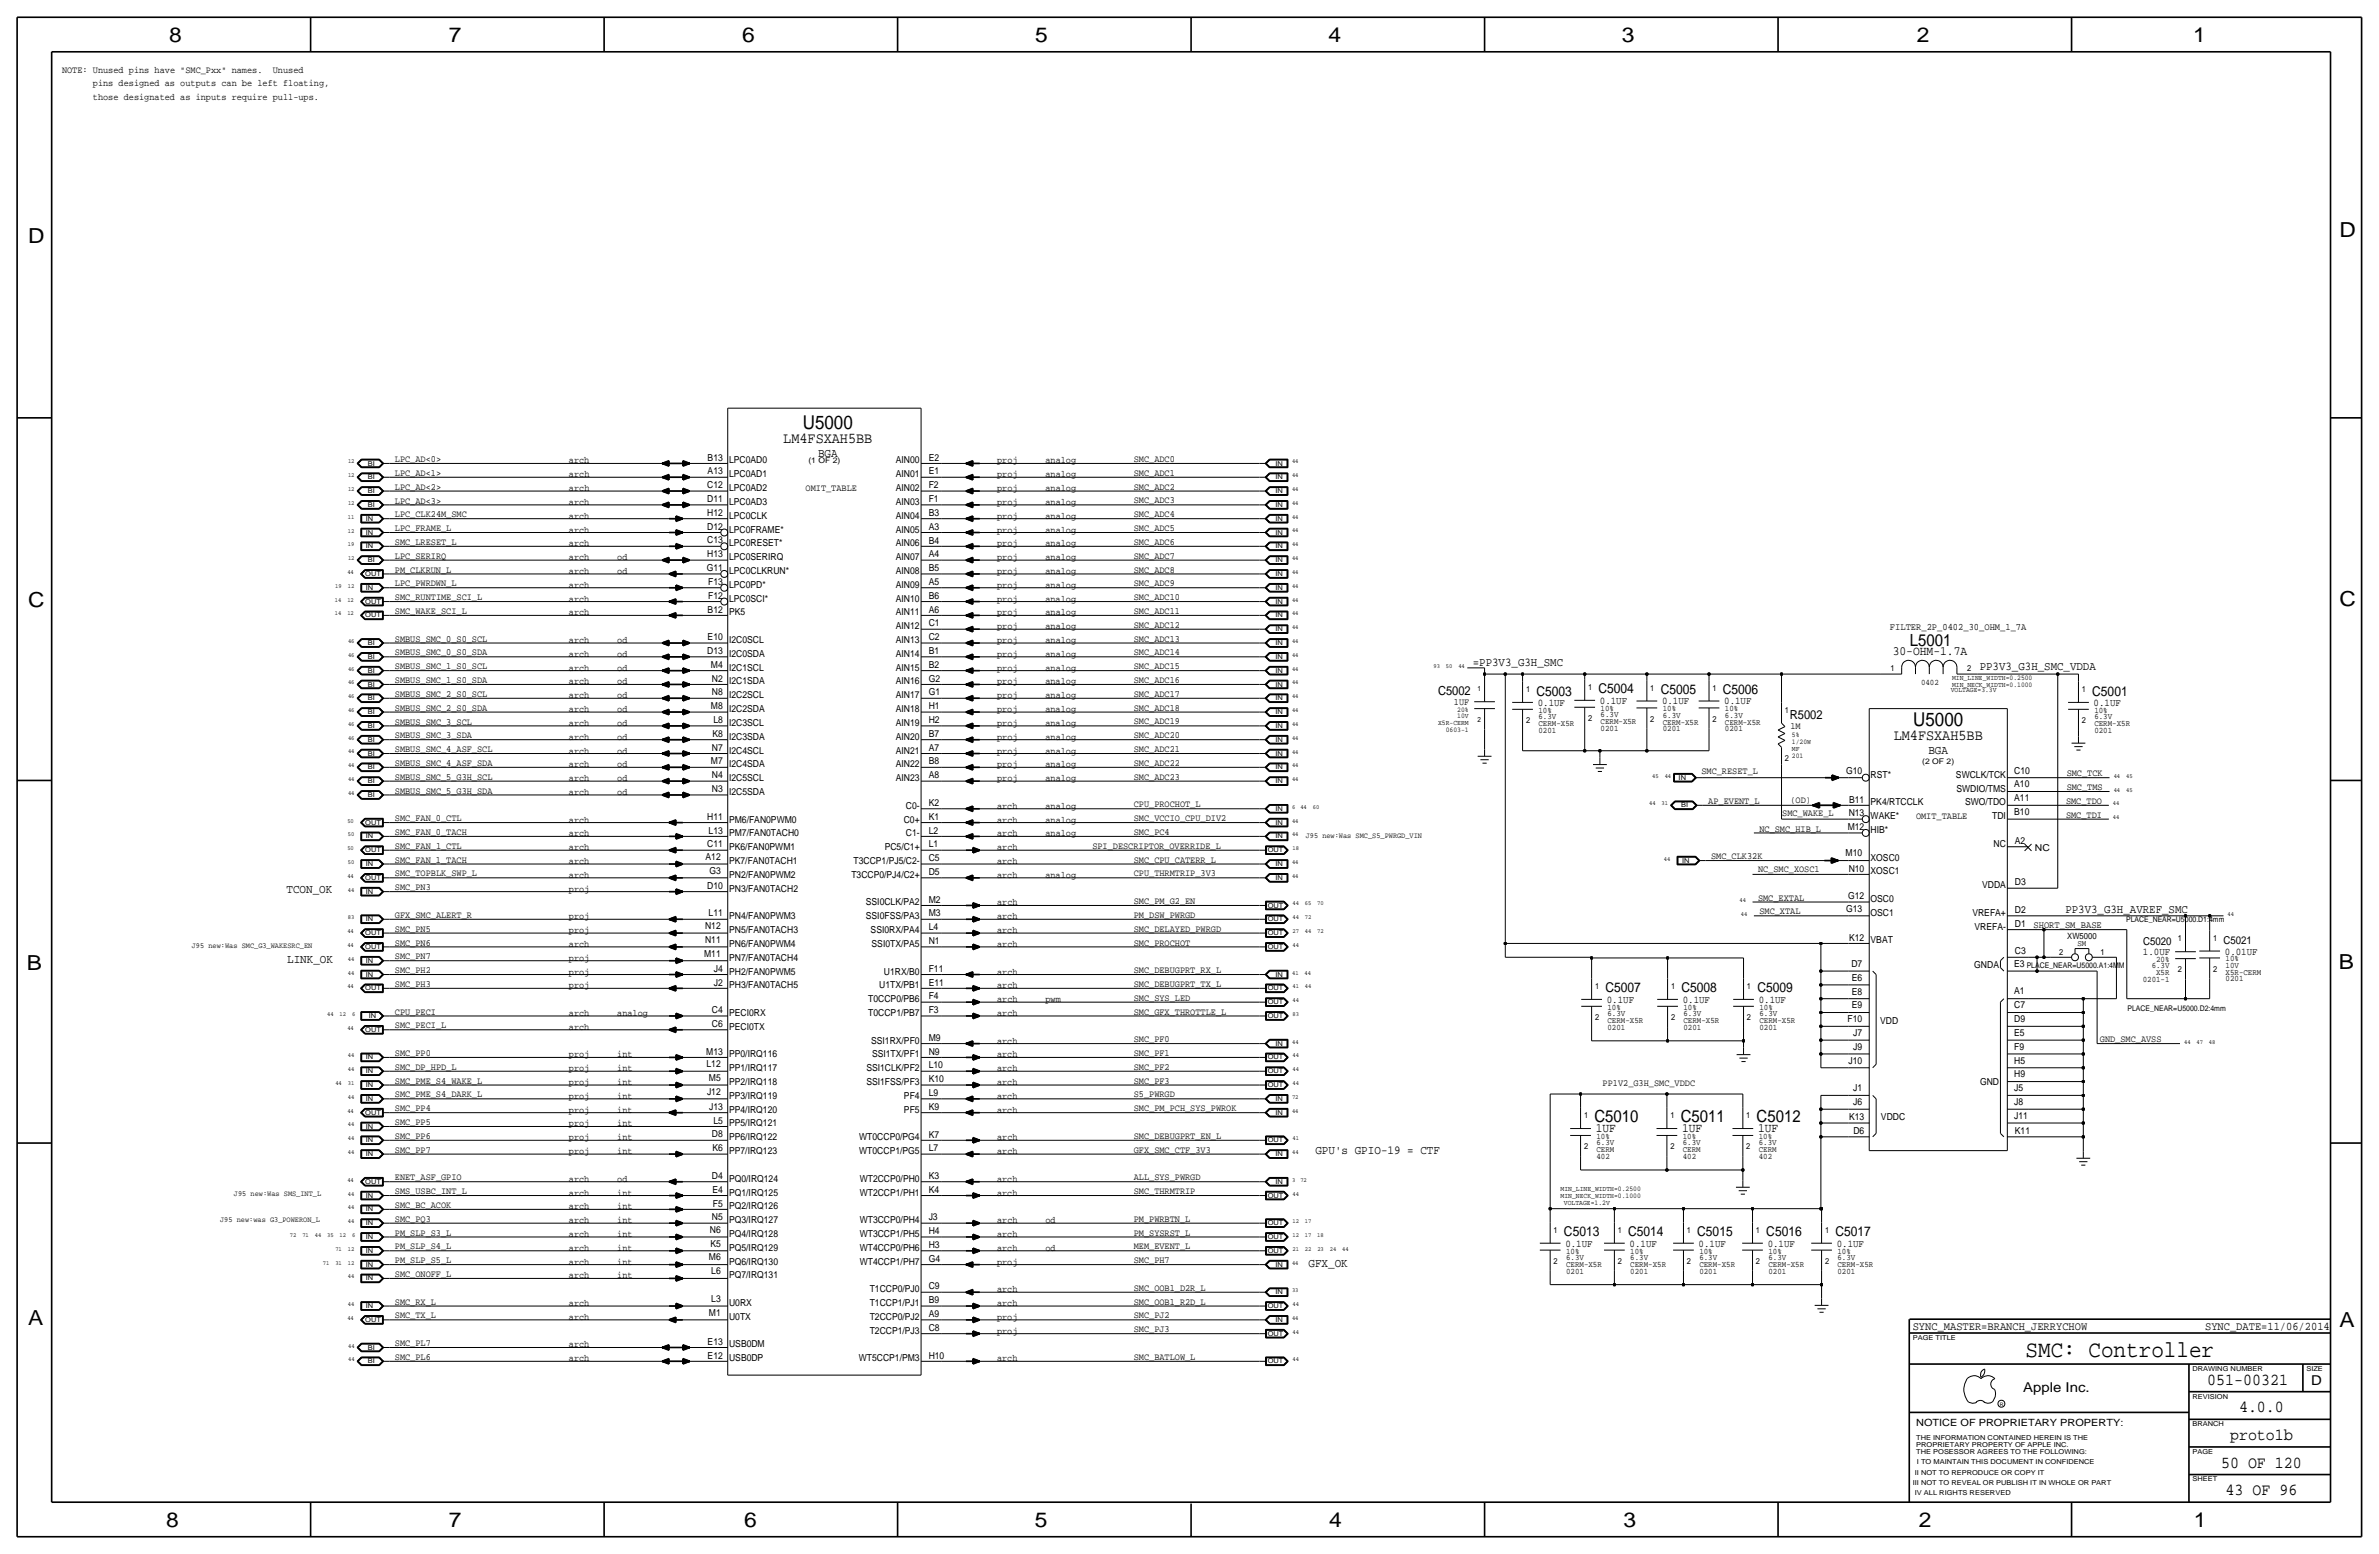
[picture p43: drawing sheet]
<svg xmlns="http://www.w3.org/2000/svg" width="875mm" height="572mm" viewBox="0 0 875 572" stroke-linecap="round" stroke-linejoin="round" font-family="sans-serif">
<defs><g id="words">
<text font-size="8.6" x="745" y="499.1">SMC: Controller</text>
<g font-size="7.6">
<text x="62.2" y="15.5">8</text>
<text x="165" y="15.5">7</text>
<text x="273" y="15.5">6</text>
<text x="380.7" y="15.5">5</text>
<text x="488.6" y="15.5">4</text>
<text x="596.6" y="15.5">3</text>
<text x="705.1" y="15.5">2</text>
<text x="806.7" y="15.5">1</text>
<text x="10.4" y="89.4">D</text>
<text x="860.5" y="87.1">D</text>
<text x="10.4" y="223.3">C</text>
<text x="860.5" y="222.8">C</text>
<text x="9.8" y="356.6">B</text>
<text x="860.2" y="356.4">B</text>
<text x="10.4" y="487.4">A</text>
<text x="860.5" y="488.2">A</text>
<text x="61.2" y="561.6">8</text>
<text x="165" y="561.6">7</text>
<text x="273.8" y="561.6">6</text>
<text x="380.7" y="561.6">5</text>
<text x="488.9" y="561.6">4</text>
<text x="597.1" y="561.6">3</text>
<text x="705.8" y="561.6">2</text>
<text x="806.9" y="561.6">1</text>
</g>
<g font-size="7">
<text x="295.3" y="157.7">U5000</text>
<text x="703.7" y="267">U5000</text>
</g>
<g font-size="6.2">
<text x="702.5" y="237.5">L5001</text>
<text x="586.4" y="412.5">C5010</text>
<text x="618.2" y="412.5">C5011</text>
<text x="646.1" y="412.5">C5012</text>
<text x="811.9" y="509.3">051-00321</text>
<text x="823.6" y="519.4">4.0.0</text>
<text x="820.3" y="529.6">proto1b</text>
<text x="817" y="539.8">50 OF 120</text>
<text x="818.6" y="549.9">43 OF 96</text>
</g>
<g font-size="5.6">
<text x="288.1" y="162.8">LM4FSXAH5BB</text>
<text x="696.6" y="272">LM4FSXAH5BB</text>
</g>
<g font-size="5">
<text x="565.1" y="255.8">C5003</text>
<text x="588" y="255">C5004</text>
<text x="610.8" y="255.3">C5005</text>
<text x="633.7" y="255.3">C5006</text>
<text x="769.6" y="255.8">C5001</text>
<text x="590.5" y="365">C5007</text>
<text x="618.4" y="365">C5008</text>
<text x="646.4" y="365">C5009</text>
<text x="575.3" y="454.7">C5013</text>
<text x="598.9" y="454.7">C5014</text>
<text x="624.3" y="454.7">C5015</text>
<text x="649.7" y="454.7">C5016</text>
<text x="675.1" y="454.7">C5017</text>
<text x="850.1" y="509.3">D</text>
<text x="744.2" y="511.8">Apple Inc.</text>
</g>
<g font-size="4.7">
<text x="696.2" y="241">30-OHM-1.7A</text>
<text x="586.9" y="416.3">1UF</text>
<text x="618.7" y="416.3">1UF</text>
<text x="646.6" y="416.3">1UF</text>
</g>
<g font-size="4.6">
<text x="528.9" y="255.5">C5002</text>
<text x="658.3" y="264.4">R5002</text>
</g>
<g font-size="4.5">
<text x="300.9" y="167.9">BGA</text>
<text x="709.3" y="277.1">BGA</text>
<text x="105.4" y="328.4">TCON_OK</text>
<text x="105.6" y="354.1">LINK_OK</text>
<text x="483.8" y="424.4">GPU's GPIO-19 = CTF</text>
<text x="481.3" y="465.8">GFX_OK</text>
</g>
<g font-size="4.4">
<text x="541.7" y="245.1">=PP3V3_G3H_SMC</text>
<text x="728.2" y="246.4">PP3V3_G3H_SMC_VDDA</text>
<text x="759.7" y="335.8">PP3V3_G3H_AVREF_SMC</text>
</g>
<g font-size="4.3">
<text x="703.5" y="488.9">SYNC_MASTER=BRANCH_JERRYCHOW</text>
<text x="811.1" y="488.9">SYNC_DATE=11/06/2014</text>
</g>
<g font-size="4">
<text x="788.3" y="347.5">C5020</text>
<text x="817.8" y="347.2">C5021</text>
</g>
<g font-size="3.8">
<text x="565.6" y="259.6">0.1UF</text>
<text x="588.5" y="258.8">0.1UF</text>
<text x="611.3" y="259.1">0.1UF</text>
<text x="634.2" y="259.1">0.1UF</text>
<text x="770.1" y="259.6">0.1UF</text>
<text x="788.2" y="351.3">1.0UF</text>
<text x="818.3" y="351">0.01UF</text>
<text x="591" y="368.8">0.1UF</text>
<text x="618.9" y="368.8">0.1UF</text>
<text x="646.9" y="368.8">0.1UF</text>
<text x="575.8" y="458.5">0.1UF</text>
<text x="599.4" y="458.5">0.1UF</text>
<text x="624.8" y="458.5">0.1UF</text>
<text x="650.2" y="458.5">0.1UF</text>
<text x="675.6" y="458.5">0.1UF</text>
</g>
<text font-size="3.7" x="704.8" y="524.5">NOTICE OF PROPRIETARY PROPERTY:</text>
<g font-size="3.6">
<text x="695.1" y="231.6">FILTER_2P_0402_30_OHM_1_7A</text>
<text x="748" y="341.4">SHORT_SM_BASE</text>
</g>
<g font-size="3.5">
<text x="22.8" y="26.7">NOTE: Unused pins have &quot;SMC_Pxx&quot; names.</text>
<text x="100.3" y="26.7">Unused</text>
<text x="34.2" y="31.7">pins designed as outputs can be left floating,</text>
<text x="34.2" y="36.8">those designated as inputs require pull-ups.</text>
<text x="145.2" y="169.9">LPC_AD&lt;0&gt;</text>
<text x="209.2" y="170.4">arch</text>
<text x="260.3" y="169.4">B13</text>
<text x="268.2" y="170.4">LPC0AD0</text>
<text x="329.5" y="170.4">AIN00</text>
<text x="341.6" y="169.4">E2</text>
<text x="366.7" y="170.4">proj</text>
<text x="384.5" y="170.4">analog</text>
<text x="417" y="169.9">SMC_ADC0</text>
<text x="145.2" y="175">LPC_AD&lt;1&gt;</text>
<text x="209.3" y="175.5">arch</text>
<text x="260.1" y="179.6">C12</text>
<text x="260.3" y="174.5">A13</text>
<text x="268.2" y="175.5">LPC0AD1</text>
<text x="329.5" y="175.5">AIN01</text>
<text x="341.6" y="179.6">F2</text>
<text x="341.6" y="174.5">E1</text>
<text x="366.7" y="175.5">proj</text>
<text x="384.5" y="175.5">analog</text>
<text x="417" y="175">SMC_ADC1</text>
<text x="145.2" y="185.2">LPC_AD&lt;3&gt;</text>
<text x="145.2" y="180.1">LPC_AD&lt;2&gt;</text>
<text x="209.2" y="185.7">arch</text>
<text x="209.3" y="180.6">arch</text>
<text x="260.1" y="184.6">D11</text>
<text x="268.2" y="180.6">LPC0AD2</text>
<text x="268.2" y="185.7">LPC0AD3</text>
<text x="296.3" y="180.6">OMIT_TABLE</text>
<text x="329.5" y="180.6">AIN02</text>
<text x="329.5" y="185.7">AIN03</text>
<text x="341.6" y="184.6">F1</text>
<text x="366.7" y="185.7">proj</text>
<text x="366.7" y="180.6">proj</text>
<text x="384.5" y="180.6">analog</text>
<text x="384.5" y="185.7">analog</text>
<text x="417" y="180.1">SMC_ADC2</text>
<text x="417" y="185.2">SMC_ADC3</text>
<text x="145.2" y="190.3">LPC_CLK24M_SMC</text>
<text x="209.3" y="190.8">arch</text>
<text x="260.1" y="189.7">H12</text>
<text x="268.2" y="190.8">LPC0CLK</text>
<text x="329.5" y="190.8">AIN04</text>
<text x="341.6" y="189.7">B3</text>
<text x="366.7" y="190.8">proj</text>
<text x="384.5" y="190.8">analog</text>
<text x="417" y="190.2">SMC_ADC4</text>
<text x="145.2" y="195.3">LPC_FRAME_L</text>
<text x="209.2" y="195.8">arch</text>
<text x="260.1" y="194.8">D12</text>
<text x="268.2" y="195.8">LPC0FRAME*</text>
<text x="329.5" y="195.8">AIN05</text>
<text x="341.6" y="194.8">A3</text>
<text x="366.7" y="195.8">proj</text>
<text x="384.5" y="195.8">analog</text>
<text x="417" y="195.3">SMC_ADC5</text>
<text x="145.2" y="200.4">SMC_LRESET_L</text>
<text x="209.3" y="200.9">arch</text>
<text x="260.1" y="199.9">C13</text>
<text x="268.2" y="200.9">LPC0RESET*</text>
<text x="329.5" y="200.9">AIN06</text>
<text x="341.6" y="199.9">B4</text>
<text x="366.7" y="200.9">proj</text>
<text x="384.5" y="200.9">analog</text>
<text x="417" y="200.4">SMC_ADC6</text>
<text x="145.2" y="205.5">LPC_SERIRQ</text>
<text x="209.3" y="206">arch</text>
<text x="227" y="206">od</text>
<text x="260.1" y="204.9">H13</text>
<text x="268.2" y="206">LPC0SERIRQ</text>
<text x="329.5" y="206">AIN07</text>
<text x="341.6" y="205">A4</text>
<text x="366.7" y="206">proj</text>
<text x="384.5" y="206">analog</text>
<text x="417" y="205.5">SMC_ADC7</text>
<text x="145.2" y="215.6">LPC_PWRDWN_L</text>
<text x="145.2" y="210.6">PM_CLKRUN_L</text>
<text x="209.2" y="211.1">arch</text>
<text x="227" y="211.1">od</text>
<text x="259.9" y="210">G11</text>
<text x="260.5" y="215.1">F13</text>
<text x="268.2" y="211.1">LPC0CLKRUN*</text>
<text x="329.5" y="211.1">AIN08</text>
<text x="341.6" y="215.1">A5</text>
<text x="341.6" y="210">B5</text>
<text x="366.7" y="211.1">proj</text>
<text x="384.5" y="211.1">analog</text>
<text x="417" y="210.6">SMC_ADC8</text>
<text x="417" y="215.6">SMC_ADC9</text>
<text x="145.2" y="220.7">SMC_RUNTIME_SCI_L</text>
<text x="209.2" y="216.2">arch</text>
<text x="209.2" y="221.2">arch</text>
<text x="260.5" y="220.2">F12</text>
<text x="268.2" y="221.2">LPC0SCI*</text>
<text x="268.2" y="216.2">LPC0PD*</text>
<text x="329.5" y="221.2">AIN10</text>
<text x="329.5" y="216.2">AIN09</text>
<text x="341.6" y="220.2">B6</text>
<text x="366.7" y="221.2">proj</text>
<text x="366.7" y="216.2">proj</text>
<text x="384.5" y="221.2">analog</text>
<text x="384.5" y="216.2">analog</text>
<text x="417" y="220.7">SMC_ADC10</text>
<text x="145.2" y="225.8">SMC_WAKE_SCI_L</text>
<text x="209.3" y="226.3">arch</text>
<text x="260.3" y="225.3">B12</text>
<text x="268.2" y="226.3">PK5</text>
<text x="329.5" y="226.3">AIN11</text>
<text x="341.6" y="225.3">A6</text>
<text x="366.7" y="226.3">proj</text>
<text x="384.5" y="226.3">analog</text>
<text x="417" y="225.8">SMC_ADC11</text>
<text x="329.5" y="231.4">AIN12</text>
<text x="341.6" y="230.4">C1</text>
<text x="366.7" y="231.4">proj</text>
<text x="384.5" y="231.4">analog</text>
<text x="417" y="230.9">SMC_ADC12</text>
<text x="145.2" y="236">SMBUS_SMC_0_S0_SCL</text>
<text x="209.3" y="236.5">arch</text>
<text x="227" y="236.5">od</text>
<text x="260.3" y="235.4">E10</text>
<text x="268.2" y="236.5">I2C0SCL</text>
<text x="329.5" y="236.5">AIN13</text>
<text x="341.6" y="235.5">C2</text>
<text x="366.7" y="236.5">proj</text>
<text x="384.5" y="236.5">analog</text>
<text x="417" y="236">SMC_ADC13</text>
<text x="145.2" y="241">SMBUS_SMC_0_S0_SDA</text>
<text x="209.3" y="241.6">arch</text>
<text x="227" y="241.6">od</text>
<text x="260.1" y="240.5">D13</text>
<text x="261.5" y="245.6">M4</text>
<text x="268.2" y="241.6">I2C0SDA</text>
<text x="329.5" y="241.6">AIN14</text>
<text x="341.6" y="245.6">B2</text>
<text x="341.6" y="240.5">B1</text>
<text x="366.7" y="241.6">proj</text>
<text x="384.5" y="241.6">analog</text>
<text x="417" y="241">SMC_ADC14</text>
<text x="145.2" y="251.2">SMBUS_SMC_1_S0_SDA</text>
<text x="145.2" y="246.1">SMBUS_SMC_1_S0_SCL</text>
<text x="209.3" y="251.7">arch</text>
<text x="209.3" y="246.6">arch</text>
<text x="227" y="246.6">od</text>
<text x="227" y="251.7">od</text>
<text x="261.9" y="250.7">N2</text>
<text x="268.2" y="251.7">I2C1SDA</text>
<text x="268.2" y="246.6">I2C1SCL</text>
<text x="329.5" y="251.7">AIN16</text>
<text x="329.5" y="246.6">AIN15</text>
<text x="341.6" y="250.7">G2</text>
<text x="366.7" y="246.6">proj</text>
<text x="366.7" y="251.7">proj</text>
<text x="384.5" y="251.7">analog</text>
<text x="384.5" y="246.6">analog</text>
<text x="417" y="246.1">SMC_ADC15</text>
<text x="417" y="251.2">SMC_ADC16</text>
<text x="145.2" y="256.3">SMBUS_SMC_2_S0_SCL</text>
<text x="209.3" y="256.8">arch</text>
<text x="227" y="256.8">od</text>
<text x="261.9" y="255.7">N8</text>
<text x="268.2" y="256.8">I2C2SCL</text>
<text x="329.5" y="256.8">AIN17</text>
<text x="341.6" y="255.8">G1</text>
<text x="366.7" y="256.8">proj</text>
<text x="384.5" y="256.8">analog</text>
<text x="417" y="256.3">SMC_ADC17</text>
<text x="145.2" y="261.4">SMBUS_SMC_2_S0_SDA</text>
<text x="209.2" y="261.9">arch</text>
<text x="227" y="261.9">od</text>
<text x="261.5" y="260.8">M8</text>
<text x="268.2" y="261.9">I2C2SDA</text>
<text x="329.5" y="261.9">AIN18</text>
<text x="341.6" y="260.9">H1</text>
<text x="366.7" y="261.9">proj</text>
<text x="384.5" y="261.9">analog</text>
<text x="417" y="261.3">SMC_ADC18</text>
<text x="534.8" y="259.3">1UF</text>
<text x="145.2" y="266.4">SMBUS_SMC_3_SCL</text>
<text x="209.3" y="267">arch</text>
<text x="227" y="267">od</text>
<text x="262.4" y="265.9">L8</text>
<text x="268.2" y="267">I2C3SCL</text>
<text x="329.5" y="267">AIN19</text>
<text x="341.6" y="265.9">H2</text>
<text x="366.7" y="267">proj</text>
<text x="384.5" y="267">analog</text>
<text x="417" y="266.4">SMC_ADC19</text>
<text x="658.6" y="268.2">1M</text>
<text x="145.2" y="271.5">SMBUS_SMC_3_SDA</text>
<text x="209.3" y="272">arch</text>
<text x="227" y="272">od</text>
<text x="262" y="271">K8</text>
<text x="268.2" y="272">I2C3SDA</text>
<text x="329.5" y="272">AIN20</text>
<text x="341.6" y="271">B7</text>
<text x="366.7" y="272">proj</text>
<text x="384.5" y="272">analog</text>
<text x="417" y="271.5">SMC_ADC20</text>
<text x="145.2" y="276.6">SMBUS_SMC_4_ASF_SCL</text>
<text x="145.2" y="281.7">SMBUS_SMC_4_ASF_SDA</text>
<text x="209.2" y="277.1">arch</text>
<text x="227" y="277.1">od</text>
<text x="261.5" y="281.1">M7</text>
<text x="261.9" y="276.1">N7</text>
<text x="268.2" y="277.1">I2C4SCL</text>
<text x="329.5" y="277.1">AIN21</text>
<text x="341.6" y="281.1">B8</text>
<text x="341.6" y="276.1">A7</text>
<text x="366.7" y="277.1">proj</text>
<text x="384.5" y="277.1">analog</text>
<text x="417" y="276.6">SMC_ADC21</text>
<text x="417" y="281.7">SMC_ADC22</text>
<text x="145.2" y="286.8">SMBUS_SMC_5_G3H_SCL</text>
<text x="209.2" y="287.3">arch</text>
<text x="209.3" y="282.2">arch</text>
<text x="227" y="282.2">od</text>
<text x="227" y="287.3">od</text>
<text x="261.9" y="286.2">N4</text>
<text x="268.2" y="287.3">I2C5SCL</text>
<text x="268.2" y="282.2">I2C4SDA</text>
<text x="329.5" y="282.2">AIN22</text>
<text x="329.5" y="287.3">AIN23</text>
<text x="341.6" y="286.2">A8</text>
<text x="366.7" y="282.2">proj</text>
<text x="366.7" y="287.3">proj</text>
<text x="384.5" y="287.3">analog</text>
<text x="384.5" y="282.2">analog</text>
<text x="417" y="286.8">SMC_ADC23</text>
<text x="625.8" y="284.7">SMC_RESET_L</text>
<text x="679" y="284.5">G10</text>
<text x="688" y="286">RST*</text>
<text x="719.4" y="286">SWCLK/TCK</text>
<text x="740.9" y="284.5">C10</text>
<text x="760.2" y="285.5">SMC_TCK</text>
<text x="145.2" y="291.9">SMBUS_SMC_5_G3H_SDA</text>
<text x="209.3" y="292.4">arch</text>
<text x="227" y="292.4">od</text>
<text x="261.9" y="291.3">N3</text>
<text x="268.2" y="292.4">I2C5SDA</text>
<text x="719.6" y="291.1">SWDIO/TMS</text>
<text x="740.9" y="289.6">A10</text>
<text x="760.2" y="290.6">SMC_TMS</text>
<text x="333.2" y="297.4">C0-</text>
<text x="341.6" y="296.4">K2</text>
<text x="366.7" y="297.4">arch</text>
<text x="384.5" y="297.4">analog</text>
<text x="417" y="296.9">CPU_PROCHOT_L</text>
<text x="628.3" y="295.7">AP_EVENT_L</text>
<text x="658.6" y="295.4">(OD)</text>
<text x="680.1" y="295.1">B11</text>
<text x="688" y="296.2">PK4/RTCCLK</text>
<text x="722.8" y="296.2">SWO/TDO</text>
<text x="740.9" y="299.7">B10</text>
<text x="740.9" y="294.6">A11</text>
<text x="759.9" y="295.7">SMC_TDO</text>
<text x="145.2" y="302">SMC_FAN_0_CTL</text>
<text x="209.3" y="302.5">arch</text>
<text x="260.1" y="301.5">H11</text>
<text x="268.2" y="302.5">PM6/FAN0PWM0</text>
<text x="332.4" y="302.5">C0+</text>
<text x="341.6" y="301.5">K1</text>
<text x="366.7" y="302.5">arch</text>
<text x="384.5" y="302.5">analog</text>
<text x="417" y="302">SMC_VCCIO_CPU_DIV2</text>
<text x="647.1" y="305.8">NC_SMC_HIB_L</text>
<text x="655.5" y="300.2">SMC_WAKE_L</text>
<text x="679.6" y="305.3">M12</text>
<text x="680" y="300.2">N13</text>
<text x="688" y="301.2">WAKE*</text>
<text x="704.7" y="301.2">OMIT_TABLE</text>
<text x="732.7" y="301.2">TDI</text>
<text x="759.9" y="300.7">SMC_TDI</text>
<text x="145.2" y="307.1">SMC_FAN_0_TACH</text>
<text x="209.3" y="307.6">arch</text>
<text x="260.1" y="311.6">C11</text>
<text x="260.6" y="306.6">L13</text>
<text x="268.2" y="307.6">PM7/FAN0TACH0</text>
<text x="333.2" y="307.6">C1-</text>
<text x="341.6" y="311.6">L1</text>
<text x="341.6" y="306.5">L2</text>
<text x="366.7" y="307.6">arch</text>
<text x="384.5" y="307.6">analog</text>
<text x="417" y="307.1">SMC_PC4</text>
<text x="688" y="306.3">HIB*</text>
<text x="733.3" y="311.4">NC</text>
<text x="741.1" y="310.4">A2</text>
<text x="145.2" y="317.2">SMC_FAN_1_TACH</text>
<text x="145.2" y="312.2">SMC_FAN_1_CTL</text>
<text x="209.2" y="317.8">arch</text>
<text x="209.3" y="312.7">arch</text>
<text x="259.5" y="316.2">A12</text>
<text x="268.2" y="312.7">PK6/FAN0PWM1</text>
<text x="268.2" y="317.8">PK7/FAN0TACH1</text>
<text x="313.9" y="317.8">T3CCP1/PJ5/C2-</text>
<text x="325.4" y="312.7">PC5/C1+</text>
<text x="341.6" y="316.7">C5</text>
<text x="366.7" y="317.8">arch</text>
<text x="366.7" y="312.7">arch</text>
<text x="401.8" y="312.2">SPI_DESCRIPTOR_OVERRIDE_L</text>
<text x="417" y="317.2">SMC_CPU_CATERR_L</text>
<text x="629.4" y="316">SMC_CLK32K</text>
<text x="678.9" y="315">M10</text>
<text x="688" y="316.5">XOSC0</text>
<text x="748.5" y="312.9">NC</text>
<text x="145.2" y="322.3">SMC_TOPBLK_SWP_L</text>
<text x="209.2" y="322.8">arch</text>
<text x="260.9" y="321.3">G3</text>
<text x="268.2" y="322.8">PN2/FAN0PWM2</text>
<text x="313.1" y="322.8">T3CCP0/PJ4/C2+</text>
<text x="341.6" y="321.8">D5</text>
<text x="366.7" y="322.8">arch</text>
<text x="384.5" y="322.8">analog</text>
<text x="417" y="322.3">CPU_THRMTRIP_3V3</text>
<text x="646.6" y="320.5">NC_SMC_XOSC1</text>
<text x="680" y="320.5">N10</text>
<text x="688" y="321.6">XOSC1</text>
<text x="145.2" y="327.4">SMC_PN3</text>
<text x="209.2" y="327.9">proj</text>
<text x="260.1" y="326.9">D10</text>
<text x="268.2" y="327.9">PN3/FAN0TACH2</text>
<text x="729.1" y="326.6">VDDA</text>
<text x="741.1" y="325.6">D3</text>
<text x="318.5" y="333">SSI0CLK/PA2</text>
<text x="341.6" y="332">M2</text>
<text x="366.7" y="333">arch</text>
<text x="417" y="332.5">SMC_PM_G2_EN</text>
<text x="646.6" y="331.2">SMC_EXTAL</text>
<text x="679" y="335.3">G13</text>
<text x="679.8" y="330.7">G12</text>
<text x="688" y="331.7">OSC0</text>
<text x="741.1" y="335.8">D2</text>
<text x="145.2" y="337.6">GFX_SMC_ALERT_R</text>
<text x="209.2" y="338.1">proj</text>
<text x="259.3" y="341.6">N12</text>
<text x="260.6" y="337">L11</text>
<text x="268.2" y="338.1">PN4/FAN0PWM3</text>
<text x="318.5" y="338.1">SSI0FSS/PA3</text>
<text x="341.6" y="337">M3</text>
<text x="366.7" y="338.1">arch</text>
<text x="417" y="337.6">PM_DSW_PWRGD</text>
<text x="647.1" y="336.3">SMC_XTAL</text>
<text x="688" y="336.8">OSC1</text>
<text x="725.5" y="336.8">VREFA+</text>
<text x="726.3" y="341.9">VREFA-</text>
<text x="741.1" y="340.9">D1</text>
<text x="145.2" y="347.7">SMC_PN6</text>
<text x="145.2" y="342.6">SMC_PN5</text>
<text x="209.2" y="343.2">proj</text>
<text x="259.3" y="346.7">N11</text>
<text x="268.2" y="343.2">PN5/FAN0TACH3</text>
<text x="320.2" y="343.2">SSI0RX/PA4</text>
<text x="341.6" y="347.2">N1</text>
<text x="341.6" y="342.1">L4</text>
<text x="366.7" y="343.2">arch</text>
<text x="417" y="342.6">SMC_DELAYED_PWRGD</text>
<text x="417" y="347.7">SMC_PROCHOT</text>
<text x="680.1" y="345.9">K12</text>
<text x="688" y="347">VBAT</text>
<text x="145.2" y="352.8">SMC_PN7</text>
<text x="209.2" y="353.3">proj</text>
<text x="209.2" y="348.2">arch</text>
<text x="259" y="351.8">M11</text>
<text x="268.2" y="348.2">PN6/FAN0PWM4</text>
<text x="268.2" y="353.3">PN7/FAN0TACH4</text>
<text x="320.6" y="348.2">SSI0TX/PA5</text>
<text x="366.7" y="348.2">arch</text>
<text x="741.1" y="351">C3</text>
<text x="145.2" y="357.9">SMC_PH2</text>
<text x="209.2" y="358.4">proj</text>
<text x="262.6" y="357.3">J4</text>
<text x="268.2" y="358.4">PH2/FAN0PWM5</text>
<text x="325.1" y="358.4">U1RX/B0</text>
<text x="341.6" y="357.4">F11</text>
<text x="366.7" y="358.4">arch</text>
<text x="417" y="357.9">SMC_DEBUGPRT_RX_L</text>
<text x="681" y="355.6">D7</text>
<text x="726.2" y="355.9">GNDA</text>
<text x="740.9" y="355.6">E3</text>
<text x="145.2" y="363">SMC_PH3</text>
<text x="209.2" y="363.5">proj</text>
<text x="262.6" y="362.4">J2</text>
<text x="268.2" y="363.5">PH3/FAN0TACH5</text>
<text x="323.4" y="363.5">U1TX/PB1</text>
<text x="341.6" y="362.5">E11</text>
<text x="366.7" y="363.5">arch</text>
<text x="417" y="363">SMC_DEBUGPRT_TX_L</text>
<text x="681.1" y="365.8">E8</text>
<text x="681.1" y="360.7">E6</text>
<text x="740.9" y="365.7">A1</text>
<text x="319.4" y="368.6">T0CCP0/PB6</text>
<text x="341.6" y="367.5">F4</text>
<text x="366.7" y="368.6">arch</text>
<text x="384.5" y="368.6">pwm</text>
<text x="417" y="368">SMC_SYS_LED</text>
<text x="681.1" y="370.8">E9</text>
<text x="740.9" y="370.8">C7</text>
<text x="145.2" y="373.1">CPU_PECI</text>
<text x="209.3" y="373.6">arch</text>
<text x="227" y="373.6">analog</text>
<text x="261.9" y="377.7">C6</text>
<text x="261.9" y="372.6">C4</text>
<text x="268.2" y="373.6">PECI0RX</text>
<text x="319.4" y="373.6">T0CCP1/PB7</text>
<text x="341.6" y="372.6">F3</text>
<text x="366.7" y="373.6">arch</text>
<text x="417" y="373.1">SMC_GFX_THROTTLE_L</text>
<text x="679.6" y="375.9">F10</text>
<text x="691.6" y="376.7">VDD</text>
<text x="740.9" y="375.9">D9</text>
<text x="145.2" y="378.2">SMC_PECI_L</text>
<text x="209.2" y="378.7">arch</text>
<text x="268.2" y="378.7">PECI0TX</text>
<text x="320.4" y="383.8">SSI1RX/PF0</text>
<text x="341.6" y="382.8">M9</text>
<text x="366.7" y="383.8">arch</text>
<text x="417" y="383.3">SMC_PF0</text>
<text x="681.7" y="381">J7</text>
<text x="740.9" y="381">E5</text>
<text x="772.4" y="383">GND_SMC_AVSS</text>
<text x="145.2" y="388.4">SMC_PP0</text>
<text x="209.3" y="388.9">proj</text>
<text x="227" y="388.9">int</text>
<text x="259.8" y="387.8">M13</text>
<text x="268.2" y="388.9">PP0/IRQ116</text>
<text x="320.8" y="388.9">SSI1TX/PF1</text>
<text x="341.6" y="387.9">N9</text>
<text x="366.7" y="388.9">arch</text>
<text x="417" y="388.4">SMC_PF1</text>
<text x="681.7" y="386.1">J9</text>
<text x="740.9" y="386.1">F9</text>
<text x="145.2" y="393.4">SMC_DP_HPD_L</text>
<text x="209.3" y="394">proj</text>
<text x="227" y="394">int</text>
<text x="259.9" y="392.4">L12</text>
<text x="268.2" y="394">PP1/IRQ117</text>
<text x="318.7" y="394">SSI1CLK/PF2</text>
<text x="341.6" y="392.9">L10</text>
<text x="366.7" y="394">arch</text>
<text x="417" y="393.4">SMC_PF2</text>
<text x="679.9" y="391.2">J10</text>
<text x="740.9" y="391.1">H5</text>
<text x="145.2" y="398.5">SMC_PME_S4_WAKE_L</text>
<text x="209.2" y="399">proj</text>
<text x="227" y="399">int</text>
<text x="260.7" y="397.5">M5</text>
<text x="268.2" y="399">PP2/IRQ118</text>
<text x="318.7" y="399">SSI1FSS/PF3</text>
<text x="341.6" y="398">K10</text>
<text x="366.7" y="399">arch</text>
<text x="417" y="398.5">SMC_PF3</text>
<text x="589.5" y="399.5">PP1V2_G3H_SMC_VDDC</text>
<text x="681.7" y="401.3">J1</text>
<text x="728.3" y="399">GND</text>
<text x="740.9" y="401.3">J5</text>
<text x="740.9" y="396.2">H9</text>
<text x="145.2" y="403.6">SMC_PME_S4_DARK_L</text>
<text x="209.2" y="404.1">proj</text>
<text x="227" y="404.1">int</text>
<text x="260" y="402.6">J12</text>
<text x="268.2" y="404.1">PP3/IRQ119</text>
<text x="332.5" y="404.1">PF4</text>
<text x="341.6" y="403.1">L9</text>
<text x="366.7" y="404.1">arch</text>
<text x="417" y="403.6">S5_PWRGD</text>
<text x="681.7" y="406.4">J6</text>
<text x="740.9" y="406.4">J8</text>
<text x="145.2" y="408.7">SMC_PP4</text>
<text x="145.2" y="413.8">SMC_PP5</text>
<text x="209.2" y="409.2">proj</text>
<text x="227" y="409.2">int</text>
<text x="260.8" y="408.1">J13</text>
<text x="262.4" y="413.2">L5</text>
<text x="268.2" y="409.2">PP4/IRQ120</text>
<text x="332.5" y="409.2">PF5</text>
<text x="341.6" y="408.1">K9</text>
<text x="366.7" y="409.2">arch</text>
<text x="417" y="408.7">SMC_PM_PCH_SYS_PWROK</text>
<text x="680.1" y="412">K13</text>
<text x="691.8" y="411.7">VDDC</text>
<text x="740.9" y="411.5">J11</text>
<text x="145.2" y="418.8">SMC_PP6</text>
<text x="209.2" y="414.3">proj</text>
<text x="209.2" y="419.4">proj</text>
<text x="227" y="414.3">int</text>
<text x="227" y="419.4">int</text>
<text x="261.9" y="418.3">D8</text>
<text x="268.2" y="414.3">PP5/IRQ121</text>
<text x="268.2" y="419.4">PP6/IRQ122</text>
<text x="316" y="419.4">WT0CCP0/PG4</text>
<text x="341.6" y="418.3">K7</text>
<text x="366.7" y="419.4">arch</text>
<text x="417" y="418.8">SMC_DEBUGPRT_EN_L</text>
<text x="681.7" y="417.1">D6</text>
<text x="741.1" y="417.1">K11</text>
<text x="145.2" y="423.9">SMC_PP7</text>
<text x="209.2" y="424.4">proj</text>
<text x="227" y="424.4">int</text>
<text x="262" y="423.4">K6</text>
<text x="268.2" y="424.4">PP7/IRQ123</text>
<text x="316" y="424.4">WT0CCP1/PG5</text>
<text x="341.6" y="423.4">L7</text>
<text x="366.7" y="424.4">arch</text>
<text x="417" y="423.9">GFX_SMC_CTF_3V3</text>
<text x="145.2" y="434.1">ENET_ASF_GPIO</text>
<text x="209.2" y="434.6">arch</text>
<text x="227" y="434.6">od</text>
<text x="261.9" y="433.6">D4</text>
<text x="268.2" y="434.6">PQ0/IRQ124</text>
<text x="316.2" y="434.6">WT2CCP0/PH0</text>
<text x="341.6" y="433.6">K3</text>
<text x="366.7" y="434.6">arch</text>
<text x="417" y="434.1">ALL_SYS_PWRGD</text>
<text x="145.2" y="439.2">SMS_USBC_INT_L</text>
<text x="209.2" y="439.7">arch</text>
<text x="227" y="439.7">int</text>
<text x="262" y="438.6">E4</text>
<text x="262.2" y="443.7">F5</text>
<text x="268.2" y="439.7">PQ1/IRQ125</text>
<text x="316.2" y="439.7">WT2CCP1/PH1</text>
<text x="341.6" y="438.7">K4</text>
<text x="366.7" y="439.7">arch</text>
<text x="417" y="439.2">SMC_THRMTRIP</text>
<text x="145.2" y="444.2">SMC_BC_ACOK</text>
<text x="145.2" y="449.3">SMC_PQ3</text>
<text x="209.2" y="444.8">arch</text>
<text x="209.2" y="449.8">arch</text>
<text x="227" y="449.8">int</text>
<text x="227" y="444.8">int</text>
<text x="261.9" y="448.8">N5</text>
<text x="268.2" y="449.8">PQ3/IRQ127</text>
<text x="268.2" y="444.8">PQ2/IRQ126</text>
<text x="316.2" y="449.8">WT3CCP0/PH4</text>
<text x="341.6" y="448.8">J3</text>
<text x="366.7" y="449.8">arch</text>
<text x="384.5" y="449.8">od</text>
<text x="417" y="449.3">PM_PWRBTN_L</text>
<text x="145.2" y="454.4">PM_SLP_S3_L</text>
<text x="209.2" y="454.9">arch</text>
<text x="227" y="454.9">int</text>
<text x="261.1" y="453.4">N6</text>
<text x="268.2" y="454.9">PQ4/IRQ128</text>
<text x="316.2" y="454.9">WT3CCP1/PH5</text>
<text x="341.6" y="453.9">H4</text>
<text x="366.7" y="454.9">arch</text>
<text x="417" y="454.4">PM_SYSRST_L</text>
<text x="145.2" y="459.5">PM_SLP_S4_L</text>
<text x="209.2" y="460">arch</text>
<text x="227" y="460">int</text>
<text x="261.3" y="458.5">K5</text>
<text x="268.2" y="460">PQ5/IRQ129</text>
<text x="316.2" y="460">WT4CCP0/PH6</text>
<text x="341.6" y="459">H3</text>
<text x="366.7" y="460">arch</text>
<text x="384.5" y="460">od</text>
<text x="417" y="459.5">MEM_EVENT_L</text>
<text x="145.2" y="464.6">PM_SLP_S5_L</text>
<text x="209.2" y="465.1">arch</text>
<text x="227" y="465.1">int</text>
<text x="260.7" y="463.5">M6</text>
<text x="268.2" y="465.1">PQ6/IRQ130</text>
<text x="316.2" y="465.1">WT4CCP1/PH7</text>
<text x="341.6" y="464.1">G4</text>
<text x="366.7" y="465.1">proj</text>
<text x="417" y="464.6">SMC_PH7</text>
<text x="145.2" y="469.6">SMC_ONOFF_L</text>
<text x="209.2" y="470.2">arch</text>
<text x="227" y="470.2">int</text>
<text x="261.6" y="468.6">L6</text>
<text x="268.2" y="470.2">PQ7/IRQ131</text>
<text x="145.2" y="479.8">SMC_RX_L</text>
<text x="261.6" y="478.8">L3</text>
<text x="319.9" y="475.2">T1CCP0/PJ0</text>
<text x="341.6" y="479.3">B9</text>
<text x="341.6" y="474.2">C9</text>
<text x="366.7" y="475.2">arch</text>
<text x="417" y="479.8">SMC_OOB1_R2D_L</text>
<text x="417" y="474.7">SMC_OOB1_D2R_L</text>
<text x="145.2" y="484.9">SMC_TX_L</text>
<text x="209.2" y="480.3">arch</text>
<text x="209.2" y="485.4">arch</text>
<text x="260.7" y="483.9">M1</text>
<text x="268.2" y="485.4">U0TX</text>
<text x="268.2" y="480.3">U0RX</text>
<text x="319.9" y="485.4">T2CCP0/PJ2</text>
<text x="319.9" y="480.3">T1CCP1/PJ1</text>
<text x="341.6" y="484.4">A9</text>
<text x="366.7" y="480.3">arch</text>
<text x="366.7" y="485.4">proj</text>
<text x="417" y="484.9">SMC_PJ2</text>
<text x="319.9" y="490.5">T2CCP1/PJ3</text>
<text x="341.6" y="489.4">C8</text>
<text x="366.7" y="490.5">proj</text>
<text x="417" y="490">SMC_PJ3</text>
<text x="145.2" y="495">SMC_PL7</text>
<text x="209.2" y="495.6">arch</text>
<text x="260.3" y="494.5">E13</text>
<text x="268.2" y="495.6">USB0DM</text>
<text x="145.2" y="500.1">SMC_PL6</text>
<text x="209.2" y="500.6">arch</text>
<text x="260.3" y="499.6">E12</text>
<text x="268.2" y="500.6">USB0DP</text>
<text x="315.9" y="500.6">WT5CCP1/PM3</text>
<text x="341.6" y="499.6">H10</text>
<text x="366.7" y="500.6">arch</text>
<text x="417" y="500.1">SMC_BATLOW_L</text>
</g>
<text font-size="3.2" x="760.4" y="345.4">XW5000</text>
<g font-size="3.1">
<text x="695.4" y="246.6">1</text>
<text x="706.6" y="252">0402</text>
<text x="723.6" y="246.6">2</text>
<text x="561.3" y="254.5">1</text>
<text x="584.1" y="253.7">1</text>
<text x="607" y="254">1</text>
<text x="629.9" y="254">1</text>
<text x="765.8" y="254.5">1</text>
<text x="565.9" y="262.1">10%</text>
<text x="588.7" y="263.7">6.3V</text>
<text x="588.7" y="261.4">10%</text>
<text x="611.6" y="263.9">6.3V</text>
<text x="611.6" y="261.6">10%</text>
<text x="634.4" y="263.9">6.3V</text>
<text x="634.4" y="261.6">10%</text>
<text x="656.5" y="262.1">1</text>
<text x="770.3" y="262.1">10%</text>
<text x="561.3" y="265.9">2</text>
<text x="565.9" y="267">CERM-X5R</text>
<text x="565.9" y="264.4">6.3V</text>
<text x="565.9" y="269.5">0201</text>
<text x="584.1" y="265.2">2</text>
<text x="588.7" y="268.7">0201</text>
<text x="588.7" y="266.2">CERM-X5R</text>
<text x="607" y="265.4">2</text>
<text x="611.6" y="269">0201</text>
<text x="611.6" y="266.4">CERM-X5R</text>
<text x="629.9" y="265.4">2</text>
<text x="634.4" y="269">0201</text>
<text x="634.4" y="266.4">CERM-X5R</text>
<text x="765.8" y="265.9">2</text>
<text x="770.3" y="269.5">0201</text>
<text x="770.3" y="264.4">6.3V</text>
<text x="770.3" y="267">CERM-X5R</text>
<text x="656.5" y="279.9">2</text>
<text x="764.1" y="348">SM</text>
<text x="801.1" y="346.2">1</text>
<text x="814" y="345.9">1</text>
<text x="757.4" y="351.3">2</text>
<text x="772.6" y="351.3">1</text>
<text x="793.1" y="353.8">20%</text>
<text x="818.6" y="353.6">10%</text>
<text x="791.4" y="356.1">6.3V</text>
<text x="793.1" y="358.6">X5R</text>
<text x="801.1" y="357.6">2</text>
<text x="814" y="357.4">2</text>
<text x="818.6" y="358.4">X5R-CERM</text>
<text x="818.6" y="355.9">10V</text>
<text x="586.7" y="363.7">1</text>
<text x="614.6" y="363.7">1</text>
<text x="642.6" y="363.7">1</text>
<text x="788.1" y="361.2">0201-1</text>
<text x="818.6" y="360.9">0201</text>
<text x="591.3" y="371.3">10%</text>
<text x="619.2" y="371.3">10%</text>
<text x="647.1" y="371.3">10%</text>
<text x="586.7" y="375.2">2</text>
<text x="591.3" y="373.6">6.3V</text>
<text x="591.3" y="376.2">CERM-X5R</text>
<text x="614.6" y="375.2">2</text>
<text x="619.2" y="373.6">6.3V</text>
<text x="619.2" y="376.2">CERM-X5R</text>
<text x="642.6" y="375.2">2</text>
<text x="647.1" y="373.6">6.3V</text>
<text x="647.1" y="376.2">CERM-X5R</text>
<text x="591.3" y="378.7">0201</text>
<text x="619.2" y="378.7">0201</text>
<text x="647.1" y="378.7">0201</text>
<text x="582.6" y="411.2">1</text>
<text x="614.4" y="411.2">1</text>
<text x="642.3" y="411.2">1</text>
<text x="587.2" y="418.8">10%</text>
<text x="618.9" y="418.8">10%</text>
<text x="646.9" y="418.8">10%</text>
<text x="582.6" y="422.7">2</text>
<text x="587.2" y="421.1">6.3V</text>
<text x="587.2" y="423.7">CERM</text>
<text x="614.4" y="422.7">2</text>
<text x="618.9" y="421.1">6.3V</text>
<text x="618.9" y="423.7">CERM</text>
<text x="642.3" y="422.7">2</text>
<text x="646.9" y="421.1">6.3V</text>
<text x="646.9" y="423.7">CERM</text>
<text x="587.2" y="426.2">402</text>
<text x="618.9" y="426.2">402</text>
<text x="646.9" y="426.2">402</text>
<text x="571.4" y="453.4">1</text>
<text x="595.1" y="453.4">1</text>
<text x="620.5" y="453.4">1</text>
<text x="645.9" y="453.4">1</text>
<text x="671.3" y="453.4">1</text>
<text x="576" y="461">10%</text>
<text x="599.6" y="461">10%</text>
<text x="625" y="461">10%</text>
<text x="650.4" y="461">10%</text>
<text x="675.8" y="461">10%</text>
<text x="571.4" y="464.8">2</text>
<text x="576" y="465.8">CERM-X5R</text>
<text x="576" y="463.3">6.3V</text>
<text x="595.1" y="464.8">2</text>
<text x="599.6" y="465.8">CERM-X5R</text>
<text x="599.6" y="463.3">6.3V</text>
<text x="620.5" y="464.8">2</text>
<text x="625" y="463.3">6.3V</text>
<text x="625" y="465.8">CERM-X5R</text>
<text x="645.9" y="464.8">2</text>
<text x="650.4" y="463.3">6.3V</text>
<text x="650.4" y="465.8">CERM-X5R</text>
<text x="671.3" y="464.8">2</text>
<text x="675.8" y="465.8">CERM-X5R</text>
<text x="675.8" y="463.3">6.3V</text>
<text x="576" y="468.4">0201</text>
<text x="599.6" y="468.4">0201</text>
<text x="625" y="468.4">0201</text>
<text x="650.4" y="468.4">0201</text>
<text x="675.8" y="468.4">0201</text>
</g>
<g font-size="2.9">
<text x="297.4" y="170.4">(1 OF 2)</text>
<text x="707.1" y="280.9">(2 OF 2)</text>
<text x="480.3" y="308.1">J95 new:Was SMC_S5_PWRGD_VIN</text>
<text x="782" y="339.1">PLACE_NEAR=U5000.D1:4mm</text>
<text x="70.6" y="348.5">J95 new:Was SMC_G3_WAKESRC_EN</text>
<text x="745.4" y="355.9">PLACE_NEAR=U5000.A1:4MM</text>
<text x="782.5" y="372">PLACE_NEAR=U5000.D2:4mm</text>
<text x="86.1" y="439.9">J95 new:Was SMS_INT_L</text>
<text x="81" y="449.3">J95 new:was G3_POWERON_L</text>
</g>
<g font-size="2.6">
<text x="718" y="250.2">MIN_LINE_WIDTH=0.2500</text>
<text x="543.5" y="254.3">1</text>
<text x="717.5" y="254.5">VOLTAGE=3.3V</text>
<text x="718" y="252.5">MIN_NECK_WIDTH=0.1000</text>
<text x="536" y="261.9">20%</text>
<text x="528.9" y="266.7">X5R-CERM</text>
<text x="531.8" y="269.2">0603-1</text>
<text x="536" y="264.2">10V</text>
<text x="543.5" y="265.7">2</text>
<text x="659.1" y="271">5%</text>
<text x="659.1" y="273.6">1/20W</text>
<text x="659.1" y="278.6">201</text>
<text x="659.1" y="276.1">MF</text>
<text x="574" y="440.7">MIN_NECK_WIDTH=0.1000</text>
<text x="574" y="438.2">MIN_LINE_WIDTH=0.2500</text>
<text x="575.3" y="443.2">VOLTAGE=1.2V</text>
</g>
<g font-size="2.5">
<text x="135.3" y="171.2">BI</text>
<text x="469.1" y="171.2">IN</text>
<text x="135.3" y="176.3">BI</text>
<text x="469.1" y="176.3">IN</text>
<text x="135.3" y="181.4">BI</text>
<text x="469.1" y="181.4">IN</text>
<text x="134.6" y="191.5">IN</text>
<text x="135.3" y="186.4">BI</text>
<text x="469.1" y="186.4">IN</text>
<text x="469.1" y="191.5">IN</text>
<text x="134.6" y="196.6">IN</text>
<text x="469.1" y="196.6">IN</text>
<text x="134.6" y="201.7">IN</text>
<text x="469.1" y="201.7">IN</text>
<text x="135.3" y="206.8">BI</text>
<text x="469.1" y="206.8">IN</text>
<text x="134.4" y="211.8">OUT</text>
<text x="469.1" y="211.8">IN</text>
<text x="134.4" y="222">OUT</text>
<text x="134.6" y="216.9">IN</text>
<text x="469.1" y="216.9">IN</text>
<text x="469.1" y="222">IN</text>
<text x="134.4" y="227.1">OUT</text>
<text x="469.1" y="227.1">IN</text>
<text x="469.1" y="232.2">IN</text>
<text x="135.3" y="237.2">BI</text>
<text x="469.1" y="237.2">IN</text>
<text x="135.3" y="242.3">BI</text>
<text x="469.1" y="242.3">IN</text>
<text x="135.3" y="247.4">BI</text>
<text x="469.1" y="247.4">IN</text>
<text x="135.3" y="257.6">BI</text>
<text x="135.3" y="252.5">BI</text>
<text x="469.1" y="257.6">IN</text>
<text x="469.1" y="252.5">IN</text>
<text x="135.3" y="262.6">BI</text>
<text x="469.1" y="262.6">IN</text>
<text x="135.3" y="267.7">BI</text>
<text x="469.1" y="267.7">IN</text>
<text x="135.3" y="272.8">BI</text>
<text x="469.1" y="272.8">IN</text>
<text x="135.3" y="277.9">BI</text>
<text x="469.1" y="277.9">IN</text>
<text x="135.3" y="283">BI</text>
<text x="469.1" y="283">IN</text>
<text x="617.4" y="286.8">IN</text>
<text x="135.3" y="293.1">BI</text>
<text x="135.3" y="288">BI</text>
<text x="469.1" y="288">IN</text>
<text x="469.1" y="298.2">IN</text>
<text x="618.4" y="296.9">BI</text>
<text x="134.4" y="303.3">OUT</text>
<text x="469.1" y="303.3">IN</text>
<text x="134.6" y="308.4">IN</text>
<text x="469.1" y="308.4">IN</text>
<text x="134.4" y="313.4">OUT</text>
<text x="466.3" y="313.4">OUT</text>
<text x="618.7" y="317.2">IN</text>
<text x="134.4" y="323.6">OUT</text>
<text x="134.6" y="318.5">IN</text>
<text x="469.1" y="318.5">IN</text>
<text x="469.1" y="323.6">IN</text>
<text x="134.6" y="328.7">IN</text>
<text x="466.3" y="333.8">OUT</text>
<text x="134.6" y="338.8">IN</text>
<text x="466.3" y="338.8">OUT</text>
<text x="134.4" y="343.9">OUT</text>
<text x="466.3" y="343.9">OUT</text>
<text x="134.4" y="349">OUT</text>
<text x="466.3" y="349">OUT</text>
<text x="134.6" y="359.2">IN</text>
<text x="134.6" y="354.1">IN</text>
<text x="469.1" y="359.2">IN</text>
<text x="134.4" y="364.2">OUT</text>
<text x="466.3" y="364.2">OUT</text>
<text x="466.3" y="369.3">OUT</text>
<text x="135.6" y="374.4">IN</text>
<text x="466.3" y="374.4">OUT</text>
<text x="134.4" y="379.5">OUT</text>
<text x="134.6" y="389.6">IN</text>
<text x="466.3" y="389.6">OUT</text>
<text x="469.1" y="384.6">IN</text>
<text x="134.6" y="394.7">IN</text>
<text x="466.3" y="394.7">OUT</text>
<text x="134.6" y="399.8">IN</text>
<text x="466.3" y="399.8">OUT</text>
<text x="134.6" y="404.9">IN</text>
<text x="469.1" y="404.9">IN</text>
<text x="134.4" y="410">OUT</text>
<text x="469.1" y="410">IN</text>
<text x="134.6" y="415">IN</text>
<text x="134.6" y="420.1">IN</text>
<text x="134.6" y="425.2">IN</text>
<text x="466.3" y="420.1">OUT</text>
<text x="469.1" y="425.2">IN</text>
<text x="134.4" y="435.4">OUT</text>
<text x="469.1" y="435.4">IN</text>
<text x="134.6" y="440.4">IN</text>
<text x="466.3" y="440.4">OUT</text>
<text x="134.6" y="445.5">IN</text>
<text x="134.6" y="455.7">IN</text>
<text x="134.6" y="450.6">IN</text>
<text x="466.3" y="455.7">OUT</text>
<text x="466.3" y="450.6">OUT</text>
<text x="134.6" y="460.8">IN</text>
<text x="466.3" y="460.8">OUT</text>
<text x="134.6" y="465.8">IN</text>
<text x="469.1" y="465.8">IN</text>
<text x="134.6" y="470.9">IN</text>
<text x="469.1" y="476">IN</text>
<text x="134.6" y="481.1">IN</text>
<text x="466.3" y="481.1">OUT</text>
<text x="134.4" y="486.2">OUT</text>
<text x="466.3" y="491.2">OUT</text>
<text x="469.1" y="486.2">IN</text>
<text x="135.3" y="496.3">BI</text>
<text x="703.5" y="492.8">PAGE TITLE</text>
<text x="135.3" y="501.4">BI</text>
<text x="466.3" y="501.4">OUT</text>
<text x="806.4" y="504.2">DRAWING NUMBER</text>
<text x="848.3" y="504.2">SIZE</text>
<text x="806.4" y="514.4">REVISION</text>
<text x="806.4" y="524.5">BRANCH</text>
<text x="704.8" y="532.1">PROPRIETARY PROPERTY OF APPLE INC.</text>
<text x="704.8" y="529.6">THE INFORMATION CONTAINED HEREIN IS THE</text>
<text x="704.8" y="534.7">THE POSESSOR AGREES TO THE FOLLOWING:</text>
<text x="705.1" y="538.5">I TO MAINTAIN THIS DOCUMENT IN CONFIDENCE</text>
<text x="806.4" y="534.7">PAGE</text>
<text x="704.3" y="542.3">II NOT TO REPRODUCE OR COPY IT</text>
<text x="806.4" y="544.8">SHEET</text>
<text x="703.5" y="546.1">III NOT TO REVEAL OR PUBLISH IT IN WHOLE OR PART</text>
<text x="704.3" y="549.9">IV ALL RIGHTS RESERVED</text>
</g>
<g font-size="2.3">
<text x="128" y="170.4">12</text>
<text x="475.2" y="170.4">44</text>
<text x="128" y="175.5">12</text>
<text x="475.2" y="175.5">44</text>
<text x="128" y="185.7">12</text>
<text x="128" y="180.6">12</text>
<text x="475.2" y="185.7">44</text>
<text x="475.2" y="180.6">44</text>
<text x="127.9" y="190.8">11</text>
<text x="475.2" y="190.7">44</text>
<text x="127.9" y="195.8">12</text>
<text x="475.2" y="195.8">44</text>
<text x="127.9" y="200.9">19</text>
<text x="475.2" y="200.9">44</text>
<text x="128" y="206">12</text>
<text x="475.2" y="206">44</text>
<text x="127.8" y="211.1">44</text>
<text x="475.2" y="211.1">44</text>
<text x="123.2" y="221.2">14</text>
<text x="123.3" y="216.2">19</text>
<text x="127.8" y="221.2">12</text>
<text x="127.9" y="216.2">12</text>
<text x="475.2" y="216.2">44</text>
<text x="475.2" y="221.2">44</text>
<text x="123.2" y="226.3">14</text>
<text x="127.8" y="226.3">12</text>
<text x="475.2" y="226.3">44</text>
<text x="475.2" y="231.4">44</text>
<text x="128" y="236.5">46</text>
<text x="475.2" y="236.5">44</text>
<text x="128" y="241.6">46</text>
<text x="475.2" y="241.6">44</text>
<text x="527.3" y="245.6">93</text>
<text x="531.8" y="245.6">50</text>
<text x="536.4" y="245.6">44</text>
<text x="128" y="251.7">46</text>
<text x="128" y="246.6">46</text>
<text x="475.2" y="246.6">44</text>
<text x="475.2" y="251.7">44</text>
<text x="128" y="256.8">46</text>
<text x="475.2" y="256.8">44</text>
<text x="128" y="261.9">46</text>
<text x="475.2" y="261.9">44</text>
<text x="128" y="266.9">46</text>
<text x="475.2" y="267">44</text>
<text x="128" y="272">46</text>
<text x="475.2" y="272">44</text>
<text x="128" y="277.1">44</text>
<text x="475.2" y="277.1">44</text>
<text x="128" y="287.3">44</text>
<text x="128" y="282.2">44</text>
<text x="475.2" y="287.3">44</text>
<text x="475.2" y="282.2">44</text>
<text x="607.7" y="286">45</text>
<text x="612.3" y="286">44</text>
<text x="777.4" y="286">44</text>
<text x="782" y="286">45</text>
<text x="128" y="292.3">44</text>
<text x="777.4" y="291.1">44</text>
<text x="782" y="291.1">45</text>
<text x="475.2" y="297.4">6</text>
<text x="478.3" y="297.4">44</text>
<text x="482.9" y="297.4">60</text>
<text x="606.6" y="296.2">44</text>
<text x="611.1" y="296.2">31</text>
<text x="777.2" y="296.2">44</text>
<text x="127.8" y="302.5">50</text>
<text x="475.2" y="302.5">44</text>
<text x="777.2" y="301.2">44</text>
<text x="127.9" y="307.6">50</text>
<text x="475.2" y="307.6">44</text>
<text x="127.8" y="312.7">50</text>
<text x="127.9" y="317.8">50</text>
<text x="475.2" y="317.8">44</text>
<text x="475.4" y="312.7">18</text>
<text x="612" y="316.5">44</text>
<text x="127.8" y="322.8">44</text>
<text x="475.2" y="322.8">44</text>
<text x="127.9" y="327.9">44</text>
<text x="475.4" y="333">44</text>
<text x="480" y="333">65</text>
<text x="484.5" y="333">70</text>
<text x="639.8" y="331.7">44</text>
<text x="127.9" y="338.1">83</text>
<text x="475.4" y="338.1">44</text>
<text x="480" y="338.1">72</text>
<text x="640.3" y="336.8">44</text>
<text x="819.4" y="336.8">44</text>
<text x="127.8" y="343.2">44</text>
<text x="475.4" y="343.2">27</text>
<text x="480" y="343.2">44</text>
<text x="484.5" y="343.2">72</text>
<text x="127.8" y="348.2">44</text>
<text x="127.9" y="353.3">44</text>
<text x="475.4" y="348.2">44</text>
<text x="127.9" y="358.4">44</text>
<text x="475.2" y="358.4">41</text>
<text x="479.8" y="358.4">44</text>
<text x="127.8" y="363.5">44</text>
<text x="475.4" y="363.5">41</text>
<text x="480" y="363.5">44</text>
<text x="475.4" y="368.6">44</text>
<text x="120.3" y="373.6">44</text>
<text x="124.9" y="373.6">12</text>
<text x="129.5" y="373.6">6</text>
<text x="475.4" y="373.6">83</text>
<text x="127.8" y="378.7">44</text>
<text x="475.2" y="383.8">44</text>
<text x="803.3" y="383.8">44</text>
<text x="807.9" y="383.8">47</text>
<text x="812.5" y="383.8">48</text>
<text x="127.9" y="388.9">44</text>
<text x="475.4" y="388.9">44</text>
<text x="127.9" y="394">44</text>
<text x="475.4" y="394">44</text>
<text x="123.3" y="399">44</text>
<text x="127.9" y="399">31</text>
<text x="475.4" y="399">44</text>
<text x="127.9" y="404.1">44</text>
<text x="475.2" y="404.1">72</text>
<text x="127.8" y="409.2">44</text>
<text x="475.2" y="409.2">44</text>
<text x="127.9" y="414.3">44</text>
<text x="127.9" y="419.4">44</text>
<text x="475.4" y="419.4">41</text>
<text x="127.9" y="424.4">44</text>
<text x="475.2" y="424.4">44</text>
<text x="127.8" y="434.6">44</text>
<text x="475.2" y="434.6">3</text>
<text x="478.3" y="434.6">72</text>
<text x="127.9" y="439.7">44</text>
<text x="475.4" y="439.7">44</text>
<text x="127.9" y="449.8">44</text>
<text x="127.9" y="444.8">44</text>
<text x="475.4" y="449.8">12</text>
<text x="480" y="449.8">17</text>
<text x="106.6" y="454.9">72</text>
<text x="111.2" y="454.9">71</text>
<text x="115.8" y="454.9">44</text>
<text x="120.3" y="454.9">35</text>
<text x="124.9" y="454.9">12</text>
<text x="129.5" y="454.9">6</text>
<text x="475.4" y="454.9">12</text>
<text x="480" y="454.9">17</text>
<text x="484.5" y="454.9">18</text>
<text x="123.3" y="460">71</text>
<text x="127.9" y="460">12</text>
<text x="475.4" y="460">21</text>
<text x="480" y="460">22</text>
<text x="484.5" y="460">23</text>
<text x="489.1" y="460">24</text>
<text x="493.7" y="460">44</text>
<text x="118.8" y="465.1">71</text>
<text x="123.3" y="465.1">31</text>
<text x="127.9" y="465.1">12</text>
<text x="475.2" y="465.1">44</text>
<text x="127.9" y="470.2">44</text>
<text x="475.2" y="475.2">33</text>
<text x="127.8" y="485.4">44</text>
<text x="127.9" y="480.3">44</text>
<text x="475.2" y="485.4">44</text>
<text x="475.4" y="480.3">44</text>
<text x="475.4" y="490.5">44</text>
<text x="128" y="495.6">44</text>
<text x="128" y="500.6">44</text>
<text x="475.4" y="500.6">44</text>
</g>
<text font-size="1.8" x="735.5" y="516.9">R</text>
</g></defs>
<g fill="none" stroke="#000" stroke-width=".37">
<path d="M267.7 150.1v355.6zM267.7 150.1h71.1zM338.8 150.1v355.6zM131.3 175.5l1.6-1.6zM131.3 170.4l1.6-1.5zM131.3 175.5l1.6 1.6zM131.3 170.4l1.6 1.6zM131.5 175.5l1.4 1.5zM131.5 170.4l1.4 1.5zM131.5 175.5l1.4-1.5zM131.5 170.4l1.4-1.4zM131.6 175.5l1.4-1.4z"/>
<path d="M131.6 170.4l1.4-1.3zM131.6 175.5l1.4 1.4zM131.6 170.4l1.4 1.4zM131.8 175.5l1.2 1.3zM131.8 170.4l1.2 1.3zM131.8 175.5l1.2-1.3zM131.8 170.4l1.2-1.2zM132.9 177.1h6.6zM132.9 172h6.6zM132.9 179h6.6zM132.9 173.9h6.6zM132.9 168.9h6.6z"/>
<path d="M132.9 179.1h6.6zM132.9 174h6.6zM132.9 169h6.6zM132.9 177h6.6zM132.9 171.9h6.6zM133 176.9h6.4zM133 171.8h6.4zM133 179.2h6.4zM133 174.1h6.4zM133 169.1h6.4zM133 179.3h6.4zM133 176.8h6.4z"/>
<path d="M133 174.2h6.4zM133 171.7h6.4zM133 169.2h6.4zM139.4 176.8l1.3-1.3zM139.4 171.7l1.3-1.3zM139.4 179.3l1.3 1.3zM139.4 174.2l1.3 1.3zM139.4 169.2l1.3 1.2zM139.4 176.9l1.4-1.4zM139.4 171.8l1.4-1.4zM139.4 179.2l1.4 1.4zM139.4 174.1l1.4 1.4z"/>
<path d="M139.4 169.1l1.4 1.3zM139.5 179.1l1.5 1.5zM139.5 174l1.5 1.5zM139.5 169l1.5 1.4zM139.5 177l1.5-1.5zM139.5 171.9l1.5-1.5zM139.5 177.1l1.6-1.6zM139.5 172l1.6-1.6zM139.5 179l1.6 1.6zM139.5 173.9l1.6 1.6zM139.5 168.9l1.6 1.5zM140.7 175.5h2.5z"/>
<path d="M140.7 170.4h2.5zM143.2 175.5h116.8zM143.2 170.4h116.8zM260 175.5h7.7zM260 170.4h7.7zM338.8 170.4h7.6zM338.8 175.5h7.6zM346.4 175.5h116.8zM346.4 170.4h116.8zM463.2 175.5h2.6zM463.2 170.4h2.6zM465.3 175.5l1.6 1.6z"/>
<path d="M465.3 170.4l1.6 1.6zM465.3 175.5l1.6-1.6zM465.3 170.4l1.6-1.5zM465.5 175.5l1.5 1.5zM465.5 170.4l1.5 1.5zM465.5 175.5l1.5-1.5zM465.5 170.4l1.5-1.4zM465.6 175.5l1.4 1.4zM465.6 170.4l1.4 1.4zM465.6 175.5l1.4-1.4zM465.6 170.4l1.4-1.3zM465.8 175.5l1.3 1.3z"/>
<path d="M465.8 170.4l1.3 1.3zM465.8 170.4l1.3-1.2zM466.9 179h6.8zM466.9 173.9h6.8zM466.9 168.9h6.8zM466.9 177.1h6.8zM466.9 172h6.8zM467 179.1h6.6zM467 174h6.6zM467 169h6.6zM467 177h6.6zM467 171.9h6.6z"/>
<path d="M467 179.2h6.5zM467 174.1h6.5zM467 169.1h6.5zM467 176.9h6.5zM467 171.8h6.5zM467.1 176.8h6.3zM467.1 171.7h6.3zM467.1 179.3h6.3zM467.1 174.2h6.3zM467.1 169.2h6.3zM467.1 174.2l-1.3 1.3zM473.4 179.3v2.6z"/>
<path d="M473.4 174.2v2.6zM473.4 169.2v2.5zM473.5 179.2v2.8zM473.5 174.1v2.8zM473.5 169.1v2.7zM473.6 179.1v3zM473.6 174v3zM473.6 169v2.9zM473.7 179v3.2zM473.7 173.9v3.2zM473.7 168.9v3.1zM131.3 185.7l1.6-1.6z"/>
<path d="M131.3 180.6l1.6-1.6zM131.3 185.7l1.6 1.5zM131.3 180.6l1.6 1.6zM131.5 185.7l1.4 1.4zM131.5 180.6l1.4 1.5zM131.5 185.7l1.4-1.5zM131.5 180.6l1.4-1.5zM131.6 185.7l1.4-1.4zM131.6 180.6l1.4-1.4zM131.6 185.7l1.4 1.3zM131.6 180.6l1.4 1.4zM131.8 185.7l1.2 1.2z"/>
<path d="M131.8 180.6l1.2 1.3zM131.8 185.7l1.2-1.3zM131.8 180.6l1.2-1.3zM132.7 199.3h6.8zM132.7 194.3h6.8zM132.7 189.2h6.8zM132.7 199.3v3.2zM132.7 194.3v3.1zM132.7 197.4h6.8zM132.7 189.2v3.1zM132.7 192.3h6.8zM132.8 199.4v3z"/>
<path d="M132.8 194.4v2.9zM132.8 197.3h6.7zM132.8 189.3v2.9zM132.8 192.2h6.7zM132.8 199.4h6.7zM132.8 194.4h6.7zM132.8 189.3h6.7zM132.9 187.2h6.6zM132.9 182.2h6.6zM132.9 184.1h6.6zM132.9 199.5v2.8zM132.9 194.5v2.7z"/>
<path d="M132.9 197.2h6.5zM132.9 189.4v2.7zM132.9 192.1h6.5zM132.9 184.2h6.6zM132.9 199.5h6.5zM132.9 194.5h6.5zM132.9 189.4h6.5zM132.9 187.1h6.6zM132.9 182.1h6.6zM133 187h6.4zM133 182h6.4zM133 184.3h6.4z"/>
<path d="M133 199.6h6.4zM133 199.6v2.6zM133 194.6h6.4zM133 194.6v2.5zM133 197.1h6.4zM133 189.5h6.4zM133 189.5v2.5zM133 192h6.4zM133 186.9h6.4zM133 184.4h6.4zM133 181.9h6.4zM139.4 197.1l1.3-1.3z"/>
<path d="M139.4 192l1.3-1.2zM139.4 186.9l1.3-1.2zM139.4 181.9l1.3-1.3zM139.4 199.6l1.3 1.3zM139.4 194.6l1.3 1.2zM139.4 189.5l1.3 1.3zM139.4 184.4l1.3 1.3zM139.4 197.2l1.4-1.4zM139.4 192.1l1.4-1.3zM139.4 187l1.4-1.3zM139.4 182l1.4-1.4zM139.4 199.5l1.4 1.4z"/>
<path d="M139.4 194.5l1.4 1.3zM139.4 189.4l1.4 1.4zM139.4 184.3l1.4 1.4zM139.5 199.4l1.5 1.5zM139.5 194.4l1.5 1.4zM139.5 189.3l1.5 1.5zM139.5 184.2l1.5 1.5zM139.5 197.3l1.5-1.5zM139.5 192.2l1.5-1.4zM139.5 187.1l1.5-1.4zM139.5 182.1l1.5-1.5zM139.5 197.4l1.6-1.6z"/>
<path d="M139.5 192.3l1.6-1.5zM139.5 187.2l1.6-1.5zM139.5 182.2l1.6-1.6zM139.5 199.3l1.6 1.6zM139.5 194.3l1.6 1.5zM139.5 189.2l1.6 1.6zM139.5 184.1l1.6 1.6zM140.7 195.8h2.5zM140.7 190.8h2.5zM140.7 185.7h2.5zM140.7 180.6h2.5zM143.2 190.8h116.8z"/>
<path d="M143.2 180.6h116.8zM143.2 185.7h116.8zM143.2 195.8h116.8zM260 195.8h5.1zM260 185.7h7.7zM260 190.8h7.7zM260 180.6h7.7zM338.8 180.6h7.6zM338.8 185.7h7.6zM338.8 190.8h7.6zM338.8 195.8h7.6zM346.4 185.7h116.8z"/>
<path d="M346.4 180.6h116.8zM346.4 195.8h116.8zM346.4 190.8h116.8zM463.2 195.8h2.6zM463.2 185.7h2.6zM463.2 190.8h2.6zM463.2 180.6h2.6zM465.3 195.8l1.6 1.6zM465.3 185.7l1.6 1.5zM465.3 190.8l1.6 1.5zM465.3 180.6l1.6 1.6zM465.3 195.8l1.6-1.5z"/>
<path d="M465.3 185.7l1.6-1.6zM465.3 190.8l1.6-1.6zM465.3 180.6l1.6-1.6zM465.5 195.8l1.5 1.5zM465.5 185.7l1.5 1.4zM465.5 190.8l1.5 1.4zM465.5 180.6l1.5 1.5zM465.5 195.8l1.5-1.4zM465.5 185.7l1.5-1.5zM465.5 190.8l1.5-1.5zM465.5 180.6l1.5-1.5zM465.6 195.8l1.4 1.4z"/>
<path d="M465.6 185.7l1.4 1.3zM465.6 190.8l1.4 1.3zM465.6 180.6l1.4 1.4zM465.6 195.8l1.4-1.3zM465.6 185.7l1.4-1.4zM465.6 190.8l1.4-1.4zM465.6 180.6l1.4-1.4zM465.8 195.8l1.3 1.3zM465.8 185.7l1.3 1.2zM465.8 190.8l1.3 1.2zM465.8 180.6l1.3 1.3zM465.8 195.8l1.3-1.2z"/>
<path d="M465.8 185.7l1.3-1.3zM465.8 180.6l1.3-1.3zM466.9 199.3h6.8zM466.9 194.3h6.8zM466.9 184.1h6.8zM466.9 189.2h6.8zM466.9 197.4h6.8zM466.9 187.2h6.8zM466.9 192.3h6.8zM466.9 182.2h6.8zM467 199.4h6.6zM467 194.4h6.6z"/>
<path d="M467 184.2h6.6zM467 189.3h6.6zM467 197.3h6.6zM467 187.1h6.6zM467 192.2h6.6zM467 182.1h6.6zM467 199.5h6.5zM467 194.5h6.5zM467 184.3h6.5zM467 189.4h6.5zM467 197.2h6.5zM467 187h6.5z"/>
<path d="M467 192.1h6.5zM467 182h6.5zM467.1 197.1h6.3zM467.1 186.9h6.3zM467.1 192h6.3zM467.1 181.9h6.3zM467.1 199.6h6.3zM467.1 194.6h6.3zM467.1 184.4h6.3zM467.1 189.5h6.3zM467.1 189.5l-1.3 1.3zM473.4 199.6v2.6z"/>
<path d="M473.4 194.6v2.5zM473.4 184.4v2.5zM473.4 189.5v2.5zM473.5 199.5v2.8zM473.5 194.5v2.7zM473.5 184.3v2.7zM473.5 189.4v2.7zM473.6 199.4v3zM473.6 194.4v2.9zM473.6 184.2v2.9zM473.6 189.3v2.9zM473.7 199.3v3.2z"/>
<path d="M473.7 194.3v3.1zM473.7 184.1v3.1zM473.7 189.2v3.1zM131.3 206l1.6-1.6zM131.3 206l1.6 1.6zM131.5 206l1.4 1.5zM131.5 206l1.4-1.5zM131.6 206l1.4-1.4zM131.6 206l1.4 1.4zM131.8 206l1.2 1.3zM131.8 206l1.2-1.3zM132.6 211.1l1.6 1.5z"/>
<path d="M132.6 211.1l1.6-1.6zM132.7 214.6h6.8zM132.7 211.1l1.5 1.4zM132.7 214.6v3.1zM132.7 217.7h6.8zM132.7 211.1l1.5-1.5zM132.7 202.5h6.8zM132.8 214.7v2.9zM132.8 217.6h6.7zM132.8 202.4h6.7zM132.8 214.7h6.7zM132.9 207.6h6.6z"/>
<path d="M132.9 211.1l1.4-1.4zM132.9 204.4h6.6zM132.9 211.1l1.4 1.3zM132.9 214.8v2.7zM132.9 217.5h6.5zM132.9 204.5h6.6zM132.9 202.3h6.5zM132.9 214.8h6.5zM132.9 207.5h6.6zM133 207.4h6.4zM133 204.6h6.4zM133 214.9h6.4z"/>
<path d="M133 214.9v2.5zM133 217.4h6.4zM133 211.1l1.3-1.3zM133 207.3h6.4zM133 204.7h6.4zM133 202.2h6.4zM133 211.1l1.3 1.2zM134.2 219.7h6.8zM134.2 209.5h6.8zM134.2 212.6h6.8zM134.2 219.8h6.7zM134.2 209.6h6.7z"/>
<path d="M134.2 212.5h6.7zM134.3 212.4h6.5zM134.3 219.9h6.5zM134.3 209.7h6.5zM134.3 220h6.4zM134.3 209.8h6.4zM134.3 212.3h6.4zM139.4 217.4l1.3-1.2zM139.4 207.3l1.3-1.3zM139.4 202.2l1.3-1.3zM139.4 214.9l1.3 1.3zM139.4 204.7l1.3 1.3z"/>
<path d="M139.4 217.5l1.4-1.3zM139.4 207.4l1.4-1.4zM139.4 202.3l1.4-1.4zM139.4 214.8l1.4 1.4zM139.4 204.6l1.4 1.4zM139.5 214.7l1.5 1.5zM139.5 204.5l1.5 1.5zM139.5 217.6l1.5-1.4zM139.5 207.5l1.5-1.5zM139.5 202.4l1.5-1.5zM139.5 217.7l1.6-1.5zM139.5 207.6l1.6-1.6z"/>
<path d="M139.5 202.5l1.6-1.6zM139.5 214.6l1.6 1.6zM139.5 204.4l1.6 1.6zM140.7 220v2.5zM140.7 209.8v2.5zM140.7 216.2h2.5zM140.7 211.1h2.5zM140.7 206h2.5zM140.7 200.9h2.5zM140.8 219.9v2.7zM140.8 209.7v2.7zM140.9 219.8v2.9z"/>
<path d="M140.9 209.6v2.9zM141 219.7v3.1zM141 209.5v3.1zM143.2 200.9h116.8zM143.2 206h116.8zM143.2 216.2h116.8zM143.2 211.1h116.8zM260 200.9h5.1zM260 216.2h5.1zM260 211.1h5.1zM260 206h7.7zM338.8 211.1h7.6z"/>
<path d="M338.8 206h7.6zM338.8 216.2h7.6zM338.8 200.9h7.6zM346.4 200.9h116.8zM346.4 216.2h116.8zM346.4 206h116.8zM346.4 211.1h116.8zM463.2 216.2h2.6zM463.2 211.1h2.6zM463.2 200.9h2.6zM463.2 206h2.6zM465.3 216.2l1.6 1.5z"/>
<path d="M465.3 211.1l1.6 1.5zM465.3 200.9l1.6 1.6zM465.3 206l1.6 1.6zM465.3 216.2l1.6-1.6zM465.3 211.1l1.6-1.6zM465.3 200.9l1.6-1.6zM465.3 206l1.6-1.6zM465.5 216.2l1.5 1.4zM465.5 211.1l1.5 1.4zM465.5 200.9l1.5 1.5zM465.5 206l1.5 1.5zM465.5 216.2l1.5-1.5z"/>
<path d="M465.5 211.1l1.5-1.5zM465.5 200.9l1.5-1.5zM465.5 206l1.5-1.5zM465.6 216.2l1.4 1.3zM465.6 211.1l1.4 1.3zM465.6 200.9l1.4 1.4zM465.6 206l1.4 1.4zM465.6 216.2l1.4-1.4zM465.6 211.1l1.4-1.4zM465.6 200.9l1.4-1.4zM465.6 206l1.4-1.4zM465.8 216.2l1.3 1.2z"/>
<path d="M465.8 211.1l1.3 1.2zM465.8 200.9l1.3 1.3zM465.8 206l1.3 1.3zM465.8 216.2l1.3-1.3zM465.8 211.1l1.3-1.3zM465.8 200.9l1.3-1.3zM465.8 206l1.3-1.3zM466.9 214.6h6.8zM466.9 219.7h6.8zM466.9 209.5h6.8zM466.9 204.4h6.8zM466.9 217.7h6.8z"/>
<path d="M466.9 212.6h6.8zM466.9 202.5h6.8zM466.9 207.6h6.8zM467 214.7h6.6zM467 219.8h6.6zM467 209.6h6.6zM467 204.5h6.6zM467 217.6h6.6zM467 212.5h6.6zM467 202.4h6.6zM467 207.5h6.6zM467 214.8h6.5z"/>
<path d="M467 219.9h6.5zM467 209.7h6.5zM467 204.6h6.5zM467 217.5h6.5zM467 212.4h6.5zM467 202.3h6.5zM467 207.4h6.5zM467.1 217.4h6.3zM467.1 212.3h6.3zM467.1 202.2h6.3zM467.1 207.3h6.3zM467.1 214.9h6.3z"/>
<path d="M467.1 220h6.3zM467.1 209.8h6.3zM467.1 204.7h6.3zM473.4 214.9v2.5zM473.4 220v2.5zM473.4 209.8v2.5zM473.4 204.7v2.6zM473.5 214.8v2.7zM473.5 219.9v2.7zM473.5 209.7v2.7zM473.5 204.6v2.8zM473.6 214.7v2.9z"/>
<path d="M473.6 219.8v2.9zM473.6 209.6v2.9zM473.6 204.5v3zM473.7 214.6v3.1zM473.7 219.7v3.1zM473.7 209.5v3.1zM473.7 204.4v3.2zM131.3 236.5l1.6-1.6zM131.3 236.5l1.6 1.5zM131.5 236.5l1.4 1.4zM131.5 236.5l1.4-1.5zM131.6 236.5l1.4-1.4z"/>
<path d="M131.6 236.5l1.4 1.3zM131.8 236.5l1.2 1.2zM131.8 236.5l1.2-1.3zM132.6 226.3l1.6 1.6zM132.6 221.2l1.6 1.6zM132.6 226.3l1.6-1.6zM132.6 221.2l1.6-1.5zM132.7 226.3l1.5 1.5zM132.7 221.2l1.5 1.5zM132.7 226.3l1.5-1.5zM132.7 221.2l1.5-1.4zM132.9 238h6.6z"/>
<path d="M132.9 226.3l1.4-1.4zM132.9 240h6.6zM132.9 234.9h6.6zM132.9 221.2l1.4-1.3zM132.9 226.3l1.4 1.4zM132.9 221.2l1.4 1.4zM132.9 235h6.6zM132.9 237.9h6.6zM133 237.8h6.4zM133 235.1h6.4zM133 226.3l1.3-1.3zM133 237.7h6.4z"/>
<path d="M133 235.2h6.4zM133 221.2l1.3-1.2zM133 226.3l1.3 1.3zM133 221.2l1.3 1.3zM134.2 224.7h6.8zM134.2 227.9h6.8zM134.2 222.8h6.8zM134.2 224.8h6.7zM134.2 227.8h6.7zM134.2 222.7h6.7zM134.3 227.7h6.5zM134.3 222.6h6.5z"/>
<path d="M134.3 224.9h6.5zM134.3 225h6.4zM134.3 227.6h6.4zM134.3 222.5h6.4zM139.4 237.7l1.3-1.2zM139.4 235.2l1.3 1.3zM139.4 237.8l1.4-1.3zM139.4 235.1l1.4 1.4zM139.5 235l1.5 1.5zM139.5 237.9l1.5-1.4zM139.5 238l1.6-1.5zM139.5 240l1.6 1.6z"/>
<path d="M139.5 234.9l1.6 1.6zM140.7 225v2.6zM140.7 226.3h2.5zM140.7 236.5h2.5zM140.7 221.2h2.5zM140.8 224.9v2.8zM140.9 224.8v3zM141 224.7v3.2zM143.2 221.2h116.8zM143.2 226.3h116.8zM143.2 236.5h116.8zM260 221.2h5.1z"/>
<path d="M260 226.3h7.7zM260 236.5h7.7zM338.8 231.4h7.6zM338.8 236.5h7.6zM338.8 226.3h7.6zM338.8 221.2h7.6zM346.4 236.5h116.8zM346.4 226.3h116.8zM346.4 231.4h116.8zM346.4 221.2h116.8zM463.2 231.4h2.6zM463.2 236.5h2.6z"/>
<path d="M463.2 226.3h2.6zM463.2 221.2h2.6zM465.3 231.4l1.6 1.6zM465.3 236.5l1.6 1.5zM465.3 226.3l1.6 1.6zM465.3 221.2l1.6 1.6zM465.3 231.4l1.6-1.6zM465.3 236.5l1.6-1.6zM465.3 226.3l1.6-1.6zM465.3 221.2l1.6-1.5zM465.5 231.4l1.5 1.5zM465.5 236.5l1.5 1.4z"/>
<path d="M465.5 226.3l1.5 1.5zM465.5 221.2l1.5 1.5zM465.5 231.4l1.5-1.5zM465.5 236.5l1.5-1.5zM465.5 226.3l1.5-1.5zM465.5 221.2l1.5-1.4zM465.6 231.4l1.4 1.4zM465.6 236.5l1.4 1.3zM465.6 226.3l1.4 1.4zM465.6 221.2l1.4 1.4zM465.6 231.4l1.4-1.4zM465.6 236.5l1.4-1.4z"/>
<path d="M465.6 226.3l1.4-1.4zM465.6 221.2l1.4-1.3zM465.8 231.4l1.3 1.3zM465.8 236.5l1.3 1.2zM465.8 226.3l1.3 1.3zM465.8 221.2l1.3 1.3zM465.8 231.4l1.3-1.3zM465.8 226.3l1.3-1.3zM465.8 221.2l1.3-1.2zM466.9 240h6.8zM466.9 229.8h6.8zM466.9 234.9h6.8z"/>
<path d="M466.9 224.7h6.8zM466.9 233h6.8zM466.9 238h6.8zM466.9 227.9h6.8zM466.9 222.8h6.8zM467 229.9h6.6zM467 235h6.6zM467 224.8h6.6zM467 232.9h6.6zM467 237.9h6.6zM467 227.8h6.6zM467 222.7h6.6z"/>
<path d="M467 230h6.5zM467 235.1h6.5zM467 224.9h6.5zM467 232.8h6.5zM467 237.8h6.5zM467 227.7h6.5zM467 222.6h6.5zM467.1 232.7h6.3zM467.1 237.7h6.3zM467.1 227.6h6.3zM467.1 222.5h6.3zM467.1 230.1h6.3z"/>
<path d="M467.1 235.2h6.3zM467.1 225h6.3zM467.1 235.2l-1.3 1.3zM473.4 230.1v2.6zM473.4 235.2v2.5zM473.4 225v2.6zM473.5 230v2.8zM473.5 235.1v2.7zM473.5 224.9v2.8zM473.6 229.9v3zM473.6 235v2.9zM473.6 224.8v3z"/>
<path d="M473.7 240v3.1zM473.7 229.8v3.2zM473.7 234.9v3.1zM473.7 224.7v3.2zM131.3 256.8l1.6-1.6zM131.3 251.7l1.6-1.6zM131.3 246.6l1.6-1.5zM131.3 241.6l1.6-1.6zM131.3 256.8l1.6 1.6zM131.3 251.7l1.6 1.6zM131.3 246.6l1.6 1.6zM131.3 241.6l1.6 1.5z"/>
<path d="M131.5 256.8l1.4 1.5zM131.5 251.7l1.4 1.5zM131.5 246.6l1.4 1.5zM131.5 241.6l1.4 1.4zM131.5 256.8l1.4-1.5zM131.5 251.7l1.4-1.5zM131.5 246.6l1.4-1.4zM131.5 241.6l1.4-1.5zM131.6 256.8l1.4-1.4zM131.6 251.7l1.4-1.4zM131.6 246.6l1.4-1.3zM131.6 241.6l1.4-1.4z"/>
<path d="M131.6 256.8l1.4 1.4zM131.6 251.7l1.4 1.4zM131.6 246.6l1.4 1.4zM131.6 241.6l1.4 1.3zM131.8 256.8l1.2 1.3zM131.8 251.7l1.2 1.3zM131.8 246.6l1.2 1.3zM131.8 241.6l1.2 1.2zM131.8 256.8l1.2-1.3zM131.8 251.7l1.2-1.3zM131.8 246.6l1.2-1.2zM131.8 241.6l1.2-1.3z"/>
<path d="M132.9 258.4h6.6zM132.9 253.3h6.6zM132.9 248.2h6.6zM132.9 243.1h6.6zM132.9 255.2h6.6zM132.9 250.1h6.6zM132.9 245.1h6.6zM132.9 255.3h6.6zM132.9 250.2h6.6zM132.9 245.2h6.6zM132.9 240.1h6.6zM132.9 258.3h6.6z"/>
<path d="M132.9 253.2h6.6zM132.9 248.1h6.6zM132.9 243h6.6zM133 258.2h6.4zM133 253.1h6.4zM133 248h6.4zM133 242.9h6.4zM133 255.4h6.4zM133 250.3h6.4zM133 245.3h6.4zM133 240.2h6.4zM133 258.1h6.4z"/>
<path d="M133 255.5h6.4zM133 253h6.4zM133 250.4h6.4zM133 247.9h6.4zM133 245.4h6.4zM133 242.8h6.4zM133 240.3h6.4zM139.4 258.1l1.3-1.3zM139.4 253l1.3-1.3zM139.4 247.9l1.3-1.3zM139.4 242.8l1.3-1.2zM139.4 255.5l1.3 1.3z"/>
<path d="M139.4 250.4l1.3 1.3zM139.4 245.4l1.3 1.2zM139.4 240.3l1.3 1.3zM139.4 253.1l1.4-1.4zM139.4 248l1.4-1.4zM139.4 242.9l1.4-1.3zM139.4 255.4l1.4 1.4zM139.4 250.3l1.4 1.4zM139.4 245.3l1.4 1.3zM139.4 240.2l1.4 1.4zM139.5 255.3l1.5 1.5zM139.5 250.2l1.5 1.5z"/>
<path d="M139.5 245.2l1.5 1.4zM139.5 240.1l1.5 1.5zM139.5 253.2l1.5-1.5zM139.5 248.1l1.5-1.5zM139.5 243l1.5-1.4zM139.5 258.4l1.6-1.6zM139.5 253.3l1.6-1.6zM139.5 248.2l1.6-1.6zM139.5 243.1l1.6-1.5zM139.5 255.2l1.6 1.6zM139.5 250.1l1.6 1.6zM139.5 245.1l1.6 1.5z"/>
<path d="M140.7 256.8h2.5zM140.7 251.7h2.5zM140.7 246.6h2.5zM140.7 241.6h2.5zM140.8 256.8l-1.4 1.4zM141 256.8l-1.5 1.5zM143.2 246.6h116.8zM143.2 256.8h116.8zM143.2 241.6h116.8zM143.2 251.7h116.8zM260 241.6h7.7zM260 246.6h7.7z"/>
<path d="M260 251.7h7.7zM260 256.8h7.7zM338.8 256.8h7.6zM338.8 251.7h7.6zM338.8 241.6h7.6zM338.8 246.6h7.6zM346.4 251.7h116.8zM346.4 241.6h116.8zM346.4 246.6h116.8zM346.4 256.8h116.8zM463.2 256.8h2.6zM463.2 246.6h2.6z"/>
<path d="M463.2 251.7h2.6zM463.2 241.6h2.6zM465.3 256.8l1.6 1.6zM465.3 246.6l1.6 1.6zM465.3 251.7l1.6 1.6zM465.3 241.6l1.6 1.5zM465.3 256.8l1.6-1.6zM465.3 246.6l1.6-1.5zM465.3 251.7l1.6-1.6zM465.3 241.6l1.6-1.6zM465.5 256.8l1.5 1.5zM465.5 246.6l1.5 1.5z"/>
<path d="M465.5 251.7l1.5 1.5zM465.5 241.6l1.5 1.4zM465.5 256.8l1.5-1.5zM465.5 246.6l1.5-1.4zM465.5 251.7l1.5-1.5zM465.5 241.6l1.5-1.5zM465.6 256.8l1.4 1.4zM465.6 246.6l1.4 1.4zM465.6 251.7l1.4 1.4zM465.6 241.6l1.4 1.3zM465.6 256.8l1.4-1.4zM465.6 246.6l1.4-1.3z"/>
<path d="M465.6 251.7l1.4-1.4zM465.6 241.6l1.4-1.4zM465.8 256.8l1.3 1.3zM465.8 246.6l1.3 1.3zM465.8 251.7l1.3 1.3zM465.8 241.6l1.3 1.2zM465.8 251.7l1.3-1.3zM465.8 241.6l1.3-1.3zM466.9 255.2h6.8zM466.9 245.1h6.8zM466.9 250.1h6.8zM466.9 258.4h6.8z"/>
<path d="M466.9 248.2h6.8zM466.9 253.3h6.8zM466.9 243.1h6.8zM467 255.3h6.6zM467 245.2h6.6zM467 250.2h6.6zM467 240.1h6.6zM467 258.3h6.6zM467 248.1h6.6zM467 253.2h6.6zM467 243h6.6zM467 255.4h6.5z"/>
<path d="M467 245.3h6.5zM467 250.3h6.5zM467 240.2h6.5zM467 258.2h6.5zM467 248h6.5zM467 253.1h6.5zM467 242.9h6.5zM467.1 258.1h6.3zM467.1 247.9h6.3zM467.1 253h6.3zM467.1 242.8h6.3zM467.1 255.5h6.3z"/>
<path d="M467.1 245.4h6.3zM467.1 250.4h6.3zM467.1 240.3h6.3zM467.1 255.5l-1.3 1.3zM467.1 245.4l-1.3 1.2zM473.4 255.5v2.6zM473.4 245.4v2.5zM473.4 250.4v2.6zM473.4 240.3v2.5zM473.5 255.4v2.8zM473.5 245.3v2.7zM473.5 250.3v2.8z"/>
<path d="M473.5 240.2v2.7zM473.6 255.3v3zM473.6 245.2v2.9zM473.6 250.2v3zM473.6 240.1v2.9zM473.7 255.2v3.2zM473.7 245.1v3.1zM473.7 250.1v3.2zM539.7 245.6h6.3zM542.2 258.1h7.7zM546 247.9h7.7zM546 245.6v2.3z"/>
<path d="M546 247.9v2.5zM546 250.4v7.7zM553.7 247.9h6.3zM553.7 247.9v99.1zM556.2 258.3h7.6zM560 247.9h22.9zM560 247.9v2.8zM560 250.7v7.6zM579.1 257.6h7.6zM582.9 247.9h22.8zM582.9 247.9v2zM582.9 249.9v7.7z"/>
<path d="M601.9 257.8h7.6zM605.7 247.9h22.9zM605.7 247.9v2.3zM605.7 250.2v7.6zM624.8 257.8h7.6zM628.6 247.9h26.7zM628.6 247.9v2.3zM628.6 250.2v7.6zM655.3 247.9h36.5zM655.3 247.9v10.4zM655.3 258.3v7.6zM691.8 247.9h7.7z"/>
<path d="M699.5 245.4v2.5zM699.5 245.4a2.54 2.54 0 0 1 2.5-2.6 2.54 2.54 0 0 1 2.5 2.6 2.54 2.54 0 0 1 2.6-2.6 2.54 2.54 0 0 1 2.5 2.6 2.54 2.54 0 0 1 2.6-2.6 2.54 2.54 0 0 1 2.5 2.6 2.54 2.54 0 0 1 2.5-2.6 2.54 2.54 0 0 1 2.6 2.6M704.5 245.4v2.5zM709.6 245.4v2.5zM714.7 245.4v2.5zM719.8 247.9h7.6zM719.8 245.4v2.5zM727.4 247.9h29.5zM756.9 247.9h7.6zM756.9 247.9v78.7zM760.7 258.3h7.6zM764.5 247.9v2.8z"/>
<path d="M764.5 250.7v7.6zM131.3 277.1l1.6-1.6zM131.3 272l1.6-1.5zM131.3 267l1.6-1.6zM131.3 261.9l1.6-1.6zM131.3 277.1l1.6 1.6zM131.3 272l1.6 1.6zM131.3 267l1.6 1.5zM131.3 261.9l1.6 1.5zM131.5 277.1l1.4 1.5zM131.5 272l1.4 1.5zM131.5 267l1.4 1.4z"/>
<path d="M131.5 261.9l1.4 1.4zM131.5 277.1l1.4-1.5zM131.5 267l1.4-1.5zM131.5 261.9l1.4-1.5zM131.6 272l1.4-1.3zM131.6 277.1l1.4 1.4zM131.6 272l1.4 1.4zM131.6 267l1.4 1.3zM131.6 261.9l1.4 1.3zM131.8 277.1l1.2 1.3zM131.8 272l1.2 1.3zM131.8 267l1.2 1.2z"/>
<path d="M131.8 261.9l1.2 1.2zM131.8 277.1l1.2-1.3zM131.8 272l1.2-1.2zM131.8 267l1.2-1.3zM131.8 261.9l1.2-1.3zM132.9 278.7h6.6zM132.9 273.6h6.6zM132.9 268.5h6.6zM132.9 263.4h6.6zM132.9 275.5h6.6zM132.9 270.5h6.6zM132.9 265.4h6.6z"/>
<path d="M132.9 260.3h6.6zM132.9 275.6h6.6zM132.9 270.6h6.6zM132.9 265.5h6.6zM132.9 260.4h6.6zM132.9 270.6l-1.4 1.4zM132.9 278.6h6.6zM132.9 273.5h6.6zM132.9 268.4h6.6zM132.9 263.3h6.6zM133 278.5h6.4zM133 273.4h6.4z"/>
<path d="M133 268.3h6.4zM133 263.2h6.4zM133 275.7l-1.4 1.4zM133 265.6l-1.4 1.4zM133 260.5l-1.4 1.4zM133 275.7h6.4zM133 270.7h6.4zM133 265.6h6.4zM133 260.5h6.4zM133 278.4h6.4zM133 275.8h6.4zM133 273.3h6.4z"/>
<path d="M133 270.8h6.4zM133 268.2h6.4zM133 265.7h6.4zM133 263.1h6.4zM133 260.6h6.4zM139.4 278.4l1.3-1.3zM139.4 273.3l1.3-1.3zM139.4 268.2l1.3-1.2zM139.4 263.1l1.3-1.2zM139.4 275.8l1.3 1.3zM139.4 270.8l1.3 1.2zM139.4 265.7l1.3 1.3z"/>
<path d="M139.4 260.6l1.3 1.3zM139.4 278.5l1.4-1.4zM139.4 268.3l1.4-1.3zM139.4 263.2l1.4-1.3zM139.4 275.7l1.4 1.4zM139.4 270.7l1.4 1.3zM139.4 265.6l1.4 1.4zM139.4 260.5l1.4 1.4zM139.5 275.6l1.5 1.5zM139.5 270.6l1.5 1.4zM139.5 265.5l1.5 1.5zM139.5 260.4l1.5 1.5z"/>
<path d="M139.5 278.6l1.5-1.5zM139.5 273.5l1.5-1.5zM139.5 263.3l1.5-1.4zM139.5 278.7l1.6-1.6zM139.5 273.6l1.6-1.6zM139.5 268.5l1.6-1.5zM139.5 263.4l1.6-1.5zM139.5 275.5l1.6 1.6zM139.5 270.5l1.6 1.5zM139.5 265.4l1.6 1.6zM139.5 260.3l1.6 1.6zM140.7 277.1h2.5z"/>
<path d="M140.7 272h2.5zM140.7 267h2.5zM140.7 261.9h2.5zM140.8 272l-1.4 1.4zM141 267l-1.5 1.4zM143.2 261.9h116.8zM143.2 267h116.8zM143.2 272h116.8zM143.2 277.1h116.8zM260 261.9h7.7zM260 272h7.7zM260 267h7.7z"/>
<path d="M260 277.1h7.7zM338.8 267h7.6zM338.8 261.9h7.6zM338.8 272h7.6zM338.8 277.1h7.6zM346.4 277.1h116.8zM346.4 272h116.8zM346.4 261.9h116.8zM346.4 267h116.8zM463.2 277.1h2.6zM463.2 272h2.6zM463.2 261.9h2.6z"/>
<path d="M463.2 267h2.6zM465.3 277.1l1.6 1.6zM465.3 272l1.6 1.6zM465.3 261.9l1.6 1.5zM465.3 267l1.6 1.5zM465.3 277.1l1.6-1.6zM465.3 272l1.6-1.5zM465.3 261.9l1.6-1.6zM465.3 267l1.6-1.6zM465.5 277.1l1.5 1.5zM465.5 272l1.5 1.5zM465.5 261.9l1.5 1.4z"/>
<path d="M465.5 267l1.5 1.4zM465.5 277.1l1.5-1.5zM465.5 272l1.5-1.4zM465.5 261.9l1.5-1.5zM465.5 267l1.5-1.5zM465.6 277.1l1.4 1.4zM465.6 272l1.4 1.4zM465.6 261.9l1.4 1.3zM465.6 267l1.4 1.3zM465.6 277.1l1.4-1.4zM465.6 272l1.4-1.3zM465.6 261.9l1.4-1.4z"/>
<path d="M465.6 267l1.4-1.4zM465.8 277.1l1.3 1.3zM465.8 272l1.3 1.3zM465.8 261.9l1.3 1.2zM465.8 267l1.3 1.2zM465.8 277.1l1.3-1.3zM465.8 272l1.3-1.2zM465.8 261.9l1.3-1.3zM465.8 267l1.3-1.3zM466.9 275.5h6.8zM466.9 270.5h6.8zM466.9 260.3h6.8z"/>
<path d="M466.9 265.4h6.8zM466.9 278.7h6.8zM466.9 273.6h6.8zM466.9 263.4h6.8zM466.9 268.5h6.8zM467 275.6h6.6zM467 270.6h6.6zM467 260.4h6.6zM467 265.5h6.6zM467 278.6h6.6zM467 273.5h6.6zM467 263.3h6.6z"/>
<path d="M467 268.4h6.6zM467 275.7h6.5zM467 270.7h6.5zM467 260.5h6.5zM467 265.6h6.5zM467 278.5h6.5zM467 273.4h6.5zM467 263.2h6.5zM467 268.3h6.5zM467.1 278.4h6.3zM467.1 273.3h6.3zM467.1 263.1h6.3z"/>
<path d="M467.1 268.2h6.3zM467.1 275.8h6.3zM467.1 270.8h6.3zM467.1 260.6h6.3zM467.1 265.7h6.3zM473.4 275.8v2.6zM473.4 270.8v2.5zM473.4 260.6v2.5zM473.4 265.7v2.5zM473.5 275.7v2.8zM473.5 270.7v2.7zM473.5 260.5v2.7z"/>
<path d="M473.5 265.6v2.7zM473.6 275.6v3zM473.6 270.6v2.9zM473.6 260.4v2.9zM473.6 265.5v2.9zM473.7 275.5v3.2zM473.7 270.5v3.1zM473.7 260.3v3.1zM473.7 265.4v3.1zM542.2 260.6h7.7zM543.5 278.1h5.1zM544.5 279.4h3.1z"/>
<path d="M546 268.2v7.4zM546 275.6v2.5zM546 260.6v7.6zM556.2 260.9h7.6zM560 276.1h22.9zM560 268.5v7.6zM560 260.9v7.6zM579.1 260.1h7.6zM582.9 276.1h5.6zM582.9 267.7v8.4zM582.9 260.1v7.6zM588.5 276.1v2.5z"/>
<path d="M588.5 278.6v2.6zM588.5 276.1h17.2zM601.9 260.4h7.6zM605.7 276.1h22.9zM605.7 268v8.1zM605.7 260.3v7.7zM624.8 260.4h7.6zM628.6 268v8.1zM628.6 260.3v7.7zM654 273.6l1.3 1.2zM654 271l2.5 1.3zM654 268.5l2.5 1.2z"/>
<path d="M654 268.5l2.5-1.3zM654 273.6l2.5-1.3zM654 271l2.5-1.3zM655.3 265.9l1.2 1.3zM655.3 274.8v6.4zM687.5 260.6h50.8zM687.5 260.6v162.6zM738.3 260.6v162.6zM760.7 260.9h7.6zM761.9 273.3h5.1zM763 274.6h3zM763.7 275.8h1.6z"/>
<path d="M764.5 268.5v2.3zM764.5 260.9v7.6zM764.5 270.8v2.5zM131.3 292.4l1.6-1.6zM131.3 287.3l1.6-1.6zM131.3 282.2l1.6-1.6zM131.3 292.4l1.6 1.5zM131.3 287.3l1.6 1.5zM131.3 282.2l1.6 1.6zM131.5 292.4l1.4 1.4zM131.5 287.3l1.4 1.4zM131.5 282.2l1.4 1.5z"/>
<path d="M131.5 287.3l1.4-1.5zM131.6 292.4l1.4-1.4zM131.6 282.2l1.4-1.4zM131.6 292.4l1.4 1.3zM131.6 287.3l1.4 1.3zM131.6 282.2l1.4 1.4zM131.8 292.4l1.2 1.2zM131.8 287.3l1.2 1.2zM131.8 282.2l1.2 1.3zM131.8 292.4l1.2-1.3zM131.8 287.3l1.2-1.3zM131.8 282.2l1.2-1.3z"/>
<path d="M132.9 293.9h6.6zM132.9 288.8h6.6zM132.9 283.8h6.6zM132.9 290.8h6.6zM132.9 285.7h6.6zM132.9 280.6h6.6zM132.9 290.9h6.6zM132.9 285.8h6.6zM132.9 280.7h6.6zM132.9 290.9l-1.4 1.5zM132.9 280.7l-1.4 1.5zM132.9 293.8h6.6z"/>
<path d="M132.9 288.7h6.6zM132.9 283.7h6.6zM133 293.7h6.4zM133 288.6h6.4zM133 283.6h6.4zM133 285.9l-1.4 1.4zM133 291h6.4zM133 285.9h6.4zM133 280.8h6.4zM133 293.6h6.4zM133 291.1h6.4zM133 288.5h6.4z"/>
<path d="M133 286h6.4zM133 283.5h6.4zM133 280.9h6.4zM139.4 293.6l1.3-1.2zM139.4 288.5l1.3-1.2zM139.4 283.5l1.3-1.3zM139.4 291.1l1.3 1.3zM139.4 286l1.3 1.3zM139.4 280.9l1.3 1.3zM139.4 288.6l1.4-1.3zM139.4 291l1.4 1.4zM139.4 285.9l1.4 1.4z"/>
<path d="M139.4 280.8l1.4 1.4zM139.5 290.9l1.5 1.5zM139.5 285.8l1.5 1.5zM139.5 280.7l1.5 1.5zM139.5 288.7l1.5-1.4zM139.5 293.9l1.6-1.5zM139.5 288.8l1.6-1.5zM139.5 283.8l1.6-1.6zM139.5 290.8l1.6 1.6zM139.5 285.7l1.6 1.6zM139.5 280.6l1.6 1.6zM140.7 292.4h2.5z"/>
<path d="M140.7 287.3h2.5zM140.7 282.2h2.5zM140.8 292.4l-1.4 1.3zM140.8 282.2l-1.4 1.4zM141 292.4l-1.5 1.4zM141 282.2l-1.5 1.5zM143.2 282.2h116.8zM143.2 292.4h116.8zM143.2 287.3h116.8zM260 282.2h7.7zM260 292.4h7.7zM260 287.3h7.7z"/>
<path d="M338.8 297.4h7.6zM338.8 282.2h7.6zM338.8 287.3h7.6zM346.4 287.3h116.8zM346.4 297.4h116.8zM346.4 282.2h116.8zM463.2 297.4h2.6zM463.2 287.3h2.6zM463.2 282.2h2.6zM465.3 297.4l1.6 1.6zM465.3 287.3l1.6 1.5zM465.3 282.2l1.6 1.6z"/>
<path d="M465.3 297.4l1.6-1.5zM465.3 287.3l1.6-1.6zM465.3 282.2l1.6-1.6zM465.5 297.4l1.5 1.5zM465.5 287.3l1.5 1.4zM465.5 282.2l1.5 1.5zM465.5 297.4l1.5-1.4zM465.5 287.3l1.5-1.5zM465.5 282.2l1.5-1.5zM465.6 297.4l1.4 1.4zM465.6 287.3l1.4 1.3zM465.6 282.2l1.4 1.4z"/>
<path d="M465.6 297.4l1.4-1.3zM465.6 287.3l1.4-1.4zM465.6 282.2l1.4-1.4zM465.8 297.4l1.3 1.3zM465.8 287.3l1.3 1.2zM465.8 282.2l1.3 1.3zM465.8 297.4l1.3-1.2zM465.8 287.3l1.3-1.3zM465.8 282.2l1.3-1.3zM466.9 295.9h6.8zM466.9 285.7h6.8zM466.9 280.6h6.8z"/>
<path d="M466.9 299h6.8zM466.9 288.8h6.8zM466.9 283.8h6.8zM467 296h6.6zM467 285.8h6.6zM467 280.7h6.6zM467 298.9h6.6zM467 288.7h6.6zM467 283.7h6.6zM467 296.1h6.5zM467 285.9h6.5zM467 280.8h6.5z"/>
<path d="M467 298.8h6.5zM467 288.6h6.5zM467 283.6h6.5zM467.1 298.7h6.3zM467.1 288.5h6.3zM467.1 283.5h6.3zM467.1 296.2h6.3zM467.1 286h6.3zM467.1 280.9h6.3zM473.4 296.2v2.5zM473.4 286v2.5zM473.4 280.9v2.6z"/>
<path d="M473.5 296.1v2.7zM473.5 285.9v2.7zM473.5 280.8v2.8zM473.6 296v2.9zM473.6 285.8v2.9zM473.6 280.7v3zM473.7 295.9v3.1zM473.7 285.7v3.1zM473.7 280.6v3.2zM545.3 280.7h1.5zM585.9 281.2h5.1zM586.9 282.4h3.1z"/>
<path d="M587.7 283.7h1.5zM614.4 296.2l1.6 1.5zM614.6 296.2l1.5 1.4zM614.6 296.2l1.5-1.5zM614.7 296.2l1.4-1.4zM614.7 296.2l1.4 1.3zM614.9 296.2l1.3-1.3zM614.9 296.2l1.3 1.2zM615.6 284.4v3.2zM615.6 287.6h6.8zM615.6 284.4h6.8zM615.7 284.5v3z"/>
<path d="M615.7 287.5h6.7zM615.7 284.5h6.7zM615.8 284.6v2.8zM615.8 287.4h6.5zM615.8 284.6h6.5zM615.9 284.7h6.3zM615.9 284.7v2.6zM615.9 287.3h6.3zM616 294.6h6.7zM616 294.6l-1.6 1.6zM616 297.7h6.7zM616.1 294.7h6.5z"/>
<path d="M616.1 297.6h6.5zM616.1 297.5h6.5zM616.1 294.8h6.5zM616.2 297.4h6.3zM616.2 294.9h6.3zM622.2 287.3l1.3-1.3zM622.2 284.7l1.3 1.3zM622.3 284.6l1.4 1.4zM622.4 284.5l1.4 1.5zM622.4 287.5l1.4-1.5zM622.4 284.4l1.6 1.6zM622.5 294.9l1.3 1.3z"/>
<path d="M622.5 297.4l1.3-1.2zM622.6 297.5l1.3-1.3zM622.6 294.8l1.3 1.4zM622.6 297.6l1.5-1.4zM622.6 294.7l1.5 1.5zM622.7 294.6l1.5 1.6zM623.5 286h2.6zM623.7 286l-1.4 1.4zM623.8 296.2h2.5zM624 286l-1.6 1.6zM624.2 296.2l-1.5 1.5zM626.1 286h53.8z"/>
<path d="M626.3 296.2h53.6zM655.3 281.2v20zM679.9 286h5zM679.9 296.2h7.6zM738.3 286h7.6zM738.3 291.1h7.6zM738.3 296.2h7.6zM745.9 291.1h30zM745.9 286h30zM745.9 296.2h29.8zM132.6 302.5l1.6 1.6zM132.6 312.7l1.6 1.5z"/>
<path d="M132.6 302.5l1.6-1.6zM132.6 312.7l1.6-1.6zM132.7 306h6.8zM132.7 316.2h6.8zM132.7 302.5l1.5 1.5zM132.7 312.7l1.5 1.4zM132.7 302.5l1.5-1.5zM132.7 306v3.2zM132.7 309.2h6.8zM132.7 316.2v3.1zM132.7 319.3h6.8zM132.8 306.1v3z"/>
<path d="M132.8 309.1h6.7zM132.8 316.3v2.9zM132.8 319.2h6.7zM132.8 306.1h6.7zM132.8 316.3h6.7zM132.9 302.5l1.4-1.4zM132.9 302.5l1.4 1.4zM132.9 312.7l1.4 1.3zM132.9 306.2v2.8zM132.9 309h6.5zM132.9 316.4v2.7zM132.9 319.1h6.5z"/>
<path d="M132.9 306.2h6.5zM132.9 316.4h6.5zM133 302.5l1.3-1.3zM133 306.3h6.4zM133 306.3v2.6zM133 308.9h6.4zM133 316.5h6.4zM133 316.5v2.5zM133 319h6.4zM133 312.7l1.3-1.3zM133 302.5l1.3 1.3zM133 312.7l1.3 1.2z"/>
<path d="M134.2 300.9h6.8zM134.2 311.1h6.8zM134.2 304.1h6.8zM134.2 314.2h6.8zM134.2 301h6.7zM134.2 311.2h6.7zM134.2 311.2l-1.5 1.5zM134.2 304h6.7zM134.2 314.1h6.7zM134.3 303.9h6.5zM134.3 314h6.5zM134.3 311.3l-1.4 1.4z"/>
<path d="M134.3 301.1h6.5zM134.3 311.3h6.5zM134.3 301.2h6.4zM134.3 303.8h6.4zM134.3 311.4h6.4zM134.3 313.9h6.4zM139.4 308.9l1.3-1.3zM139.4 319l1.3-1.2zM139.4 306.3l1.3 1.3zM139.4 316.5l1.3 1.3zM139.4 306.2l1.4 1.4zM139.4 316.4l1.4 1.4z"/>
<path d="M139.5 306.1l1.5 1.5zM139.5 316.3l1.5 1.5zM139.5 309.1l1.5-1.5zM139.5 319.2l1.5-1.4zM139.5 309.2l1.6-1.6zM139.5 319.3l1.6-1.5zM139.5 306l1.6 1.6zM139.5 316.2l1.6 1.6zM140.7 301.2v2.6zM140.7 311.4v2.5zM140.7 302.5h2.5zM140.7 307.6h2.5z"/>
<path d="M140.7 317.8h2.5zM140.7 312.7h2.5zM140.8 301.1v2.8zM140.8 311.3v2.7zM140.8 307.6l-1.4 1.4zM140.8 317.8l-1.4 1.3zM140.9 301v3zM140.9 311.2v2.9zM141 300.9v3.2zM141 311.1v3.1zM143.2 312.7h116.8zM143.2 302.5h116.8z"/>
<path d="M143.2 317.8h116.8zM143.2 307.6h116.8zM260 307.6h7.7zM260 302.5h7.7zM260 317.8h7.7zM260 312.7h7.7zM338.8 312.7h7.6zM338.8 307.6h7.6zM338.8 302.5h7.6zM338.8 317.8h7.6zM346.4 302.5h116.8zM346.4 317.8h116.8z"/>
<path d="M346.4 312.7h116.8zM346.4 307.6h116.8zM463.2 317.8h2.6zM463.2 307.6h2.6zM463.2 302.5h2.6zM463.2 312.7h2.6zM465.3 317.8l1.6 1.5zM465.3 307.6l1.6 1.6zM465.3 302.5l1.6 1.6zM465.3 317.8l1.6-1.6zM465.3 307.6l1.6-1.6zM465.3 302.5l1.6-1.6z"/>
<path d="M465.5 311.1h6.8zM465.5 317.8l1.5 1.4zM465.5 307.6l1.5 1.5zM465.5 302.5l1.5 1.5zM465.5 317.8l1.5-1.5zM465.5 307.6l1.5-1.5zM465.5 302.5l1.5-1.5zM465.5 314.2h6.8zM465.5 311.1v3.1zM465.6 311.2v2.9zM465.6 314.1h6.6zM465.6 311.2h6.6z"/>
<path d="M465.6 317.8l1.4 1.3zM465.6 307.6l1.4 1.4zM465.6 302.5l1.4 1.4zM465.6 317.8l1.4-1.4zM465.6 307.6l1.4-1.4zM465.6 302.5l1.4-1.4zM465.7 311.3v2.7zM465.7 314h6.5zM465.7 311.3h6.5zM465.8 317.8l1.3 1.2zM465.8 307.6l1.3 1.3zM465.8 302.5l1.3 1.3z"/>
<path d="M465.8 317.8l1.3-1.3zM465.8 307.6l1.3-1.3zM465.8 302.5l1.3-1.3zM465.8 311.4h6.3zM465.8 311.4v2.5zM465.8 313.9h6.3zM466.9 316.2h6.8zM466.9 306h6.8zM466.9 300.9h6.8zM466.9 319.3h6.8zM466.9 309.2h6.8zM466.9 304.1h6.8z"/>
<path d="M467 316.3h6.6zM467 306.1h6.6zM467 301h6.6zM467 319.2h6.6zM467 309.1h6.6zM467 304h6.6zM467 316.4h6.5zM467 306.2h6.5zM467 301.1h6.5zM467 319.1h6.5zM467 309h6.5zM467 303.9h6.5z"/>
<path d="M467.1 319h6.3zM467.1 308.9h6.3zM467.1 303.8h6.3zM467.1 316.5h6.3zM467.1 306.3h6.3zM467.1 301.2h6.3zM472.1 311.4l1.3 1.3zM472.1 313.9l1.3-1.2zM472.2 314l1.4-1.3zM472.2 311.3l1.4 1.4zM472.2 314.1l1.5-1.4zM472.2 311.2l1.5 1.5z"/>
<path d="M472.3 314.2l1.6-1.5zM472.3 311.1l1.6 1.6zM473.4 316.5v2.5zM473.4 306.3v2.6zM473.4 301.2v2.6zM473.5 316.4v2.7zM473.5 306.2v2.8zM473.5 301.1v2.8zM473.6 316.3v2.9zM473.6 306.1v3zM473.6 301v3zM473.7 316.2v3.1z"/>
<path d="M473.7 306v3.2zM473.7 300.9v3.2zM616.9 314.9h6.8zM616.9 314.9v3.2zM616.9 318.1h6.8zM617 315v3zM617 318h6.6zM617 315h6.6zM617.1 315.1v2.8zM617.1 317.9h6.5zM617.1 315.1h6.5zM617.2 315.2h6.3z"/>
<path d="M617.2 315.2v2.6zM617.2 317.8h6.3zM623.5 315.2l1.3 1.3zM623.5 317.8l1.3-1.3zM623.6 315.1l1.3 1.4zM623.6 318l1.5-1.5zM623.6 315l1.5 1.5zM623.7 314.9l1.5 1.6zM624.8 316.5h2.5zM624.9 316.5l-1.3 1.4zM625.2 316.5l-1.5 1.6zM627.3 316.5h52.6z"/>
<path d="M645.1 306.3h34.8zM655.3 301.2h24.6zM679.9 301.2h5zM679.9 306.3h5zM679.9 316.5h7.6zM738.3 311.4h7.6zM738.3 301.2h7.6zM744.7 312.9l2.5-2.5zM744.7 310.4l2.5 2.5zM745.9 301.2h29.8zM745.9 311.4v.3zM132.6 322.8l1.6 1.6z"/>
<path d="M132.6 322.8l1.6-1.5zM132.7 336.5h6.8zM132.7 326.3h6.8zM132.7 322.8l1.5 1.5zM132.7 336.5v3.1zM132.7 339.6h6.8zM132.7 326.3v3.2zM132.7 329.5h6.8zM132.8 336.6v2.9zM132.8 339.5h6.7zM132.8 326.4v3zM132.8 329.4h6.7z"/>
<path d="M132.8 336.6h6.7zM132.8 326.4h6.7zM132.9 322.8l1.4 1.4zM132.9 336.7v2.7zM132.9 339.4h6.5zM132.9 326.5v2.8zM132.9 329.3h6.5zM132.9 336.7h6.5zM132.9 326.5h6.5zM133 336.8h6.4zM133 336.8v2.5zM133 339.3h6.4z"/>
<path d="M133 322.8l1.3-1.2zM133 326.6h6.4zM133 326.6v2.6zM133 329.2h6.4zM133 322.8l1.3 1.3zM134.2 321.3h6.8zM134.2 324.4h6.8zM134.2 321.4h6.7zM134.2 321.4l-1.5 1.4zM134.2 324.3h6.7zM134.3 324.2h6.5zM134.3 321.5l-1.4 1.3z"/>
<path d="M134.3 321.5h6.5zM134.3 321.6h6.4zM134.3 324.1h6.4zM139.4 339.3l1.3-1.2zM139.4 329.2l1.3-1.3zM139.4 336.8l1.3 1.3zM139.4 326.6l1.3 1.3zM139.4 339.4l1.4-1.3zM139.4 336.7l1.4 1.4zM139.4 326.5l1.4 1.4zM139.5 336.6l1.5 1.5zM139.5 326.4l1.5 1.5z"/>
<path d="M139.5 339.5l1.5-1.4zM139.5 339.6l1.6-1.5zM139.5 329.5l1.6-1.6zM139.5 336.5l1.6 1.6zM139.5 326.3l1.6 1.6zM140.7 321.6v2.5zM140.7 338.1h2.5zM140.7 322.8h2.5zM140.7 327.9h2.5zM140.8 321.5v2.7zM140.8 327.9l-1.4 1.4zM140.9 321.4v2.9z"/>
<path d="M141 321.3v3.1zM141 327.9l-1.5 1.5zM143.2 338.1h116.8zM143.2 322.8h116.8zM143.2 327.9h116.8zM260 327.9h7.7zM260 322.8h7.7zM260 338.1h7.7zM338.8 338.1h7.6zM338.8 333h7.6zM338.8 322.8h7.6zM346.4 333h116.8z"/>
<path d="M346.4 322.8h116.8zM346.4 338.1h116.8zM463.2 322.8h2.6zM463.2 338.1h2.6zM463.2 333h2.6zM465.3 322.8l1.6 1.6zM465.3 322.8l1.6-1.5zM465.5 336.5h6.8zM465.5 331.4h6.8zM465.5 322.8l1.5 1.5zM465.5 322.8l1.5-1.4zM465.5 339.6h6.8z"/>
<path d="M465.5 336.5v3.1zM465.5 334.6h6.8zM465.5 331.4v3.2zM465.6 336.6v2.9zM465.6 339.5h6.6zM465.6 331.5v3zM465.6 334.5h6.6zM465.6 336.6h6.6zM465.6 331.5h6.6zM465.6 322.8l1.4 1.4zM465.6 322.8l1.4-1.3zM465.7 336.7v2.7z"/>
<path d="M465.7 339.4h6.5zM465.7 331.6v2.8zM465.7 334.4h6.5zM465.7 336.7h6.5zM465.7 331.6h6.5zM465.8 322.8l1.3 1.3zM465.8 322.8l1.3-1.2zM465.8 336.8h6.3zM465.8 336.8v2.5zM465.8 339.3h6.3zM465.8 331.7h6.3zM465.8 331.7v2.6z"/>
<path d="M465.8 334.3h6.3zM466.9 321.3h6.8zM466.9 324.4h6.8zM467 321.4h6.6zM467 324.3h6.6zM467 321.5h6.5zM467 324.2h6.5zM467.1 324.1h6.3zM467.1 321.6h6.3zM472.1 336.8l1.3 1.3zM472.1 331.7l1.3 1.3zM472.1 339.3l1.3-1.2z"/>
<path d="M472.1 334.3l1.3-1.3zM472.2 339.4l1.4-1.3zM472.2 334.4l1.4-1.4zM472.2 336.7l1.4 1.4zM472.2 331.6l1.4 1.4zM472.2 339.5l1.5-1.4zM472.2 334.5l1.5-1.5zM472.2 336.6l1.5 1.5zM472.2 331.5l1.5 1.5zM472.3 339.6l1.6-1.5zM472.3 334.6l1.6-1.6zM472.3 336.5l1.6 1.6z"/>
<path d="M472.3 331.4l1.6 1.6zM473.4 321.6v2.5zM473.5 321.5v2.7zM473.6 321.4v2.9zM473.7 321.3v3.1zM644.6 331.7h35.3zM644.6 321.6h35.3zM645.1 336.8h34.8zM679.9 321.6h7.6zM679.9 331.7h7.6zM679.9 336.8h7.6zM738.3 326.6h7.6z"/>
<path d="M738.3 336.8h7.6zM745.9 326.6h11zM745.9 336.8h58zM803.9 336.8h8.8zM803.9 336.8v5.6zM812.7 336.8v5.3zM812.7 336.8h5.1zM132.6 348.2l1.6 1.6zM132.6 343.2l1.6 1.5zM132.6 348.2l1.6-1.5zM132.6 343.2l1.6-1.6zM132.7 356.8h6.8z"/>
<path d="M132.7 351.7h6.8zM132.7 348.2l1.5 1.5zM132.7 343.2l1.5 1.4zM132.7 356.8v3.2zM132.7 360h6.8zM132.7 351.7v3.2zM132.7 354.9h6.8zM132.7 348.2l1.5-1.4zM132.7 343.2l1.5-1.5zM132.8 356.9v3zM132.8 359.9h6.7zM132.8 351.8v3z"/>
<path d="M132.8 354.8h6.7zM132.8 356.9h6.7zM132.8 351.8h6.7zM132.9 348.2l1.4-1.3zM132.9 343.2l1.4-1.4zM132.9 348.2l1.4 1.4zM132.9 343.2l1.4 1.3zM132.9 357v2.8zM132.9 359.8h6.5zM132.9 351.9v2.8zM132.9 354.7h6.5zM132.9 357h6.5z"/>
<path d="M132.9 351.9h6.5zM133 357.1h6.4zM133 357.1v2.6zM133 359.7h6.4zM133 352h6.4zM133 352v2.6zM133 354.6h6.4zM133 348.2l1.3-1.2zM133 343.2l1.3-1.3zM133 348.2l1.3 1.3zM133 343.2l1.3 1.2zM134.2 346.7h6.8z"/>
<path d="M134.2 341.6h6.8zM134.2 349.8h6.8zM134.2 344.7h6.8zM134.2 346.8h6.7zM134.2 341.7h6.7zM134.2 349.7h6.7zM134.2 344.6h6.7zM134.3 349.6h6.5zM134.3 344.5h6.5zM134.3 346.9h6.5zM134.3 341.8h6.5zM134.3 347h6.4z"/>
<path d="M134.3 349.5h6.4zM134.3 341.9h6.4zM134.3 344.4h6.4zM139.4 359.7l1.3-1.3zM139.4 354.6l1.3-1.3zM139.4 357.1l1.3 1.3zM139.4 352l1.3 1.3zM139.4 359.8l1.4-1.4zM139.4 354.7l1.4-1.4zM139.4 357l1.4 1.4zM139.4 351.9l1.4 1.4zM139.5 356.9l1.5 1.5z"/>
<path d="M139.5 351.8l1.5 1.5zM139.5 359.9l1.5-1.5zM139.5 354.8l1.5-1.5zM139.5 360l1.6-1.6zM139.5 354.9l1.6-1.6zM139.5 356.8l1.6 1.6zM139.5 351.7l1.6 1.6zM140.7 347v2.5zM140.7 341.9v2.5zM140.7 358.4h2.5zM140.7 353.3h2.5zM140.7 348.2h2.5z"/>
<path d="M140.7 343.2h2.5zM140.8 346.9v2.7zM140.8 341.8v2.7zM140.9 346.8v2.9zM140.9 341.7v2.9zM141 346.7v3.1zM141 341.6v3.1zM143.2 358.4h116.8zM143.2 343.2h116.8zM143.2 353.3h116.8zM143.2 348.2h116.8zM260 358.4h7.7z"/>
<path d="M260 353.3h7.7zM260 348.2h7.7zM260 343.2h7.7zM338.8 343.2h7.6zM338.8 348.2h7.6zM338.8 358.4h7.6zM346.4 343.2h116.8zM346.4 348.2h116.8zM346.4 358.4h116.8zM463.2 358.4h2.6zM463.2 348.2h2.6zM463.2 343.2h2.6z"/>
<path d="M465.3 358.4l1.6 1.6zM465.3 358.4l1.6-1.6zM465.5 346.7h6.8zM465.5 341.6h6.8zM465.5 358.4l1.5 1.5zM465.5 358.4l1.5-1.5zM465.5 349.8h6.8zM465.5 346.7v3.1zM465.5 344.7h6.8zM465.5 341.6v3.1zM465.6 346.8v2.9zM465.6 349.7h6.6z"/>
<path d="M465.6 341.7v2.9zM465.6 344.6h6.6zM465.6 346.8h6.6zM465.6 341.7h6.6zM465.6 358.4l1.4 1.4zM465.6 358.4l1.4-1.4zM465.7 346.9v2.7zM465.7 349.6h6.5zM465.7 341.8v2.7zM465.7 344.5h6.5zM465.7 346.9h6.5zM465.7 341.8h6.5z"/>
<path d="M465.8 358.4l1.3 1.3zM465.8 358.4l1.3-1.3zM465.8 347h6.3zM465.8 347v2.5zM465.8 349.5h6.3zM465.8 341.9h6.3zM465.8 341.9v2.5zM465.8 344.4h6.3zM466.9 356.8h6.8zM466.9 360h6.8zM467 356.9h6.6zM467 359.9h6.6z"/>
<path d="M467 357h6.5zM467 359.8h6.5zM467.1 359.7h6.3zM467.1 357.1h6.3zM472.1 347l1.3 1.2zM472.1 341.9l1.3 1.3zM472.1 349.5l1.3-1.3zM472.1 344.4l1.3-1.2zM472.2 349.6l1.4-1.4zM472.2 344.5l1.4-1.3zM472.2 346.9l1.4 1.3zM472.2 341.8l1.4 1.4z"/>
<path d="M472.2 349.7l1.5-1.5zM472.2 344.6l1.5-1.4zM472.2 346.8l1.5 1.4zM472.2 341.7l1.5 1.5zM472.3 349.8l1.6-1.6zM472.3 344.7l1.6-1.5zM472.3 346.7l1.6 1.5zM472.3 341.6l1.6 1.6zM473.4 357.1v2.6zM473.5 357v2.8zM473.6 356.9v3zM473.7 356.8v3.2z"/>
<path d="M553.7 347h116zM553.7 347v5zM553.7 352h31.7zM585.4 352v.3zM585.4 352.3h28zM585.4 352.3v7.6zM585.4 359.9v7.6zM613.4 352.3h27.9zM613.4 352.3v7.6zM613.4 359.9v7.6zM641.3 352.3v7.6zM641.3 359.9v7.6z"/>
<path d="M669.7 347v10.1zM669.7 357.1v5.1zM669.7 347h10.2zM669.7 357.1h10.2zM679.9 347h7.6zM679.9 357.1h7.6zM688.8 357.1l1.3 1.3zM690.1 358.4v33zM735.8 355.9l1.3 1.2zM735.8 353.3v2.6zM737.1 352l-1.3 1.3zM738.3 357.1h7.6z"/>
<path d="M738.3 352h7.6zM738.3 341.9h7.6zM745.9 341.9h5.9zM745.9 352h3.3zM745.9 357.1h3.3zM749.2 352h2.6zM749.2 352v5.1zM749.2 357.1h22.1zM751.8 341.9h30.5zM751.8 341.9v10.1zM751.8 352h2.5zM754.3 352h7.6z"/>
<path d="M763.2 348.8h5.1zM763.2 348.8v2zM768.3 348.8v2zM769.6 352h7.6zM771.3 357.1v26.7zM777.2 352h1.3zM778.5 352v15.3zM782.3 341.9v25.4zM800 352.6h7.7zM800 350h7.7zM803.9 342.4v7.6zM803.9 352.6v7.6z"/>
<path d="M808.9 349.8h7.7zM808.9 352.3h7.7zM812.7 359.9v7.4zM812.7 342.1v7.7zM812.7 352.3v7.6zM132.6 363.5l1.6 1.5zM132.6 378.7l1.6 1.6zM132.6 363.5l1.6-1.6zM132.6 378.7l1.6-1.6zM132.7 372.1h6.8zM132.7 363.5l1.5 1.4zM132.7 378.7l1.5 1.5z"/>
<path d="M132.7 363.5l1.5-1.5zM132.7 372.1v3.1zM132.7 375.2h6.8zM132.8 372.2v2.9zM132.8 375.1h6.7zM132.8 372.2h6.7zM132.9 363.5l1.4-1.4zM132.9 363.5l1.4 1.3zM132.9 378.7l1.4 1.4zM132.9 372.3v2.7zM132.9 375h6.5zM132.9 372.3h6.5z"/>
<path d="M133 363.5l1.3-1.3zM133 378.7l1.3-1.3zM133 372.4h6.4zM133 372.4v2.5zM133 374.9h6.4zM133 363.5l1.3 1.2zM133 378.7l1.3 1.3zM134.2 361.9h6.8zM134.2 377.1h6.8zM134.2 365h6.8zM134.2 362h6.7zM134.2 377.2h6.7z"/>
<path d="M134.2 377.2l-1.5 1.5zM134.2 364.9h6.7zM134.3 364.8h6.5zM134.3 377.3l-1.4 1.4zM134.3 362.1h6.5zM134.3 377.3h6.5zM134.3 362.2h6.4zM134.3 364.7h6.4zM134.3 377.4h6.4zM134.3 380h6.4zM139.4 374.9l1.3-1.3zM139.4 372.4l1.3 1.2z"/>
<path d="M139.4 375l1.4-1.4zM139.4 372.3l1.4 1.3zM139.5 372.2l1.5 1.4zM139.5 375.1l1.5-1.5zM139.5 375.2l1.6-1.6zM139.5 372.1l1.6 1.5zM140.7 362.2v2.5zM140.7 377.4v2.6zM140.7 363.5h2.5zM140.7 378.7h2.5zM140.7 373.6h2.5zM140.8 362.1v2.7z"/>
<path d="M140.8 377.3v2.8zM140.9 362v2.9zM140.9 377.2v3zM141 361.9v3.1zM141 377.1v3.2zM143.2 373.6h116.8zM143.2 363.5h116.8zM143.2 378.7h116.8zM260 373.6h7.7zM260 378.7h7.7zM260 363.5h7.7zM338.8 368.6h7.6z"/>
<path d="M338.8 373.6h7.6zM338.8 363.5h7.6zM346.4 368.6h116.8zM346.4 373.6h116.8zM346.4 363.5h116.8zM463.2 373.6h2.6zM463.2 368.6h2.6zM463.2 363.5h2.6zM465.5 372.1h6.8zM465.5 367h6.8zM465.5 361.9h6.8zM465.5 375.2h6.8z"/>
<path d="M465.5 372.1v3.1zM465.5 370.1h6.8zM465.5 367v3.1zM465.5 365h6.8zM465.5 361.9v3.1zM465.6 372.2v2.9zM465.6 375.1h6.6zM465.6 367.1v2.9zM465.6 370h6.6zM465.6 362v2.9zM465.6 364.9h6.6zM465.6 372.2h6.6z"/>
<path d="M465.6 367.1h6.6zM465.6 362h6.6zM465.7 372.3v2.7zM465.7 375h6.5zM465.7 367.2v2.7zM465.7 369.9h6.5zM465.7 362.1v2.7zM465.7 364.8h6.5zM465.7 372.3h6.5zM465.7 367.2h6.5zM465.7 362.1h6.5zM465.8 372.4h6.3z"/>
<path d="M465.8 372.4v2.5zM465.8 374.9h6.3zM465.8 367.3h6.3zM465.8 367.3v2.5zM465.8 369.8h6.3zM465.8 362.2h6.3zM465.8 362.2v2.5zM465.8 364.7h6.3zM472.1 372.4l1.3 1.2zM472.1 367.3l1.3 1.3zM472.1 362.2l1.3 1.3zM472.1 374.9l1.3-1.3z"/>
<path d="M472.1 369.8l1.3-1.2zM472.1 364.7l1.3-1.2zM472.2 375l1.4-1.4zM472.2 369.9l1.4-1.3zM472.2 364.8l1.4-1.3zM472.2 372.3l1.4 1.3zM472.2 367.2l1.4 1.4zM472.2 362.1l1.4 1.4zM472.2 375.1l1.5-1.5zM472.2 370l1.5-1.4zM472.2 364.9l1.5-1.4zM472.2 372.2l1.5 1.4z"/>
<path d="M472.2 367.1l1.5 1.5zM472.2 362l1.5 1.5zM472.3 375.2l1.6-1.6zM472.3 370.1l1.6-1.5zM472.3 365l1.6-1.5zM472.3 372.1l1.6 1.5zM472.3 367l1.6 1.6zM472.3 361.9l1.6 1.6zM581.6 370.1h7.6zM581.6 367.5h7.6zM585.4 377.7v5.1zM585.4 370.1v7.6z"/>
<path d="M609.5 367.5h7.7zM609.5 370.1h7.7zM613.4 377.7v5.1zM613.4 370.1v7.6zM637.5 370.1h7.6zM637.5 367.5h7.6zM641.3 377.7v5.1zM641.3 370.1v7.6zM669.7 362.2v5.1zM669.7 367.3v5.1zM669.7 372.4v5zM669.7 377.4h10.2z"/>
<path d="M669.7 377.4v5.1zM669.7 362.2h10.2zM669.7 367.3h10.2zM669.7 372.4h10.2zM679.9 377.4h7.6zM679.9 362.2h7.6zM679.9 367.3h7.6zM679.9 372.4h7.6zM735.8 368.6l1.3-1.3zM735.8 368.6v48.2zM738.3 367.3h7.6zM738.3 372.4h7.6z"/>
<path d="M738.3 377.4h7.6zM745.9 367.3h20.4zM745.9 372.4h20.4zM745.9 377.4h20.4zM766.3 367.3v5.1zM766.3 372.4v5zM766.3 377.4v5.1zM766.3 367.3h12.2zM782.3 367.3h21.6zM803.9 367.3h8.8zM803.9 360.2v7.1zM132.7 387.3h6.8z"/>
<path d="M132.7 397.5h6.8zM132.7 392.4h6.8zM132.7 387.3v3.1zM132.7 390.4h6.8zM132.7 397.5v3.1zM132.7 392.4v3.1zM132.7 395.5h6.8zM132.8 387.4v2.9zM132.8 390.3h6.7zM132.8 397.6v2.9zM132.8 392.5v2.9zM132.8 395.4h6.7z"/>
<path d="M132.8 387.4h6.7zM132.8 397.6h6.7zM132.8 392.5h6.7zM132.9 387.5v2.7zM132.9 390.2h6.5zM132.9 397.7v2.7zM132.9 392.6v2.7zM132.9 395.3h6.5zM132.9 387.5h6.5zM132.9 397.7h6.5zM132.9 392.6h6.5zM133 387.6h6.4z"/>
<path d="M133 387.6v2.5zM133 390.1h6.4zM133 397.8h6.4zM133 397.8v2.5zM133 392.7h6.4zM133 392.7v2.5zM133 395.2h6.4zM134.2 380.3h6.8zM134.2 380.2h6.7zM134.3 380.1h6.5zM139.4 390.1l1.3-1.2zM139.4 395.2l1.3-1.2z"/>
<path d="M139.4 387.6l1.3 1.3zM139.4 397.8l1.3 1.2zM139.4 392.7l1.3 1.3zM139.4 390.2l1.4-1.3zM139.4 395.3l1.4-1.3zM139.4 387.5l1.4 1.4zM139.4 397.7l1.4 1.3zM139.4 392.6l1.4 1.4zM139.5 387.4l1.5 1.5zM139.5 397.6l1.5 1.4zM139.5 392.5l1.5 1.5zM139.5 390.3l1.5-1.4z"/>
<path d="M139.5 395.4l1.5-1.4zM139.5 390.4l1.6-1.5zM139.5 395.5l1.6-1.5zM139.5 387.3l1.6 1.6zM139.5 397.5l1.6 1.5zM139.5 392.4l1.6 1.6zM140.7 388.9h2.5zM140.7 399h2.5zM140.7 394h2.5zM143.2 399h116.8zM143.2 394h116.8zM143.2 388.9h116.8z"/>
<path d="M260 394h7.7zM260 399h7.7zM260 388.9h7.7zM338.8 388.9h7.6zM338.8 383.8h7.6zM338.8 394h7.6zM338.8 399h7.6zM346.4 383.8h116.8zM346.4 388.9h116.8zM346.4 394h116.8zM346.4 399h116.8zM463.2 383.8h2.6z"/>
<path d="M463.2 399h2.6zM463.2 394h2.6zM463.2 388.9h2.6zM465.3 383.8l1.6 1.6zM465.3 383.8l1.6-1.6zM465.5 397.5h6.8zM465.5 392.4h6.8zM465.5 387.3h6.8zM465.5 383.8l1.5 1.5zM465.5 383.8l1.5-1.5zM465.5 397.5v3.1zM465.5 395.5h6.8z"/>
<path d="M465.5 392.4v3.1zM465.5 390.4h6.8zM465.5 387.3v3.1zM465.6 397.6v2.9zM465.6 392.5v2.9zM465.6 395.4h6.6zM465.6 387.4v2.9zM465.6 390.3h6.6zM465.6 397.6h6.6zM465.6 392.5h6.6zM465.6 387.4h6.6zM465.6 383.8l1.4 1.4z"/>
<path d="M465.6 383.8l1.4-1.4zM465.7 397.7v2.7zM465.7 392.6v2.7zM465.7 395.3h6.5zM465.7 387.5v2.7zM465.7 390.2h6.5zM465.7 397.7h6.5zM465.7 392.6h6.5zM465.7 387.5h6.5zM465.8 383.8l1.3 1.3zM465.8 383.8l1.3-1.3zM465.8 397.8h6.3z"/>
<path d="M465.8 397.8v2.5zM465.8 392.7h6.3zM465.8 392.7v2.5zM465.8 395.2h6.3zM465.8 387.6h6.3zM465.8 387.6v2.5zM465.8 390.1h6.3zM466.9 382.2h6.8zM466.9 385.4h6.8zM467 382.3h6.6zM467 385.3h6.6zM467 382.4h6.5z"/>
<path d="M467 385.2h6.5zM467.1 385.1h6.3zM467.1 382.5h6.3zM472.1 397.8l1.3 1.2zM472.1 392.7l1.3 1.3zM472.1 387.6l1.3 1.3zM472.1 395.2l1.3-1.2zM472.1 390.1l1.3-1.2zM472.2 395.3l1.4-1.3zM472.2 390.2l1.4-1.3zM472.2 397.7l1.4 1.3zM472.2 392.6l1.4 1.4z"/>
<path d="M472.2 387.5l1.4 1.4zM472.2 395.4l1.5-1.4zM472.2 390.3l1.5-1.4zM472.2 397.6l1.5 1.4zM472.2 392.5l1.5 1.5zM472.2 387.4l1.5 1.5zM472.3 395.5l1.6-1.5zM472.3 390.4l1.6-1.5zM472.3 397.5l1.6 1.5zM472.3 392.4l1.6 1.6zM472.3 387.3l1.6 1.6zM473.4 382.5v2.6z"/>
<path d="M473.5 382.4v2.8zM473.6 382.3v3zM473.7 382.2v3.2zM585.4 382.8h28zM613.4 382.8h27.9zM638.8 387.9h5zM639.8 389.1h3zM640.5 390.4h1.6zM641.3 382.8v2.5zM641.3 385.3v2.6zM669.7 382.5v5.1zM669.7 387.6v5.1z"/>
<path d="M669.7 382.5h10.2zM669.7 387.6h10.2zM669.7 392.7h10.2zM679.9 387.6h7.6zM679.9 382.5h7.6zM679.9 392.7h7.6zM690.1 391.4l-1.3 1.3zM738.3 397.8h7.6zM738.3 392.7h7.6zM738.3 387.6h7.6zM738.3 382.5h7.6zM745.9 382.5h20.4z"/>
<path d="M745.9 387.6h20.4zM745.9 392.7h20.4zM745.9 397.8h20.4zM766.3 382.5v5.1zM766.3 387.6v5.1zM766.3 392.7v5.1zM766.3 397.8v5zM771.3 383.8h30.5zM132.6 409.2l1.6 1.6zM132.6 409.2l1.6-1.6zM132.7 412.7h6.8zM132.7 417.8h6.8z"/>
<path d="M132.7 402.5h6.8zM132.7 409.2l1.5 1.5zM132.7 412.7v3.1zM132.7 415.8h6.8zM132.7 417.8v3.1zM132.7 409.2l1.5-1.5zM132.7 402.5v3.2zM132.7 405.7h6.8zM132.7 400.6h6.8zM132.8 412.8v2.9zM132.8 415.7h6.7zM132.8 417.9v2.9z"/>
<path d="M132.8 402.6v3zM132.8 405.6h6.7zM132.8 400.5h6.7zM132.8 412.8h6.7zM132.8 417.9h6.7zM132.8 402.6h6.7zM132.9 409.2l1.4-1.4zM132.9 409.2l1.4 1.4zM132.9 412.9v2.7zM132.9 415.6h6.5zM132.9 418v2.7zM132.9 402.7v2.8z"/>
<path d="M132.9 405.5h6.5zM132.9 400.4h6.5zM132.9 412.9h6.5zM132.9 418h6.5zM132.9 402.7h6.5zM133 413h6.4zM133 413v2.5zM133 415.5h6.4zM133 418.1h6.4zM133 418.1v2.5zM133 409.2l1.3-1.3zM133 402.8h6.4z"/>
<path d="M133 402.8v2.6zM133 405.4h6.4zM133 400.3h6.4zM133 409.2l1.3 1.3zM134.2 407.6h6.8zM134.2 410.8h6.8zM134.2 407.7h6.7zM134.2 410.7h6.7zM134.3 410.6h6.5zM134.3 407.8h6.5zM134.3 407.9h6.4zM134.3 410.5h6.4z"/>
<path d="M139.4 415.5l1.3-1.2zM139.4 405.4l1.3-1.3zM139.4 400.3l1.3-1.3zM139.4 413l1.3 1.3zM139.4 418.1l1.3 1.3zM139.4 402.8l1.3 1.3zM139.4 415.6l1.4-1.3zM139.4 405.5l1.4-1.4zM139.4 400.4l1.4-1.4zM139.4 412.9l1.4 1.4zM139.4 418l1.4 1.4zM139.4 402.7l1.4 1.4z"/>
<path d="M139.5 412.8l1.5 1.5zM139.5 417.9l1.5 1.5zM139.5 402.6l1.5 1.5zM139.5 405.6l1.5-1.5zM139.5 400.5l1.5-1.5zM139.5 415.8l1.6-1.5zM139.5 405.7l1.6-1.6zM139.5 400.6l1.6-1.6zM139.5 412.7l1.6 1.6zM139.5 417.8l1.6 1.6zM139.5 402.5l1.6 1.6zM140.7 407.9v2.6z"/>
<path d="M140.7 414.3h2.5zM140.7 419.4h2.5zM140.7 409.2h2.5zM140.7 404.1h2.5zM140.8 407.8v2.8zM140.9 407.7v3zM141 407.6v3.2zM141 414.3l-1.5 1.4zM141 419.4l-1.5 1.4zM143.2 409.2h116.8zM143.2 419.4h116.8zM143.2 414.3h116.8z"/>
<path d="M143.2 404.1h116.8zM260 419.4h7.7zM260 404.1h7.7zM260 409.2h7.7zM260 414.3h7.7zM338.8 419.4h7.6zM338.8 404.1h7.6zM338.8 409.2h7.6zM346.4 419.4h116.8zM346.4 404.1h116.8zM346.4 409.2h116.8zM463.2 409.2h2.6z"/>
<path d="M463.2 404.1h2.6zM463.2 419.4h2.6zM465.3 409.2l1.6 1.6zM465.3 404.1l1.6 1.6zM465.3 409.2l1.6-1.6zM465.3 404.1l1.6-1.6zM465.5 417.8h6.8zM465.5 409.2l1.5 1.5zM465.5 404.1l1.5 1.5zM465.5 409.2l1.5-1.5zM465.5 404.1l1.5-1.5zM465.5 417.8v3.1z"/>
<path d="M465.5 400.6h6.8zM465.6 417.9v2.9zM465.6 400.5h6.6zM465.6 417.9h6.6zM465.6 409.2l1.4 1.4zM465.6 404.1l1.4 1.4zM465.6 409.2l1.4-1.4zM465.6 404.1l1.4-1.4zM465.7 418v2.7zM465.7 400.4h6.5zM465.7 418h6.5zM465.8 409.2l1.3 1.3z"/>
<path d="M465.8 404.1l1.3 1.3zM465.8 409.2l1.3-1.3zM465.8 404.1l1.3-1.3zM465.8 418.1h6.3zM465.8 418.1v2.5zM465.8 400.3h6.3zM466.9 407.6h6.8zM466.9 402.5h6.8zM466.9 410.8h6.8zM466.9 405.7h6.8zM467 407.7h6.6zM467 402.6h6.6z"/>
<path d="M467 410.7h6.6zM467 405.6h6.6zM467 407.8h6.5zM467 402.7h6.5zM467 410.6h6.5zM467 405.5h6.5zM467.1 410.5h6.3zM467.1 405.4h6.3zM467.1 407.9h6.3zM467.1 402.8h6.3zM472.1 418.1l1.3 1.3zM472.1 400.3l1.3-1.3z"/>
<path d="M472.2 400.4l1.4-1.4zM472.2 418l1.4 1.4zM472.2 400.5l1.5-1.5zM472.2 417.9l1.5 1.5zM472.3 400.6l1.6-1.6zM472.3 417.8l1.6 1.6zM473.4 407.9v2.6zM473.4 402.8v2.6zM473.5 407.8v2.8zM473.5 402.7v2.8zM473.6 407.7v3zM473.6 402.6v3z"/>
<path d="M473.7 407.6v3.2zM473.7 402.5v3.2zM570.2 402.3v42.2zM570.2 402.3h11.2zM577.5 417.6h7.7zM577.5 415h7.7zM581.4 402.3h31.7zM581.4 402.3v5.1zM581.4 407.4v7.6zM581.4 417.6v7.6zM609.3 417.6h7.6zM609.3 415h7.6z"/>
<path d="M613.1 402.3h27.9zM613.1 402.3v5.1zM613.1 407.4v7.6zM613.1 417.6v7.6zM637.2 417.6h7.7zM637.2 415h7.7zM641 402.3v5.1zM641 407.4v7.6zM641 417.6v7.6zM669.7 402.8h10.2zM669.7 402.8v5.1zM669.7 407.9v5.1z"/>
<path d="M669.7 413v5.1zM669.7 418.1v26.4zM669.7 407.9h10.2zM669.7 413h10.2zM669.7 418.1h10.2zM679.9 413h7.6zM679.9 402.8h7.6zM679.9 418.1h7.6zM679.9 407.9h7.6zM688.8 402.8l1.3 1.3zM690.1 416.8l-1.3 1.3zM690.1 404.1v12.7z"/>
<path d="M735.8 416.8l1.3 1.3zM738.3 402.8h7.6zM738.3 407.9h7.6zM738.3 418.1h7.6zM738.3 413h7.6zM745.9 402.8h20.4zM745.9 407.9h20.4zM745.9 413h20.4zM745.9 418.1h20.4zM766.3 402.8v5.1zM766.3 407.9v5.1zM766.3 413v5.1z"/>
<path d="M766.3 418.1v5.3zM132.6 434.6l1.6 1.6zM132.6 434.6l1.6-1.6zM132.7 438.1h6.8zM132.7 422.9h6.8zM132.7 434.6l1.5 1.5zM132.7 420.9h6.8zM132.7 434.6l1.5-1.5zM132.7 438.1v3.1zM132.7 422.9v3.1zM132.7 426h6.8zM132.8 420.8h6.7z"/>
<path d="M132.8 438.2v2.9zM132.8 423v2.9zM132.8 425.9h6.7zM132.8 438.2h6.7zM132.8 423h6.7zM132.9 434.6l1.4-1.4zM132.9 434.6l1.4 1.4zM132.9 420.7h6.5zM132.9 438.3v2.7zM132.9 423.1v2.7zM132.9 425.8h6.5zM132.9 438.3h6.5z"/>
<path d="M132.9 423.1h6.5zM133 420.6h6.4zM133 434.6l1.3-1.3zM133 438.4h6.4zM133 438.4v2.5zM133 423.2h6.4zM133 423.2v2.5zM133 425.7h6.4zM133 434.6l1.3 1.3zM134.2 433h6.8zM134.2 436.2h6.8zM134.2 433.1h6.7z"/>
<path d="M134.2 436.1h6.7zM134.3 436h6.5zM134.3 433.2h6.5zM134.3 433.3h6.4zM134.3 435.9h6.4zM139.4 420.6l1.3-1.2zM139.4 425.7l1.3-1.3zM139.4 438.4l1.3 1.3zM139.4 423.2l1.3 1.2zM139.4 420.7l1.4-1.3zM139.4 425.8l1.4-1.4zM139.4 438.3l1.4 1.4z"/>
<path d="M139.4 423.1l1.4 1.3zM139.5 438.2l1.5 1.5zM139.5 423l1.5 1.4zM139.5 425.9l1.5-1.5zM139.5 420.9l1.6-1.5zM139.5 426l1.6-1.6zM139.5 438.1l1.6 1.6zM139.5 422.9l1.6 1.5zM140.7 433.3v2.6zM140.7 434.6h2.5zM140.7 439.7h2.5zM140.7 424.4h2.5z"/>
<path d="M140.8 433.2v2.8zM140.9 433.1v3zM141 433v3.2zM143.2 424.4h116.8zM143.2 439.7h116.8zM143.2 434.6h116.8zM260 434.6h7.7zM260 439.7h7.7zM260 424.4h7.7zM338.8 424.4h7.6zM338.8 439.7h7.6zM338.8 434.6h7.6z"/>
<path d="M346.4 434.6h116.8zM346.4 424.4h116.8zM346.4 439.7h116.8zM463.2 439.7h2.6zM463.2 434.6h2.6zM463.2 424.4h2.6zM465.3 434.6l1.6 1.6zM465.3 424.4l1.6 1.6zM465.3 434.6l1.6-1.6zM465.3 424.4l1.6-1.5zM465.5 438.1h6.8zM465.5 434.6l1.5 1.5z"/>
<path d="M465.5 424.4l1.5 1.5zM465.5 438.1v3.1zM465.5 434.6l1.5-1.5zM465.5 424.4l1.5-1.4zM465.5 420.9h6.8zM465.6 438.2v2.9zM465.6 420.8h6.6zM465.6 438.2h6.6zM465.6 434.6l1.4 1.4zM465.6 424.4l1.4 1.4zM465.6 434.6l1.4-1.4zM465.6 424.4l1.4-1.3z"/>
<path d="M465.7 438.3v2.7zM465.7 420.7h6.5zM465.7 438.3h6.5zM465.8 434.6l1.3 1.3zM465.8 424.4l1.3 1.3zM465.8 438.4h6.3zM465.8 438.4v2.5zM465.8 434.6l1.3-1.3zM465.8 424.4l1.3-1.2zM465.8 420.6h6.3zM466.9 433h6.8zM466.9 422.9h6.8z"/>
<path d="M466.9 436.2h6.8zM466.9 426h6.8zM467 433.1h6.6zM467 423h6.6zM467 436.1h6.6zM467 425.9h6.6zM467 433.2h6.5zM467 423.1h6.5zM467 436h6.5zM467 425.8h6.5zM467.1 435.9h6.3zM467.1 425.7h6.3z"/>
<path d="M467.1 433.3h6.3zM467.1 423.2h6.3zM472.1 438.4l1.3 1.3zM472.1 420.6l1.3-1.2zM472.2 420.7l1.4-1.3zM472.2 438.3l1.4 1.4zM472.2 420.8l1.5-1.4zM472.2 438.2l1.5 1.5zM472.3 420.9l1.6-1.5zM472.3 438.1l1.6 1.6zM473.4 433.3v2.6zM473.4 423.2v2.5z"/>
<path d="M473.5 433.2v2.8zM473.5 423.1v2.7zM473.6 433.1v3zM473.6 423v2.9zM473.7 433v3.2zM473.7 422.9v3.1zM581.4 425.2v5.1zM581.4 430.3h31.7zM613.1 430.3h27.9zM613.1 425.2v5.1zM638.5 436.6h5.1zM639.5 437.9h3.1z"/>
<path d="M640.3 439.2h1.5zM641 425.2v5.1zM641 430.3v3.8zM641 434.1v2.5zM687.5 423.2h50.8zM763.7 426h5.1zM764.7 427.2h3.1zM765.5 428.5h1.5zM766.3 423.4v2.6zM132.7 458.4h6.8zM132.7 453.3h6.8zM132.7 448.3h6.8z"/>
<path d="M132.7 443.2h6.8zM132.7 458.4v3.2zM132.7 453.3v3.2zM132.7 456.5h6.8zM132.7 448.3v3.1zM132.7 451.4h6.8zM132.7 443.2v3.1zM132.7 446.3h6.8zM132.7 441.2h6.8zM132.8 458.5v3zM132.8 453.4v3zM132.8 456.4h6.7z"/>
<path d="M132.8 448.4v2.9zM132.8 451.3h6.7zM132.8 443.3v2.9zM132.8 446.2h6.7zM132.8 441.1h6.7zM132.8 458.5h6.7zM132.8 453.4h6.7zM132.8 448.4h6.7zM132.8 443.3h6.7zM132.9 458.6v2.8zM132.9 453.5v2.8zM132.9 456.3h6.5z"/>
<path d="M132.9 448.5v2.7zM132.9 451.2h6.5zM132.9 443.4v2.7zM132.9 446.1h6.5zM132.9 441h6.5zM132.9 458.6h6.5zM132.9 453.5h6.5zM132.9 448.5h6.5zM132.9 443.4h6.5zM133 458.7h6.4zM133 458.7v2.6zM133 453.6h6.4z"/>
<path d="M133 453.6v2.6zM133 456.2h6.4zM133 448.6h6.4zM133 448.6v2.5zM133 451.1h6.4zM133 443.5h6.4zM133 443.5v2.5zM133 446h6.4zM133 440.9h6.4zM139.4 456.2l1.3-1.3zM139.4 451.1l1.3-1.3zM139.4 446l1.3-1.2z"/>
<path d="M139.4 440.9l1.3-1.2zM139.4 458.7l1.3 1.3zM139.4 453.6l1.3 1.3zM139.4 448.6l1.3 1.2zM139.4 443.5l1.3 1.3zM139.4 456.3l1.4-1.4zM139.4 451.2l1.4-1.4zM139.4 446.1l1.4-1.3zM139.4 441l1.4-1.3zM139.4 458.6l1.4 1.4zM139.4 453.5l1.4 1.4zM139.4 448.5l1.4 1.3z"/>
<path d="M139.4 443.4l1.4 1.4zM139.5 458.5l1.5 1.5zM139.5 453.4l1.5 1.5zM139.5 448.4l1.5 1.4zM139.5 443.3l1.5 1.5zM139.5 456.4l1.5-1.5zM139.5 451.3l1.5-1.5zM139.5 446.2l1.5-1.4zM139.5 441.1l1.5-1.4zM139.5 456.5l1.6-1.6zM139.5 451.4l1.6-1.6zM139.5 446.3l1.6-1.5z"/>
<path d="M139.5 441.2l1.6-1.5zM139.5 458.4l1.6 1.6zM139.5 453.3l1.6 1.6zM139.5 448.3l1.6 1.5zM139.5 443.2l1.6 1.6zM140.7 460h2.5zM140.7 454.9h2.5zM140.7 449.8h2.5zM140.7 444.8h2.5zM143.2 449.8h116.8zM143.2 454.9h116.8zM143.2 460h116.8z"/>
<path d="M143.2 444.8h116.8zM260 444.8h7.7zM260 460h7.7zM260 449.8h7.7zM260 454.9h7.7zM338.8 449.8h7.6zM338.8 454.9h7.6zM338.8 460h7.6zM346.4 449.8h116.8zM346.4 454.9h116.8zM346.4 460h116.8zM463.2 460h2.6z"/>
<path d="M463.2 454.9h2.6zM463.2 449.8h2.6zM465.5 458.4h6.8zM465.5 453.3h6.8zM465.5 448.3h6.8zM465.5 458.4v3.2zM465.5 456.5h6.8zM465.5 453.3v3.2zM465.5 451.4h6.8zM465.5 448.3v3.1zM465.5 441.2h6.8zM465.6 458.5v3z"/>
<path d="M465.6 453.4v3zM465.6 456.4h6.6zM465.6 448.4v2.9zM465.6 451.3h6.6zM465.6 441.1h6.6zM465.6 458.5h6.6zM465.6 453.4h6.6zM465.6 448.4h6.6zM465.7 458.6v2.8zM465.7 453.5v2.8zM465.7 456.3h6.5zM465.7 448.5v2.7z"/>
<path d="M465.7 451.2h6.5zM465.7 441h6.5zM465.7 458.6h6.5zM465.7 453.5h6.5zM465.7 448.5h6.5zM465.8 458.7h6.3zM465.8 458.7v2.6zM465.8 453.6h6.3zM465.8 453.6v2.6zM465.8 456.2h6.3zM465.8 448.6h6.3zM465.8 448.6v2.5z"/>
<path d="M465.8 451.1h6.3zM465.8 440.9h6.3zM472.1 458.7l1.3 1.3zM472.1 453.6l1.3 1.3zM472.1 448.6l1.3 1.2zM472.1 456.2l1.3-1.3zM472.1 451.1l1.3-1.3zM472.1 440.9l1.3-1.2zM472.2 456.3l1.4-1.4zM472.2 451.2l1.4-1.4zM472.2 441l1.4-1.3zM472.2 458.6l1.4 1.4z"/>
<path d="M472.2 453.5l1.4 1.4zM472.2 448.5l1.4 1.3zM472.2 456.4l1.5-1.5zM472.2 451.3l1.5-1.5zM472.2 441.1l1.5-1.4zM472.2 458.5l1.5 1.5zM472.2 453.4l1.5 1.5zM472.2 448.4l1.5 1.4zM472.3 456.5l1.6-1.6zM472.3 451.4l1.6-1.6zM472.3 441.2l1.6-1.5zM472.3 458.4l1.6 1.6z"/>
<path d="M472.3 453.3l1.6 1.6zM472.3 448.3l1.6 1.5zM566.4 459.7h7.6zM566.4 457.2h7.6zM570.2 444.5h23.6zM570.2 444.5v5.1zM570.2 449.6v7.6zM570.2 459.7v7.7zM590 459.7h7.6zM590 457.2h7.6zM593.8 444.5h25.4zM593.8 444.5v5.1z"/>
<path d="M593.8 449.6v7.6zM593.8 459.7v7.7zM615.4 459.7h7.6zM615.4 457.2h7.6zM619.2 444.5h25.4zM619.2 444.5v5.1zM619.2 449.6v7.6zM619.2 459.7v7.7zM640.8 459.7h7.6zM640.8 457.2h7.6zM644.6 444.5h25.1zM644.6 444.5v5.1z"/>
<path d="M644.6 449.6v7.6zM644.6 459.7v7.7zM666.2 459.7h7.6zM666.2 457.2h7.6zM669.7 444.5h.3zM670 444.5v5.1zM670 449.6v7.6zM670 459.7v7.7zM132.7 468.6h6.8zM132.7 463.5h6.8zM132.7 478.7h6.8zM132.7 468.6v3.1z"/>
<path d="M132.7 471.7h6.8zM132.7 463.5v3.1zM132.7 466.6h6.8zM132.7 461.6h6.8zM132.7 478.7v3.2zM132.8 468.7v2.9zM132.8 471.6h6.7zM132.8 463.6v2.9zM132.8 466.5h6.7zM132.8 461.5h6.7zM132.8 478.8v3zM132.8 468.7h6.7z"/>
<path d="M132.8 463.6h6.7zM132.8 478.8h6.7zM132.9 468.8v2.7zM132.9 471.5h6.5zM132.9 463.7v2.7zM132.9 466.4h6.5zM132.9 461.4h6.5zM132.9 478.9v2.8zM132.9 468.8h6.5zM132.9 463.7h6.5zM132.9 478.9h6.5zM133 468.9h6.4z"/>
<path d="M133 468.9v2.5zM133 471.4h6.4zM133 463.8h6.4zM133 463.8v2.5zM133 466.3h6.4zM133 461.3h6.4zM133 479h6.4zM133 479v2.6zM139.4 471.4l1.3-1.2zM139.4 466.3l1.3-1.2zM139.4 461.3l1.3-1.3zM139.4 468.9l1.3 1.3z"/>
<path d="M139.4 463.8l1.3 1.3zM139.4 479l1.3 1.3zM139.4 471.5l1.4-1.3zM139.4 466.4l1.4-1.3zM139.4 461.4l1.4-1.4zM139.4 468.8l1.4 1.4zM139.4 463.7l1.4 1.4zM139.4 478.9l1.4 1.4zM139.5 468.7l1.5 1.5zM139.5 463.6l1.5 1.5zM139.5 478.8l1.5 1.5zM139.5 471.6l1.5-1.4z"/>
<path d="M139.5 466.5l1.5-1.4zM139.5 461.5l1.5-1.5zM139.5 471.7l1.6-1.5zM139.5 466.6l1.6-1.5zM139.5 461.6l1.6-1.6zM139.5 468.6l1.6 1.6zM139.5 463.5l1.6 1.6zM139.5 478.7l1.6 1.6zM140.7 470.2h2.5zM140.7 465.1h2.5zM143.2 465.1h116.8zM143.2 470.2h116.8z"/>
<path d="M260 470.2h7.7zM260 465.1h7.7zM338.8 465.1h7.6zM338.8 475.2h7.6zM346.4 465.1h116.8zM346.4 475.2h116.8zM463.2 465.1h2.6zM463.2 475.2h2.6zM465.3 465.1l1.6 1.5zM465.3 475.2l1.6 1.6zM465.3 465.1l1.6-1.6zM465.3 475.2l1.6-1.5z"/>
<path d="M465.5 478.7h6.8zM465.5 465.1l1.5 1.4zM465.5 475.2l1.5 1.5zM465.5 465.1l1.5-1.5zM465.5 478.7v3.2zM465.5 475.2l1.5-1.4zM465.5 461.6h6.8zM465.6 478.8v3zM465.6 461.5h6.6zM465.6 478.8h6.6zM465.6 465.1l1.4 1.3zM465.6 475.2l1.4 1.4z"/>
<path d="M465.6 465.1l1.4-1.4zM465.6 475.2l1.4-1.3zM465.7 478.9v2.8zM465.7 461.4h6.5zM465.7 478.9h6.5zM465.8 465.1l1.3 1.2zM465.8 475.2l1.3 1.3zM465.8 465.1l1.3-1.3zM465.8 479h6.3zM465.8 479v2.6zM465.8 475.2l1.3-1.2zM465.8 461.3h6.3z"/>
<path d="M466.9 463.5h6.8zM466.9 473.7h6.8zM466.9 466.6h6.8zM466.9 476.8h6.8zM467 463.6h6.6zM467 473.8h6.6zM467 466.5h6.6zM467 476.7h6.6zM467 463.7h6.5zM467 473.9h6.5zM467 466.4h6.5zM467 476.6h6.5z"/>
<path d="M467.1 466.3h6.3zM467.1 476.5h6.3zM467.1 463.8h6.3zM467.1 474h6.3zM472.1 479l1.3 1.3zM472.1 461.3l1.3-1.3zM472.2 461.4l1.4-1.4zM472.2 478.9l1.4 1.4zM472.2 461.5l1.5-1.5zM472.2 478.8l1.5 1.5zM472.3 461.6l1.6-1.6zM472.3 478.7l1.6 1.6z"/>
<path d="M473.4 463.8v2.5zM473.4 474v2.5zM473.5 463.7v2.7zM473.5 473.9v2.7zM473.6 463.6v2.9zM473.6 473.8v2.9zM473.7 463.5v3.1zM473.7 473.7v3.1zM570.2 467.4v5zM570.2 472.4h23.6zM593.8 472.4h25.4zM593.8 467.4v5z"/>
<path d="M619.2 472.4h25.4zM619.2 467.4v5zM644.6 472.4h25.4zM644.6 467.4v5zM670 467.4v5zM670 472.4v5.1zM670 477.5v2.6zM131.3 495.6l1.6-1.6zM131.3 495.6l1.6 1.5zM131.5 495.6l1.4 1.4zM131.5 495.6l1.4-1.5zM131.6 495.6l1.4-1.4z"/>
<path d="M131.6 495.6l1.4 1.3zM131.8 495.6l1.2 1.2zM131.8 495.6l1.2-1.3zM132.6 485.4l1.6 1.6zM132.6 485.4l1.6-1.6zM132.7 485.4l1.5 1.5zM132.7 485.4l1.5-1.5zM132.7 481.9h6.8zM132.8 481.8h6.7zM132.9 497.1h6.6zM132.9 499.1h6.6zM132.9 494h6.6z"/>
<path d="M132.9 485.4l1.4-1.4zM132.9 485.4l1.4 1.4zM132.9 499.2h6.6zM132.9 494.1h6.6zM132.9 481.7h6.5zM132.9 497h6.6zM133 496.9h6.4zM133 499.3h6.4zM133 494.2h6.4zM133 499.4h6.4zM133 496.8h6.4zM133 494.3h6.4z"/>
<path d="M133 485.4l1.3-1.3zM133 481.6h6.4zM133 485.4l1.3 1.3zM134.2 483.8h6.8zM134.2 487h6.8zM134.2 483.9h6.7zM134.2 486.9h6.7zM134.3 486.8h6.5zM134.3 484h6.5zM134.3 484.1h6.4zM134.3 486.7h6.4zM139.4 496.8l1.3-1.2z"/>
<path d="M139.4 481.6l1.3-1.3zM139.4 499.4l1.3 1.2zM139.4 494.3l1.3 1.3zM139.4 481.7l1.4-1.4zM139.4 499.3l1.4 1.3zM139.4 494.2l1.4 1.4zM139.5 499.2l1.5 1.4zM139.5 494.1l1.5 1.5zM139.5 497l1.5-1.4zM139.5 497.1l1.6-1.5zM139.5 481.9l1.6-1.6zM139.5 499.1l1.6 1.5z"/>
<path d="M139.5 494l1.6 1.6zM140.7 484.1v2.6zM140.7 495.6h2.5zM140.7 485.4h2.5zM140.7 480.3h2.5zM140.8 484v2.8zM140.8 495.6l-1.4 1.3zM140.9 483.9v3zM141 483.8v3.2zM141 480.3l-1.5 1.5zM143.2 495.6h116.8zM143.2 480.3h116.8z"/>
<path d="M143.2 485.4h116.8zM260 495.6h7.7zM260 480.3h7.7zM260 485.4h7.7zM338.8 490.5h7.6zM338.8 480.3h7.6zM338.8 485.4h7.6zM346.4 490.5h116.8zM346.4 485.4h116.8zM346.4 480.3h116.8zM463.2 485.4h2.6zM463.2 480.3h2.6z"/>
<path d="M463.2 490.5h2.6zM465.3 485.4l1.6 1.6zM465.3 485.4l1.6-1.6zM465.5 488.9h6.8zM465.5 499.1h6.8zM465.5 485.4l1.5 1.5zM465.5 485.4l1.5-1.5zM465.5 481.9h6.8zM465.5 492h6.8zM465.5 488.9v3.1zM465.5 499.1v3.1zM465.6 481.8h6.6z"/>
<path d="M465.6 489v2.9zM465.6 491.9h6.6zM465.6 499.2v2.9zM465.6 489h6.6zM465.6 499.2h6.6zM465.6 485.4l1.4 1.4zM465.6 485.4l1.4-1.4zM465.7 481.7h6.5zM465.7 489.1v2.7zM465.7 491.8h6.5zM465.7 499.3v2.7zM465.7 489.1h6.5z"/>
<path d="M465.7 499.3h6.5zM465.8 485.4l1.3 1.3zM465.8 485.4l1.3-1.3zM465.8 481.6h6.3zM465.8 489.2h6.3zM465.8 489.2v2.5zM465.8 491.7h6.3zM465.8 499.4h6.3zM465.8 499.4v2.5zM466.9 483.8h6.8zM466.9 487h6.8zM467 483.9h6.6z"/>
<path d="M467 486.9h6.6zM467 484h6.5zM467 486.8h6.5zM467.1 486.7h6.3zM467.1 484.1h6.3zM472.1 489.2l1.3 1.3zM472.1 499.4l1.3 1.2zM472.1 481.6l1.3-1.3zM472.1 491.7l1.3-1.2zM472.2 481.7l1.4-1.4zM472.2 491.8l1.4-1.3zM472.2 489.1l1.4 1.4z"/>
<path d="M472.2 499.3l1.4 1.3zM472.2 481.8l1.5-1.5zM472.2 491.9l1.5-1.4zM472.2 489l1.5 1.5zM472.2 499.2l1.5 1.4zM472.3 481.9l1.6-1.6zM472.3 492l1.6-1.5zM472.3 488.9l1.6 1.6zM472.3 499.1l1.6 1.5zM473.4 484.1v2.6zM473.5 484v2.8zM473.6 483.9v3z"/>
<path d="M473.7 483.8v3.2zM667.5 480.1h5zM668.5 481.3h3zM669.2 482.6h1.6zM131.3 500.6l1.6-1.5zM131.3 500.6l1.6 1.6zM131.5 500.6l1.4 1.5zM131.5 500.6l1.4-1.4zM131.6 500.6l1.4-1.3zM131.6 500.6l1.4 1.4zM131.8 500.6l1.2 1.3zM131.8 500.6l1.2-1.2z"/>
<path d="M132.9 502.2h6.6zM132.9 502.1h6.6zM133 502h6.4zM133 501.9h6.4zM139.4 501.9l1.3-1.3zM139.4 502l1.4-1.4zM139.5 502.1l1.5-1.5zM139.5 502.2l1.6-1.6zM140.7 500.6h2.5zM143.2 500.6h116.8zM260 500.6h7.7zM267.7 505.7h71.1z"/>
<path d="M338.8 500.6h7.6zM346.4 500.6h116.8zM463.2 500.6h2.6zM465.5 502.2h6.8zM465.6 502.1h6.6zM465.7 502h6.5zM465.8 501.9h6.3zM472.1 501.9l1.3-1.3zM472.2 502l1.4-1.4zM472.2 502.1l1.5-1.5zM472.3 502.2l1.6-1.6zM724.1 515.6l.5 .2a2.67 2.67 0 0 0 2.5-.2"/>
<path d="M726.8 515.7a2.09 2.09 0 0 1 3.1 0M728.6 506.5a2.69 2.69 0 0 0 1.3-3 2.26 2.26 0 0 0-1.3 3M729.7 515.6l.4 .2a2.67 2.67 0 0 0 2.6-.2M733.7 511.1a4.5 4.5 0 0 1-1 4.6M733.8 511a2.08 2.08 0 0 1-1.6-2 2.08 2.08 0 0 1 1.6-2 3.4 3.4 0 0 0-5.1 0 3.6 3.6 0 0 0-3.9-.8 3.6 3.6 0 0 0-2.3 3.3 7.1 7.1 0 0 0 1.6 6.2"/>
<circle cx="266.4" cy="195.8" r="1.28"/>
<circle cx="266.4" cy="200.9" r="1.28"/>
<circle cx="266.4" cy="216.2" r="1.28"/>
<circle cx="266.4" cy="211.1" r="1.28"/>
<circle cx="266.4" cy="221.2" r="1.28"/>
<circle cx="686.3" cy="286" r="1.28"/>
<circle cx="686.3" cy="301.3" r="1.28"/>
<circle cx="686.3" cy="306.3" r="1.28"/>
<circle cx="763.2" cy="352.1" r="1.28"/>
<circle cx="768.3" cy="352.1" r="1.28"/>
<circle cx="736.1" cy="516.2" r="1.28"/>
</g>
<g fill="none" stroke="#000" stroke-width=".6" stroke-linecap="butt">
<path d="M6.3 6.4v558.7zM6.3 6.4h862.3zM19 19.1h838.2zM19 19.1v533.4zM114.2 6.4v12.7zM222.2 6.4v12.7zM330.1 6.4v12.7zM438.1 6.4v12.7zM546 6.4v12.7zM654 6.4v12.7zM761.9 6.4v12.7zM857.2 19.1v533.4z"/>
<path d="M868.6 6.4v558.7zM6.3 153.7h12.7zM857.2 153.7h11.4zM243.5 175.5h10.2zM243.5 170.4h10.2zM243.5 175.5l2.6-.7zM243.5 175.5l2.6 1zM243.5 175.5l2.6-1zM243.5 175.5l2.6-.5zM243.5 175.5l2.6 .8zM243.5 175.5l2.6 .5zM243.5 175.5l2.6 .3z"/>
<path d="M243.5 175.5l2.6-.2zM243.5 170.4l2.6-.7zM243.5 170.4l2.6 1zM243.5 170.4l2.6-1zM243.5 170.4l2.6-.5zM243.5 170.4l2.6 .8zM243.5 170.4l2.6 .5zM243.5 170.4l2.6 .3zM243.5 170.4l2.6-.2zM246.1 179.6v2zM246.1 174.5v2zM246.1 169.4v2z"/>
<path d="M251.2 179.6v2zM251.2 174.5v2zM251.2 169.4v2zM251.2 179.8l2.5 .8zM251.2 179.6l2.5 1zM251.2 175l2.5 .5zM251.2 174.8l2.5 .7zM251.2 176.3l2.5-.8zM251.2 176l2.5-.5zM251.2 174.5l2.5 1zM251.2 176.5l2.5-1zM251.2 175.8l2.5-.3z"/>
<path d="M251.2 175.3l2.5 .2zM251.2 169.9l2.5 .5zM251.2 169.7l2.5 .7zM251.2 171.2l2.5-.8zM251.2 170.9l2.5-.5zM251.2 169.4l2.5 1zM251.2 171.4l2.5-1zM251.2 170.7l2.5-.3zM251.2 170.2l2.5 .2zM355.3 175.5l2.5 .5zM355.3 175.5l2.5 .8zM355.3 175.5l2.5-.5z"/>
<path d="M355.3 175.5l2.5-.2zM355.3 175.5l2.5 .3zM355.3 175.5l2.5-1zM355.3 175.5l2.5 1zM355.3 175.5l2.5-.7zM355.3 175.5h5.1zM355.3 170.4l2.5 .5zM355.3 170.4l2.5 .8zM355.3 170.4l2.5-.5zM355.3 170.4l2.5-.2zM355.3 170.4l2.5 .3zM355.3 170.4l2.5-1z"/>
<path d="M355.3 170.4l2.5 1zM355.3 170.4l2.5-.7zM355.3 170.4h5.1zM357.8 179.6v2zM357.8 174.5v2zM357.8 169.4v2zM243.5 185.7h10.2zM243.5 180.6h10.2zM243.5 185.7l2.6-.8zM243.5 185.7l2.6 1zM243.5 185.7l2.6-1zM243.5 185.7l2.6-.5z"/>
<path d="M243.5 185.7l2.6 .7zM243.5 185.7l2.6 .5zM243.5 185.7l2.6 .2zM243.5 185.7l2.6-.3zM243.5 180.6l2.6-.8zM243.5 180.6l2.6 1zM243.5 180.6l2.6-1zM243.5 180.6l2.6-.5zM243.5 180.6l2.6 .8zM243.5 180.6l2.6 .5zM243.5 180.6l2.6 .2zM243.5 180.6l2.6-.3z"/>
<path d="M246.1 190.8h5.1zM246.1 195.8h5.1zM246.1 184.7v2zM248.6 191.3l2.6-.5zM248.6 191.5l2.6-.7zM248.6 190.2l2.6 .6zM248.6 190.5l2.6 .3zM248.6 191l2.6-.2zM248.6 189.7l2.6 1.1zM248.6 191.8l2.6-1zM248.6 190l2.6 .8zM248.6 196.3l2.6-.5z"/>
<path d="M248.6 196.6l2.6-.8zM248.6 195.3l2.6 .5zM248.6 195.6l2.6 .2zM248.6 196.1l2.6-.3zM248.6 194.8l2.6 1zM248.6 196.8l2.6-1zM248.6 195.1l2.6 .7zM248.6 199.9l2.6 1zM248.6 189.7v2.1zM248.6 194.8v2zM248.6 199.9v2zM251.2 184.7v2z"/>
<path d="M251.2 185.2l2.5 .5zM251.2 184.9l2.5 .8zM251.2 186.4l2.5-.7zM251.2 186.2l2.5-.5zM251.2 184.7l2.5 1zM251.2 186.7l2.5-1zM251.2 185.9l2.5-.2zM251.2 185.4l2.5 .3zM251.2 180.1l2.5 .5zM251.2 181.4l2.5-.8zM251.2 181.1l2.5-.5zM251.2 181.6l2.5-1z"/>
<path d="M251.2 180.8l2.5-.2zM251.2 180.3l2.5 .3zM355.3 195.8l2.5 .5zM355.3 195.8l2.5 .8zM355.3 195.8l2.5-.5zM355.3 195.8l2.5-.2zM355.3 195.8l2.5 .3zM355.3 195.8l2.5-1zM355.3 195.8l2.5 1zM355.3 195.8l2.5-.7zM355.3 195.8h5.1zM355.3 190.8l2.5 .5z"/>
<path d="M355.3 190.8l2.5 .7zM355.3 190.8l2.5-.6zM355.3 190.8l2.5-.3zM355.3 190.8l2.5 .2zM355.3 190.8l2.5-1.1zM355.3 190.8l2.5 1zM355.3 190.8l2.5-.8zM355.3 190.8h5.1zM355.3 180.6l2.5 .5zM355.3 180.6l2.5 .8zM355.3 180.6l2.5-.5zM355.3 180.6l2.5-.3z"/>
<path d="M355.3 180.6l2.5 .2zM355.3 180.6l2.5-1zM355.3 180.6l2.5 1zM355.3 180.6l2.5-.8zM355.3 180.6h5.1zM355.3 185.7l2.5 .5zM355.3 185.7l2.5 .7zM355.3 185.7l2.5-.5zM355.3 185.7l2.5-.3zM355.3 185.7l2.5 .2zM355.3 185.7l2.5-1zM355.3 185.7l2.5 1z"/>
<path d="M355.3 185.7l2.5-.8zM355.3 185.7h5.1zM357.8 199.9v2zM357.8 194.8v2zM357.8 189.7v2.1zM357.8 184.7v2zM243.5 206h10.2zM243.5 206l2.6-.8zM243.5 206l2.6 1zM243.5 206l2.6-1zM243.5 206l2.6-.5zM243.5 206l2.6 .8z"/>
<path d="M243.5 206l2.6 .5zM243.5 206l2.6 .2zM243.5 206l2.6-.3zM246.1 216.2h5.1zM246.1 200.9h5.1zM246.1 205v2zM246.1 211.1l2.5 .5zM246.1 211.1l2.5 .7zM246.1 211.1l2.5-.5zM246.1 211.1l2.5-.3zM246.1 211.1l2.5 .2zM246.1 211.1l2.5-1z"/>
<path d="M246.1 211.1l2.5 1zM246.1 211.1l2.5-.8zM246.1 211.1h5.1zM248.6 216.7l2.6-.5zM248.6 216.9l2.6-.7zM248.6 215.6l2.6 .6zM248.6 215.9l2.6 .3zM248.6 216.4l2.6-.2zM248.6 215.1l2.6 1.1zM248.6 217.2l2.6-1zM248.6 215.4l2.6 .8zM248.6 201.4l2.6-.5z"/>
<path d="M248.6 201.7l2.6-.8zM248.6 200.4l2.6 .5zM248.6 200.7l2.6 .2zM248.6 201.2l2.6-.3zM248.6 201.9l2.6-1zM248.6 200.2l2.6 .7zM248.6 215.1v2.1zM248.6 210.1v2zM251.2 205v2zM251.2 205.5l2.5 .5zM251.2 205.2l2.5 .8zM251.2 206.8l2.5-.8z"/>
<path d="M251.2 206.5l2.5-.5zM251.2 205l2.5 1zM251.2 207l2.5-1zM251.2 206.2l2.5-.2zM251.2 205.7l2.5 .3zM355.3 216.2l2.5 .5zM355.3 216.2l2.5 .7zM355.3 216.2l2.5-.6zM355.3 216.2l2.5-.3zM355.3 216.2l2.5 .2zM355.3 216.2l2.5-1.1zM355.3 216.2l2.5 1z"/>
<path d="M355.3 216.2l2.5-.8zM355.3 216.2h5.1zM355.3 206l2.5 .5zM355.3 206l2.5 .8zM355.3 206l2.5-.5zM355.3 206l2.5-.3zM355.3 206l2.5 .2zM355.3 206l2.5-1zM355.3 206l2.5 1zM355.3 206l2.5-.8zM355.3 206h5.1zM355.3 211.1l2.5 .5z"/>
<path d="M355.3 211.1l2.5 .7zM355.3 211.1l2.5-.5zM355.3 211.1l2.5-.3zM355.3 211.1l2.5 .2zM355.3 211.1l2.5-1zM355.3 211.1l2.5 1zM355.3 211.1l2.5-.8zM355.3 211.1h5.1zM355.3 200.9l2.5 .5zM355.3 200.9l2.5 .8zM355.3 200.9l2.5-.5zM355.3 200.9l2.5-.2z"/>
<path d="M355.3 200.9l2.5 .3zM355.3 200.9l2.5-1zM355.3 200.9l2.5 1zM355.3 200.9l2.5-.7zM355.3 200.9h5.1zM357.8 215.1v2.1zM357.8 205v2zM357.8 210.1v2zM243.5 236.5h10.2zM243.5 236.5l2.6-.8zM243.5 236.5l2.6 1zM243.5 236.5l2.6-1z"/>
<path d="M243.5 236.5l2.6-.5zM243.5 236.5l2.6 .7zM243.5 236.5l2.6 .5zM243.5 236.5l2.6 .2zM243.5 236.5l2.6-.3zM246.1 226.3l2.5 .5zM246.1 226.3l2.5 .8zM246.1 226.3l2.5-.5zM246.1 226.3l2.5-.2zM246.1 226.3l2.5 .3zM246.1 226.3l2.5-1zM246.1 226.3l2.5 1z"/>
<path d="M246.1 226.3l2.5-.7zM246.1 226.3h5.1zM246.1 235.5v2zM246.1 221.2l2.5 .5zM246.1 221.2l2.5 .8zM246.1 221.2l2.5-.5zM246.1 221.2l2.5-.2zM246.1 221.2l2.5 .3zM246.1 221.2l2.5-1zM246.1 221.2l2.5 1zM246.1 221.2l2.5-.7zM246.1 221.2h5.1z"/>
<path d="M248.6 225.3v2zM248.6 220.2v2zM251.2 235.5v2zM251.2 236l2.5 .5zM251.2 235.7l2.5 .8zM251.2 237.2l2.5-.7zM251.2 237l2.5-.5zM251.2 235.5l2.5 1zM251.2 237.5l2.5-1zM251.2 236.7l2.5-.2zM251.2 236.2l2.5 .3zM355.3 236.5l2.5 .5z"/>
<path d="M355.3 236.5l2.5 .7zM355.3 236.5l2.5-.5zM355.3 236.5l2.5-.3zM355.3 236.5l2.5 .2zM355.3 236.5l2.5-1zM355.3 236.5l2.5 1zM355.3 236.5l2.5-.8zM355.3 236.5h5.1zM355.3 221.2l2.5 .5zM355.3 221.2l2.5 .8zM355.3 221.2l2.5-.5zM355.3 221.2l2.5-.2z"/>
<path d="M355.3 221.2l2.5 .3zM355.3 221.2l2.5-1zM355.3 221.2l2.5 1zM355.3 221.2l2.5-.7zM355.3 221.2h5.1zM355.3 226.3l2.5 .5zM355.3 226.3l2.5 .8zM355.3 226.3l2.5-.5zM355.3 226.3l2.5-.2zM355.3 226.3l2.5 .3zM355.3 226.3l2.5-1zM355.3 226.3l2.5 1z"/>
<path d="M355.3 226.3l2.5-.7zM355.3 226.3h5.1zM355.3 231.4l2.5 .5zM355.3 231.4l2.5 .8zM355.3 231.4l2.5-.5zM355.3 231.4l2.5-.3zM355.3 231.4l2.5 .2zM355.3 231.4l2.5-1zM355.3 231.4l2.5 1zM355.3 231.4l2.5-.8zM355.3 231.4h5.1zM357.8 235.5v2z"/>
<path d="M357.8 220.2v2zM357.8 225.3v2zM357.8 230.4v2zM243.5 241.6h10.2zM243.5 246.6h10.2zM243.5 256.8h10.2zM243.5 251.7h10.2zM243.5 241.6l2.6-.8zM243.5 241.6l2.6 1zM243.5 241.6l2.6-1.1zM243.5 241.6l2.6-.6zM243.5 241.6l2.6 .7z"/>
<path d="M243.5 241.6l2.6 .5zM243.5 241.6l2.6 .2zM243.5 241.6l2.6-.3zM243.5 246.6l2.6-.7zM243.5 246.6l2.6 1zM243.5 246.6l2.6-1zM243.5 246.6l2.6-.5zM243.5 246.6l2.6 .8zM243.5 246.6l2.6 .5zM243.5 246.6l2.6 .3zM243.5 246.6l2.6-.2zM243.5 256.8l2.6-.8z"/>
<path d="M243.5 256.8l2.6 1zM243.5 256.8l2.6-1zM243.5 256.8l2.6-.5zM243.5 256.8l2.6 .8zM243.5 256.8l2.6 .5zM243.5 256.8l2.6 .2zM243.5 256.8l2.6-.3zM243.5 251.7l2.6-.7zM243.5 251.7l2.6 1zM243.5 251.7l2.6-1zM243.5 251.7l2.6-.5zM243.5 251.7l2.6 .8z"/>
<path d="M243.5 251.7l2.6 .5zM243.5 251.7l2.6 .3zM243.5 251.7l2.6-.2zM246.1 240.5v2.1zM246.1 245.6v2zM246.1 255.8v2zM246.1 250.7v2zM251.2 240.5v2.1zM251.2 245.6v2zM251.2 255.8v2zM251.2 250.7v2zM251.2 241l2.5 .6z"/>
<path d="M251.2 240.8l2.5 .8zM251.2 242.3l2.5-.7zM251.2 242.1l2.5-.5zM251.2 240.5l2.5 1.1zM251.2 242.6l2.5-1zM251.2 241.8l2.5-.2zM251.2 241.3l2.5 .3zM251.2 246.1l2.5 .5zM251.2 245.9l2.5 .7zM251.2 247.4l2.5-.8zM251.2 247.1l2.5-.5zM251.2 245.6l2.5 1z"/>
<path d="M251.2 247.6l2.5-1zM251.2 246.9l2.5-.3zM251.2 246.4l2.5 .2zM251.2 256.3l2.5 .5zM251.2 256l2.5 .8zM251.2 257.6l2.5-.8zM251.2 257.3l2.5-.5zM251.2 255.8l2.5 1zM251.2 257.8l2.5-1zM251.2 257l2.5-.2zM251.2 256.5l2.5 .3zM251.2 251.2l2.5 .5z"/>
<path d="M251.2 251l2.5 .7zM251.2 252.5l2.5-.8zM251.2 252.2l2.5-.5zM251.2 250.7l2.5 1zM251.2 252.7l2.5-1zM251.2 252l2.5-.3zM251.2 251.5l2.5 .2zM355.3 256.8l2.5 .5zM355.3 256.8l2.5 .8zM355.3 256.8l2.5-.5zM355.3 256.8l2.5-.3zM355.3 256.8l2.5 .2z"/>
<path d="M355.3 256.8l2.5-1zM355.3 256.8l2.5 1zM355.3 256.8l2.5-.8zM355.3 256.8h5.1zM355.3 246.6l2.5 .5zM355.3 246.6l2.5 .8zM355.3 246.6l2.5-.5zM355.3 246.6l2.5-.2zM355.3 246.6l2.5 .3zM355.3 246.6l2.5-1zM355.3 246.6l2.5 1zM355.3 246.6l2.5-.7z"/>
<path d="M355.3 246.6h5.1zM355.3 251.7l2.5 .5zM355.3 251.7l2.5 .8zM355.3 251.7l2.5-.5zM355.3 251.7l2.5-.2zM355.3 251.7l2.5 .3zM355.3 251.7l2.5-1zM355.3 251.7l2.5 1zM355.3 251.7l2.5-.7zM355.3 251.7h5.1zM355.3 241.6l2.5 .5zM355.3 241.6l2.5 .7z"/>
<path d="M355.3 241.6l2.5-.6zM355.3 241.6l2.5-.3zM355.3 241.6l2.5 .2zM355.3 241.6l2.5-1.1zM355.3 241.6l2.5 1zM355.3 241.6l2.5-.8zM355.3 241.6h5.1zM357.8 255.8v2zM357.8 245.6v2zM357.8 250.7v2zM357.8 240.5v2.1zM243.5 272h10.2z"/>
<path d="M243.5 261.9h10.2zM243.5 267h10.2zM243.5 277.1h10.2zM243.5 272l2.6-.7zM243.5 272l2.6 1zM243.5 272l2.6-1zM243.5 272l2.6-.5zM243.5 272l2.6 .8zM243.5 272l2.6 .5zM243.5 272l2.6 .3zM243.5 272l2.6-.2zM243.5 261.9l2.6-.8z"/>
<path d="M243.5 261.9l2.6 1zM243.5 261.9l2.6-1zM243.5 261.9l2.6-.5zM243.5 261.9l2.6 .7zM243.5 261.9l2.6 .5zM243.5 261.9l2.6 .2zM243.5 261.9l2.6-.3zM243.5 267l2.6-.8zM243.5 267l2.6 1zM243.5 267l2.6-1.1zM243.5 267l2.6-.6zM243.5 267l2.6 .7z"/>
<path d="M243.5 267l2.6 .5zM243.5 267l2.6 .2zM243.5 267l2.6-.3zM243.5 277.1l2.6-.7zM243.5 277.1l2.6 1zM243.5 277.1l2.6-1zM243.5 277.1l2.6-.5zM243.5 277.1l2.6 .8zM243.5 277.1l2.6 .5zM243.5 277.1l2.6 .3zM243.5 277.1l2.6-.2zM246.1 271v2z"/>
<path d="M246.1 260.9v2zM246.1 265.9v2.1zM246.1 276.1v2zM251.2 271v2zM251.2 260.9v2zM251.2 265.9v2.1zM251.2 276.1v2zM251.2 271.5l2.5 .5zM251.2 271.3l2.5 .7zM251.2 272.8l2.5-.8zM251.2 272.5l2.5-.5zM251.2 271l2.5 1z"/>
<path d="M251.2 273l2.5-1zM251.2 272.3l2.5-.3zM251.2 271.8l2.5 .2zM251.2 261.4l2.5 .5zM251.2 261.1l2.5 .8zM251.2 262.6l2.5-.7zM251.2 262.4l2.5-.5zM251.2 260.9l2.5 1zM251.2 262.9l2.5-1zM251.2 262.1l2.5-.2zM251.2 261.6l2.5 .3zM251.2 266.4l2.5 .6z"/>
<path d="M251.2 266.2l2.5 .8zM251.2 267.7l2.5-.7zM251.2 267.5l2.5-.5zM251.2 265.9l2.5 1.1zM251.2 268l2.5-1zM251.2 267.2l2.5-.2zM251.2 266.7l2.5 .3zM251.2 276.6l2.5 .5zM251.2 276.4l2.5 .7zM251.2 277.9l2.5-.8zM251.2 277.6l2.5-.5zM251.2 276.1l2.5 1z"/>
<path d="M251.2 278.1l2.5-1zM251.2 277.4l2.5-.3zM251.2 276.9l2.5 .2zM355.3 272l2.5 .5zM355.3 272l2.5 .8zM355.3 272l2.5-.5zM355.3 272l2.5-.2zM355.3 272l2.5 .3zM355.3 272l2.5-1zM355.3 272l2.5 1zM355.3 272l2.5-.7zM355.3 272h5.1z"/>
<path d="M355.3 277.1l2.5 .5zM355.3 277.1l2.5 .8zM355.3 277.1l2.5-.5zM355.3 277.1l2.5-.2zM355.3 277.1l2.5 .3zM355.3 277.1l2.5-1zM355.3 277.1l2.5 1zM355.3 277.1l2.5-.7zM355.3 277.1h5.1zM355.3 267l2.5 .5zM355.3 267l2.5 .7zM355.3 267l2.5-.6z"/>
<path d="M355.3 267l2.5-.3zM355.3 267l2.5 .2zM355.3 267l2.5-1.1zM355.3 267l2.5 1zM355.3 267l2.5-.8zM355.3 267h5.1zM355.3 261.9l2.5 .5zM355.3 261.9l2.5 .7zM355.3 261.9l2.5-.5zM355.3 261.9l2.5-.3zM355.3 261.9l2.5 .2zM355.3 261.9l2.5-1z"/>
<path d="M355.3 261.9l2.5 1zM355.3 261.9l2.5-.8zM355.3 261.9h5.1zM357.8 271v2zM357.8 276.1v2zM357.8 265.9v2.1zM357.8 260.9v2zM6.3 287h12.7zM243.5 292.4h10.2zM243.5 287.3h10.2zM243.5 282.2h10.2zM243.5 292.4l2.6-.8z"/>
<path d="M243.5 292.4l2.6 1zM243.5 292.4l2.6-1.1zM243.5 292.4l2.6-.6zM243.5 292.4l2.6 .7zM243.5 292.4l2.6 .5zM243.5 292.4l2.6 .2zM243.5 292.4l2.6-.3zM243.5 287.3l2.6-.8zM243.5 287.3l2.6 1zM243.5 287.3l2.6-1zM243.5 287.3l2.6-.5zM243.5 287.3l2.6 .7z"/>
<path d="M243.5 287.3l2.6 .5zM243.5 287.3l2.6 .2zM243.5 287.3l2.6-.3zM243.5 282.2l2.6-.8zM243.5 282.2l2.6 1zM243.5 282.2l2.6-1zM243.5 282.2l2.6-.5zM243.5 282.2l2.6 .8zM243.5 282.2l2.6 .5zM243.5 282.2l2.6 .2zM243.5 282.2l2.6-.3zM246.1 291.3v2.1z"/>
<path d="M246.1 286.3v2zM246.1 281.2v2zM251.2 291.3v2.1zM251.2 286.3v2zM251.2 281.2v2zM251.2 291.8l2.5 .6zM251.2 291.6l2.5 .8zM251.2 293.1l2.5-.7zM251.2 292.9l2.5-.5zM251.2 291.3l2.5 1.1zM251.2 293.4l2.5-1zM251.2 292.6l2.5-.2z"/>
<path d="M251.2 292.1l2.5 .3zM251.2 286.8l2.5 .5zM251.2 286.5l2.5 .8zM251.2 288l2.5-.7zM251.2 287.8l2.5-.5zM251.2 286.3l2.5 1zM251.2 288.3l2.5-1zM251.2 287.5l2.5-.2zM251.2 287l2.5 .3zM251.2 281.7l2.5 .5zM251.2 281.4l2.5 .8zM251.2 283l2.5-.8z"/>
<path d="M251.2 282.7l2.5-.5zM251.2 281.2l2.5 1zM251.2 283.2l2.5-1zM251.2 282.4l2.5-.2zM251.2 281.9l2.5 .3zM355.3 297.4l2.5 .5zM355.3 297.4l2.5 .8zM355.3 297.4l2.5-.5zM355.3 297.4l2.5-.2zM355.3 297.4l2.5 .3zM355.3 297.4l2.5-1zM355.3 297.4l2.5 1z"/>
<path d="M355.3 297.4l2.5-.7zM355.3 297.4h5.1zM355.3 282.2l2.5 .5zM355.3 282.2l2.5 .8zM355.3 282.2l2.5-.5zM355.3 282.2l2.5-.3zM355.3 282.2l2.5 .2zM355.3 282.2l2.5-1zM355.3 282.2l2.5 1zM355.3 282.2l2.5-.8zM355.3 282.2h5.1zM355.3 287.3l2.5 .5z"/>
<path d="M355.3 287.3l2.5 .7zM355.3 287.3l2.5-.5zM355.3 287.3l2.5-.3zM355.3 287.3l2.5 .2zM355.3 287.3l2.5-1zM355.3 287.3l2.5 1zM355.3 287.3l2.5-.8zM355.3 287.3h5.1zM357.8 296.4v2zM357.8 281.2v2zM357.8 286.3v2zM666.7 296.2l2.5-.8z"/>
<path d="M666.7 296.2l2.5 1zM666.7 296.2l2.5-1.1zM666.7 296.2l2.5-.5zM666.7 296.2l2.5 .7zM666.7 296.2l2.5 .5zM666.7 296.2l2.5 .2zM666.7 296.2l2.5-.3zM666.7 296.2h10.2zM669.2 295.1v2.1zM671.3 286h5.1zM673.8 286.5l2.6-.5zM673.8 286.8l2.6-.8z"/>
<path d="M673.8 285.5l2.6 .5zM673.8 285.7l2.6 .3zM673.8 286.3l2.6-.3zM673.8 285l2.6 1zM673.8 287l2.6-1zM673.8 285.2l2.6 .8zM673.8 285v2zM674.3 295.7l2.6 .5zM674.3 295.4l2.6 .8zM674.3 296.9l2.6-.7zM674.3 296.7l2.6-.5zM674.3 295.1l2.6 1.1z"/>
<path d="M674.3 297.2l2.6-1zM674.3 296.4l2.6-.2zM674.3 295.9l2.6 .3zM674.3 295.1v2.1zM857.2 287h11.4zM246.1 317.8h5.1zM246.1 307.6h5.1zM246.1 302.5l2.5 .5zM246.1 302.5l2.5 .8zM246.1 302.5l2.5-.5zM246.1 302.5l2.5-.2zM246.1 302.5l2.5 .3z"/>
<path d="M246.1 302.5l2.5-1zM246.1 302.5l2.5 1zM246.1 302.5l2.5-.7zM246.1 302.5h5.1zM246.1 312.7l2.5 .5zM246.1 312.7l2.5 .7zM246.1 312.7l2.5-.5zM246.1 312.7l2.5-.3zM246.1 312.7l2.5 .2zM246.1 312.7l2.5-1zM246.1 312.7l2.5 1zM246.1 312.7l2.5-.8z"/>
<path d="M246.1 312.7h5.1zM248.6 318.3l2.6-.5zM248.6 318.5l2.6-.7zM248.6 317.2l2.6 .6zM248.6 317.5l2.6 .3zM248.6 318l2.6-.2zM248.6 316.7l2.6 1.1zM248.6 318.8l2.6-1zM248.6 317l2.6 .8zM248.6 308.1l2.6-.5zM248.6 308.4l2.6-.8zM248.6 307.1l2.6 .5z"/>
<path d="M248.6 307.3l2.6 .3zM248.6 307.8l2.6-.2zM248.6 306.6l2.6 1zM248.6 308.6l2.6-1zM248.6 306.8l2.6 .8zM248.6 316.7v2.1zM248.6 301.5v2zM248.6 311.7v2zM248.6 306.6v2zM355.3 302.5l2.5 .5zM355.3 302.5l2.5 .8zM355.3 302.5l2.5-.5z"/>
<path d="M355.3 302.5l2.5-.2zM355.3 302.5l2.5 .3zM355.3 302.5l2.5-1zM355.3 302.5l2.5 1zM355.3 302.5l2.5-.7zM355.3 302.5h5.1zM355.3 307.6l2.5 .5zM355.3 307.6l2.5 .8zM355.3 307.6l2.5-.5zM355.3 307.6l2.5-.3zM355.3 307.6l2.5 .2zM355.3 307.6l2.5-1z"/>
<path d="M355.3 307.6l2.5 1zM355.3 307.6l2.5-.8zM355.3 307.6h5.1zM355.3 312.7h5.1zM357.8 301.5v2zM357.8 306.6v2zM357.8 311.7v2zM357.8 313.2l2.6-.5zM357.8 313.4l2.6-.7zM357.8 312.2l2.6 .5zM357.8 312.4l2.6 .3zM357.8 312.9l2.6-.2z"/>
<path d="M357.8 311.7l2.6 1zM357.8 313.7l2.6-1zM357.8 311.9l2.6 .8zM671 316.5h5.1zM673.6 317l2.5-.5zM673.6 317.2l2.5-.7zM673.6 316l2.5 .5zM673.6 316.2l2.5 .3zM673.6 316.7l2.5-.2zM673.6 315.5l2.5 1zM673.6 317.5l2.5-1zM673.6 315.7l2.5 .8z"/>
<path d="M673.6 315.5v2zM246.1 327.9h5.1zM246.1 338.1l2.5 .5zM246.1 338.1l2.5 .7zM246.1 338.1l2.5-.5zM246.1 338.1l2.5-.3zM246.1 338.1l2.5 .2zM246.1 338.1l2.5-1zM246.1 338.1l2.5 1zM246.1 338.1l2.5-.8zM246.1 338.1h5.1zM246.1 322.8l2.5 .5z"/>
<path d="M246.1 322.8l2.5 .8zM246.1 322.8l2.5-.5zM246.1 322.8l2.5-.2zM246.1 322.8l2.5 .3zM246.1 322.8l2.5-1zM246.1 322.8l2.5 1zM246.1 322.8l2.5-.7zM246.1 322.8h5.1zM248.6 328.4l2.6-.5zM248.6 328.7l2.6-.8zM248.6 327.4l2.6 .5zM248.6 327.7l2.6 .2z"/>
<path d="M248.6 328.2l2.6-.3zM248.6 326.9l2.6 1zM248.6 328.9l2.6-1zM248.6 327.2l2.6 .7zM248.6 337.1v2zM248.6 326.9v2zM248.6 321.8v2zM355.3 322.8l2.5 .5zM355.3 322.8l2.5 .8zM355.3 322.8l2.5-.5zM355.3 322.8l2.5-.2zM355.3 322.8l2.5 .3z"/>
<path d="M355.3 322.8l2.5-1zM355.3 322.8l2.5 1zM355.3 322.8l2.5-.7zM355.3 322.8h5.1zM355.3 333h5.1zM355.3 338.1h5.1zM357.8 321.8v2zM357.8 332v2zM357.8 337.1v2zM357.8 333.5l2.6-.5zM357.8 333.8l2.6-.8zM357.8 332.5l2.6 .5z"/>
<path d="M357.8 332.7l2.6 .3zM357.8 333.2l2.6-.2zM357.8 332l2.6 1zM357.8 334l2.6-1zM357.8 332.2l2.6 .8zM357.8 338.6l2.6-.5zM357.8 338.8l2.6-.7zM357.8 337.6l2.6 .5zM357.8 337.8l2.6 .3zM357.8 338.3l2.6-.2zM357.8 337.1l2.6 1zM357.8 339.1l2.6-1z"/>
<path d="M357.8 337.3l2.6 .8zM246.1 353.3h5.1zM246.1 358.4h5.1zM246.1 348.2l2.5 .5zM246.1 348.2l2.5 .8zM246.1 348.2l2.5-.5zM246.1 348.2l2.5-.2zM246.1 348.2l2.5 .3zM246.1 348.2l2.5-1zM246.1 348.2l2.5 1zM246.1 348.2l2.5-.7zM246.1 348.2h5.1z"/>
<path d="M246.1 343.2l2.5 .5zM246.1 343.2l2.5 .7zM246.1 343.2l2.5-.6zM246.1 343.2l2.5-.3zM246.1 343.2l2.5 .2zM246.1 343.2l2.5-1.1zM246.1 343.2l2.5 1zM246.1 343.2l2.5-.8zM246.1 343.2h5.1zM248.6 353.8l2.6-.5zM248.6 354.1l2.6-.8zM248.6 352.8l2.6 .5z"/>
<path d="M248.6 353.1l2.6 .2zM248.6 353.6l2.6-.3zM248.6 352.3l2.6 1zM248.6 354.3l2.6-1zM248.6 352.6l2.6 .7zM248.6 358.9l2.6-.5zM248.6 359.2l2.6-.8zM248.6 357.9l2.6 .5zM248.6 358.1l2.6 .3zM248.6 358.6l2.6-.2zM248.6 357.4l2.6 1zM248.6 359.4l2.6-1z"/>
<path d="M248.6 357.6l2.6 .8zM248.6 352.3v2zM248.6 347.2v2zM248.6 357.4v2zM248.6 342.1v2.1zM355.3 358.4l2.5 .5zM355.3 358.4l2.5 .8zM355.3 358.4l2.5-.5zM355.3 358.4l2.5-.3zM355.3 358.4l2.5 .2zM355.3 358.4l2.5-1zM355.3 358.4l2.5 1z"/>
<path d="M355.3 358.4l2.5-.8zM355.3 358.4h5.1zM355.3 348.2h5.1zM355.3 343.2h5.1zM357.8 347.2v2zM357.8 342.1v2.1zM357.8 357.4v2zM357.8 348.7l2.6-.5zM357.8 349l2.6-.8zM357.8 347.7l2.6 .5zM357.8 348l2.6 .2zM357.8 348.5l2.6-.3z"/>
<path d="M357.8 347.2l2.6 1zM357.8 349.2l2.6-1zM357.8 347.5l2.6 .7zM357.8 343.7l2.6-.5zM357.8 343.9l2.6-.7zM357.8 342.6l2.6 .6zM357.8 342.9l2.6 .3zM357.8 343.4l2.6-.2zM357.8 342.1l2.6 1.1zM357.8 344.2l2.6-1zM357.8 342.4l2.6 .8zM246.1 373.6h5.1z"/>
<path d="M246.1 378.7l2.5 .5zM246.1 378.7l2.5 .8zM246.1 378.7l2.5-.5zM246.1 378.7l2.5-.2zM246.1 378.7l2.5 .3zM246.1 378.7l2.5-1zM246.1 378.7l2.5 1zM246.1 378.7l2.5-.7zM246.1 378.7h5.1zM246.1 363.5l2.5 .5zM246.1 363.5l2.5 .7zM246.1 363.5l2.5-.5z"/>
<path d="M246.1 363.5l2.5-.3zM246.1 363.5l2.5 .2zM246.1 363.5l2.5-1zM246.1 363.5l2.5 1zM246.1 363.5l2.5-.8zM246.1 363.5h5.1zM248.6 374.1l2.6-.5zM248.6 374.4l2.6-.8zM248.6 373.1l2.6 .5zM248.6 373.4l2.6 .2zM248.6 373.9l2.6-.3zM248.6 372.6l2.6 1z"/>
<path d="M248.6 374.6l2.6-1zM248.6 372.9l2.6 .7zM248.6 372.6v2zM248.6 377.7v2zM248.6 362.5v2zM355.3 368.6h5.1zM355.3 373.6h5.1zM355.3 363.5h5.1zM357.8 367.5v2.1zM357.8 372.6v2zM357.8 362.5v2zM357.8 369.1l2.6-.5z"/>
<path d="M357.8 369.3l2.6-.7zM357.8 368l2.6 .6zM357.8 368.3l2.6 .3zM357.8 368.8l2.6-.2zM357.8 367.5l2.6 1.1zM357.8 369.6l2.6-1zM357.8 367.8l2.6 .8zM357.8 374.1l2.6-.5zM357.8 374.4l2.6-.8zM357.8 373.1l2.6 .5zM357.8 373.4l2.6 .2zM357.8 373.9l2.6-.3z"/>
<path d="M357.8 372.6l2.6 1zM357.8 374.6l2.6-1zM357.8 372.9l2.6 .7zM357.8 364l2.6-.5zM357.8 364.2l2.6-.7zM357.8 363l2.6 .5zM357.8 363.2l2.6 .3zM357.8 363.7l2.6-.2zM357.8 362.5l2.6 1zM357.8 364.5l2.6-1zM357.8 362.7l2.6 .8zM246.1 399h5.1z"/>
<path d="M246.1 388.9h5.1zM246.1 394h5.1zM248.6 399.5l2.6-.5zM248.6 399.8l2.6-.8zM248.6 398.5l2.6 .5zM248.6 398.8l2.6 .2zM248.6 399.3l2.6-.3zM248.6 398l2.6 1zM248.6 398.3l2.6 .7zM248.6 389.4l2.6-.5zM248.6 389.6l2.6-.7zM248.6 388.4l2.6 .5z"/>
<path d="M248.6 388.6l2.6 .3zM248.6 389.1l2.6-.2zM248.6 387.9l2.6 1zM248.6 389.9l2.6-1zM248.6 388.1l2.6 .8zM248.6 394.5l2.6-.5zM248.6 394.7l2.6-.7zM248.6 393.4l2.6 .6zM248.6 393.7l2.6 .3zM248.6 394.2l2.6-.2zM248.6 392.9l2.6 1.1zM248.6 395l2.6-1z"/>
<path d="M248.6 393.2l2.6 .8zM248.6 398v2zM248.6 387.9v2zM248.6 392.9v2.1zM355.3 383.8l2.5 .5zM355.3 383.8l2.5 .8zM355.3 383.8l2.5-.5zM355.3 383.8l2.5-.3zM355.3 383.8l2.5 .2zM355.3 383.8l2.5-1zM355.3 383.8l2.5 1zM355.3 383.8l2.5-.8z"/>
<path d="M355.3 383.8h5.1zM355.3 394h5.1zM355.3 388.9h5.1zM355.3 399h5.1zM357.8 392.9v2.1zM357.8 387.9v2zM357.8 382.8v2zM357.8 398v2zM357.8 394.5l2.6-.5zM357.8 394.7l2.6-.7zM357.8 393.4l2.6 .6zM357.8 393.7l2.6 .3z"/>
<path d="M357.8 394.2l2.6-.2zM357.8 392.9l2.6 1.1zM357.8 395l2.6-1zM357.8 393.2l2.6 .8zM357.8 389.4l2.6-.5zM357.8 389.6l2.6-.7zM357.8 388.4l2.6 .5zM357.8 388.6l2.6 .3zM357.8 389.1l2.6-.2zM357.8 387.9l2.6 1zM357.8 389.9l2.6-1zM357.8 388.1l2.6 .8z"/>
<path d="M357.8 399.5l2.6-.5zM357.8 399.8l2.6-.8zM357.8 398.5l2.6 .5zM357.8 398.8l2.6 .2zM357.8 399.3l2.6-.3zM357.8 398l2.6 1zM357.8 398.3l2.6 .7zM246.1 404.1h5.1zM246.1 409.2l2.5 .5zM246.1 409.2l2.5 .8zM246.1 409.2l2.5-.5zM246.1 409.2l2.5-.3z"/>
<path d="M246.1 409.2l2.5 .2zM246.1 409.2l2.5-1zM246.1 409.2l2.5 1zM246.1 409.2l2.5-.8zM246.1 409.2h5.1zM248.6 404.6l2.6-.5zM248.6 404.9l2.6-.8zM248.6 403.6l2.6 .5zM248.6 403.9l2.6 .2zM248.6 404.4l2.6-.3zM248.6 403.1l2.6 1zM248.6 405.1l2.6-1z"/>
<path d="M248.6 403.4l2.6 .7zM248.6 400l2.6-1zM248.6 403.1v2zM248.6 408.2v2zM355.3 404.1l2.5 .5zM355.3 404.1l2.5 .8zM355.3 404.1l2.5-.5zM355.3 404.1l2.5-.2zM355.3 404.1l2.5 .3zM355.3 404.1l2.5-1zM355.3 404.1l2.5 1zM355.3 404.1l2.5-.7z"/>
<path d="M355.3 404.1h5.1zM355.3 409.2l2.5 .5zM355.3 409.2l2.5 .8zM355.3 409.2l2.5-.5zM355.3 409.2l2.5-.3zM355.3 409.2l2.5 .2zM355.3 409.2l2.5-1zM355.3 409.2l2.5 1zM355.3 409.2l2.5-.8zM355.3 409.2h5.1zM355.3 419.4h5.1zM357.8 403.1v2z"/>
<path d="M357.8 408.2v2zM357.8 418.3v2.1zM357.8 400l2.6-1zM357.8 419.9l2.6-.5zM357.8 418.8l2.6 .6zM357.8 419.1l2.6 .3zM357.8 419.6l2.6-.2zM357.8 418.3l2.6 1.1zM357.8 418.6l2.6 .8zM6.3 420.4h12.7zM246.1 439.7h5.1zM246.1 424.4h5.1z"/>
<path d="M246.1 434.6l2.5 .5zM246.1 434.6l2.5 .8zM246.1 434.6l2.5-.5zM246.1 434.6l2.5-.3zM246.1 434.6l2.5 .2zM246.1 434.6l2.5-1zM246.1 434.6l2.5 1zM246.1 434.6l2.5-.8zM246.1 434.6h5.1zM248.6 439.2l2.6 .5zM248.6 439.4l2.6 .3zM248.6 439.9l2.6-.2z"/>
<path d="M248.6 438.7l2.6 1zM248.6 438.9l2.6 .8zM248.6 424.9l2.6-.5zM248.6 425.2l2.6-.8zM248.6 423.9l2.6 .5zM248.6 424.2l2.6 .2zM248.6 424.7l2.6-.3zM248.6 423.4l2.6 1zM248.6 425.4l2.6-1zM248.6 423.7l2.6 .7zM248.6 438.7v2zM248.6 433.6v2z"/>
<path d="M248.6 423.4v2zM355.3 434.6l2.5 .5zM355.3 434.6l2.5 .8zM355.3 434.6l2.5-.5zM355.3 434.6l2.5-.3zM355.3 434.6l2.5 .2zM355.3 434.6l2.5-1zM355.3 434.6l2.5 1zM355.3 434.6l2.5-.8zM355.3 434.6h5.1zM355.3 424.4l2.5 .5zM355.3 424.4l2.5 .8z"/>
<path d="M355.3 424.4l2.5-.5zM355.3 424.4l2.5-.2zM355.3 424.4l2.5 .3zM355.3 424.4l2.5-1zM355.3 424.4l2.5 1zM355.3 424.4l2.5-.7zM355.3 424.4h5.1zM355.3 439.7h5.1zM357.8 433.6v2zM357.8 438.7v2zM357.8 423.4v2zM357.8 439.2l2.6 .5z"/>
<path d="M357.8 439.4l2.6 .3zM357.8 439.9l2.6-.2zM357.8 438.7l2.6 1zM357.8 438.9l2.6 .8zM357.8 420.1l2.6-.7zM357.8 420.4l2.6-1zM857.2 420.4h11.4zM246.1 454.9h5.1zM246.1 449.8h5.1zM246.1 444.8h5.1zM246.1 460h5.1zM248.6 455.4l2.6-.5z"/>
<path d="M248.6 455.7l2.6-.8zM248.6 454.4l2.6 .5zM248.6 454.7l2.6 .2zM248.6 455.2l2.6-.3zM248.6 453.9l2.6 1zM248.6 455.9l2.6-1zM248.6 454.2l2.6 .7zM248.6 450.3l2.6-.5zM248.6 450.6l2.6-.8zM248.6 449.3l2.6 .5zM248.6 449.6l2.6 .2zM248.6 450.1l2.6-.3z"/>
<path d="M248.6 448.8l2.6 1zM248.6 450.8l2.6-1zM248.6 449.1l2.6 .7zM248.6 440.2l2.6-.5zM248.6 440.4l2.6-.7zM248.6 440.7l2.6-1zM248.6 445.3l2.6-.5zM248.6 445.5l2.6-.7zM248.6 444.2l2.6 .6zM248.6 444.5l2.6 .3zM248.6 445l2.6-.2zM248.6 443.7l2.6 1.1z"/>
<path d="M248.6 445.8l2.6-1zM248.6 444l2.6 .8zM248.6 459.5l2.6 .5zM248.6 459.7l2.6 .3zM248.6 459l2.6 1zM248.6 459.2l2.6 .8zM248.6 453.9v2zM248.6 448.8v2zM248.6 443.7v2.1zM248.6 459v2zM355.3 449.8h5.1zM355.3 460h5.1z"/>
<path d="M355.3 454.9h5.1zM357.8 448.8v2zM357.8 459v2zM357.8 453.9v2zM357.8 450.3l2.6-.5zM357.8 450.6l2.6-.8zM357.8 449.3l2.6 .5zM357.8 449.6l2.6 .2zM357.8 450.1l2.6-.3zM357.8 448.8l2.6 1zM357.8 450.8l2.6-1zM357.8 449.1l2.6 .7z"/>
<path d="M357.8 459.5l2.6 .5zM357.8 459.7l2.6 .3zM357.8 459l2.6 1zM357.8 459.2l2.6 .8zM357.8 455.4l2.6-.5zM357.8 455.7l2.6-.8zM357.8 454.4l2.6 .5zM357.8 454.7l2.6 .2zM357.8 455.2l2.6-.3zM357.8 453.9l2.6 1zM357.8 455.9l2.6-1zM357.8 454.2l2.6 .7z"/>
<path d="M357.8 440.2l2.6-.5zM357.8 440.4l2.6-.7zM357.8 440.7l2.6-1zM246.1 465.1h5.1zM246.1 470.2h5.1zM248.6 479.8l2.6 .5zM248.6 479.3l2.6 1zM248.6 479.6l2.6 .7zM248.6 460.5l2.6-.5zM248.6 460.8l2.6-.8zM248.6 460.2l2.6-.2zM248.6 461l2.6-1z"/>
<path d="M248.6 465.6l2.6-.5zM248.6 465.8l2.6-.7zM248.6 464.6l2.6 .5zM248.6 464.8l2.6 .3zM248.6 465.3l2.6-.2zM248.6 464.1l2.6 1zM248.6 466.1l2.6-1zM248.6 464.3l2.6 .8zM248.6 470.7l2.6-.5zM248.6 470.9l2.6-.7zM248.6 469.6l2.6 .6zM248.6 469.9l2.6 .3z"/>
<path d="M248.6 470.4l2.6-.2zM248.6 469.1l2.6 1.1zM248.6 471.2l2.6-1zM248.6 469.4l2.6 .8zM248.6 479.3v2zM248.6 464.1v2zM248.6 469.1v2.1zM355.3 475.2l2.5 .5zM355.3 475.2l2.5 .8zM355.3 475.2l2.5-.5zM355.3 475.2l2.5-.2zM355.3 475.2l2.5 .3z"/>
<path d="M355.3 475.2l2.5-1zM355.3 475.2l2.5 1zM355.3 475.2l2.5-.7zM355.3 475.2h5.1zM355.3 465.1l2.5 .5zM355.3 465.1l2.5 .7zM355.3 465.1l2.5-.5zM355.3 465.1l2.5-.3zM355.3 465.1l2.5 .2zM355.3 465.1l2.5-1zM355.3 465.1l2.5 1zM355.3 465.1l2.5-.8z"/>
<path d="M355.3 465.1h5.1zM357.8 474.2v2zM357.8 479.3v2zM357.8 464.1v2zM357.8 479.8l2.6 .5zM357.8 479.3l2.6 1zM357.8 479.6l2.6 .7zM357.8 460.5l2.6-.5zM357.8 460.8l2.6-.8zM357.8 460.2l2.6-.2zM357.8 461l2.6-1zM243.5 495.6h10.2z"/>
<path d="M243.5 495.6l2.6-.8zM243.5 495.6l2.6 1zM243.5 495.6l2.6-1.1zM243.5 495.6l2.6-.6zM243.5 495.6l2.6 .7zM243.5 495.6l2.6 .5zM243.5 495.6l2.6 .2zM243.5 495.6l2.6-.3zM246.1 480.3h5.1zM246.1 499.6v2.1zM246.1 494.5v2.1zM246.1 485.4l2.5 .5z"/>
<path d="M246.1 485.4l2.5 .8zM246.1 485.4l2.5-.5zM246.1 485.4l2.5-.3zM246.1 485.4l2.5 .2zM246.1 485.4l2.5-1zM246.1 485.4l2.5 1zM246.1 485.4l2.5-.8zM246.1 485.4h5.1zM248.6 480.8l2.6-.5zM248.6 481.1l2.6-.8zM248.6 480.1l2.6 .2zM248.6 480.6l2.6-.3z"/>
<path d="M248.6 481.3l2.6-1zM248.6 484.4v2zM251.2 499.6v2.1zM251.2 494.5v2.1zM251.2 499.9l2.5 .7zM251.2 499.6l2.5 1zM251.2 495l2.5 .6zM251.2 494.8l2.5 .8zM251.2 496.3l2.5-.7zM251.2 496.1l2.5-.5zM251.2 494.5l2.5 1.1zM251.2 496.6l2.5-1z"/>
<path d="M251.2 495.8l2.5-.2zM251.2 495.3l2.5 .3zM355.3 485.4h5.1zM355.3 490.5h5.1zM355.3 480.3h5.1zM357.8 484.4v2zM357.8 499.6v2.1zM357.8 489.5v2zM357.8 485.9l2.6-.5zM357.8 486.2l2.6-.8zM357.8 484.9l2.6 .5zM357.8 485.1l2.6 .3z"/>
<path d="M357.8 485.6l2.6-.2zM357.8 484.4l2.6 1zM357.8 486.4l2.6-1zM357.8 484.6l2.6 .8zM357.8 499.6l2.6 1zM357.8 499.9l2.6 .7zM357.8 491l2.6-.5zM357.8 491.2l2.6-.7zM357.8 490l2.6 .5zM357.8 490.2l2.6 .3zM357.8 490.7l2.6-.2zM357.8 489.5l2.6 1z"/>
<path d="M357.8 491.5l2.6-1zM357.8 489.7l2.6 .8zM357.8 480.8l2.6-.5zM357.8 481.1l2.6-.8zM357.8 480.1l2.6 .2zM357.8 480.6l2.6-.3zM357.8 481.3l2.6-1zM702.3 490.2h154.9zM702.3 485.1v5.1zM702.3 490.2v62.3zM702.4 485.1h154.8zM243.5 500.6h10.2z"/>
<path d="M243.5 500.6l2.6-.7zM243.5 500.6l2.6 1zM243.5 500.6l2.6-1zM243.5 500.6l2.6-.5zM243.5 500.6l2.6 .8zM243.5 500.6l2.6 .5zM243.5 500.6l2.6 .3zM243.5 500.6l2.6-.2zM251.2 500.1l2.5 .5zM251.2 501.4l2.5-.8zM251.2 501.1l2.5-.5zM251.2 501.6l2.5-1z"/>
<path d="M251.2 500.9l2.5-.3zM251.2 500.4l2.5 .2zM355.3 500.6h5.1zM357.8 501.1l2.6-.5zM357.8 501.4l2.6-.8zM357.8 500.1l2.6 .5zM357.8 500.4l2.6 .2zM357.8 500.9l2.6-.3zM357.8 501.6l2.6-1zM702.3 501.6h154.9zM702.3 519.4h102.8zM805.1 501.6v50.8z"/>
<path d="M805.1 511.8h52.1zM847 501.6v10.2zM805.1 522h52.1zM805.1 532.1h52.1zM19 552.5h838.2zM114.2 552.4v12.7zM222.2 552.5v12.7zM330.1 552.5v12.7zM438.1 553v12.1zM546 552.5v12.7zM654 552.5v12.7zM761.9 552.5v12.7z"/>
<path d="M805.1 542.3h52.1zM6.3 565.1h862.3z"/>
</g>
<g fill="#000" stroke="#000" stroke-width=".37">
<circle cx="546" cy="247.9" r=".51"/>
<circle cx="553.7" cy="247.9" r=".51"/>
<circle cx="560" cy="247.9" r=".51"/>
<circle cx="582.9" cy="247.9" r=".51"/>
<circle cx="605.7" cy="247.9" r=".51"/>
<circle cx="628.6" cy="247.9" r=".51"/>
<circle cx="655.3" cy="247.9" r=".51"/>
<circle cx="756.9" cy="247.9" r=".51"/>
<circle cx="582.9" cy="276.1" r=".51"/>
<circle cx="588.5" cy="276.1" r=".51"/>
<circle cx="605.7" cy="276.1" r=".51"/>
<circle cx="803.9" cy="336.8" r=".51"/>
<circle cx="812.7" cy="336.8" r=".51"/>
<circle cx="553.7" cy="347" r=".51"/>
<circle cx="585.4" cy="352.3" r=".51"/>
<circle cx="613.4" cy="352.3" r=".51"/>
<circle cx="669.7" cy="357.1" r=".51"/>
<circle cx="669.7" cy="347" r=".51"/>
<circle cx="749.2" cy="357.1" r=".51"/>
<circle cx="749.2" cy="352" r=".51"/>
<circle cx="751.8" cy="352" r=".51"/>
<circle cx="751.8" cy="341.9" r=".51"/>
<circle cx="669.7" cy="377.4" r=".51"/>
<circle cx="669.7" cy="362.2" r=".51"/>
<circle cx="669.7" cy="367.3" r=".51"/>
<circle cx="669.7" cy="372.4" r=".51"/>
<circle cx="766.3" cy="367.3" r=".51"/>
<circle cx="766.3" cy="377.4" r=".51"/>
<circle cx="766.3" cy="372.4" r=".51"/>
<circle cx="803.9" cy="367.3" r=".51"/>
<circle cx="613.4" cy="382.8" r=".51"/>
<circle cx="641.3" cy="382.8" r=".51"/>
<circle cx="669.7" cy="387.6" r=".51"/>
<circle cx="669.7" cy="382.5" r=".51"/>
<circle cx="766.3" cy="397.8" r=".51"/>
<circle cx="766.3" cy="382.5" r=".51"/>
<circle cx="766.3" cy="392.7" r=".51"/>
<circle cx="766.3" cy="387.6" r=".51"/>
<circle cx="581.4" cy="402.3" r=".51"/>
<circle cx="613.1" cy="402.3" r=".51"/>
<circle cx="669.7" cy="413" r=".51"/>
<circle cx="669.7" cy="418.1" r=".51"/>
<circle cx="669.7" cy="407.9" r=".51"/>
<circle cx="766.3" cy="418.1" r=".51"/>
<circle cx="766.3" cy="413" r=".51"/>
<circle cx="766.3" cy="402.8" r=".51"/>
<circle cx="766.3" cy="407.9" r=".51"/>
<circle cx="613.1" cy="430.3" r=".51"/>
<circle cx="641" cy="430.3" r=".51"/>
<circle cx="570.2" cy="444.5" r=".51"/>
<circle cx="593.8" cy="444.5" r=".51"/>
<circle cx="619.2" cy="444.5" r=".51"/>
<circle cx="644.6" cy="444.5" r=".51"/>
<circle cx="669.7" cy="444.5" r=".51"/>
<circle cx="670" cy="444.5" r=".51"/>
<circle cx="593.8" cy="472.4" r=".51"/>
<circle cx="619.2" cy="472.4" r=".51"/>
<circle cx="644.6" cy="472.4" r=".51"/>
<circle cx="670" cy="472.4" r=".51"/>
</g>
<use href="#words"/>
</svg>
